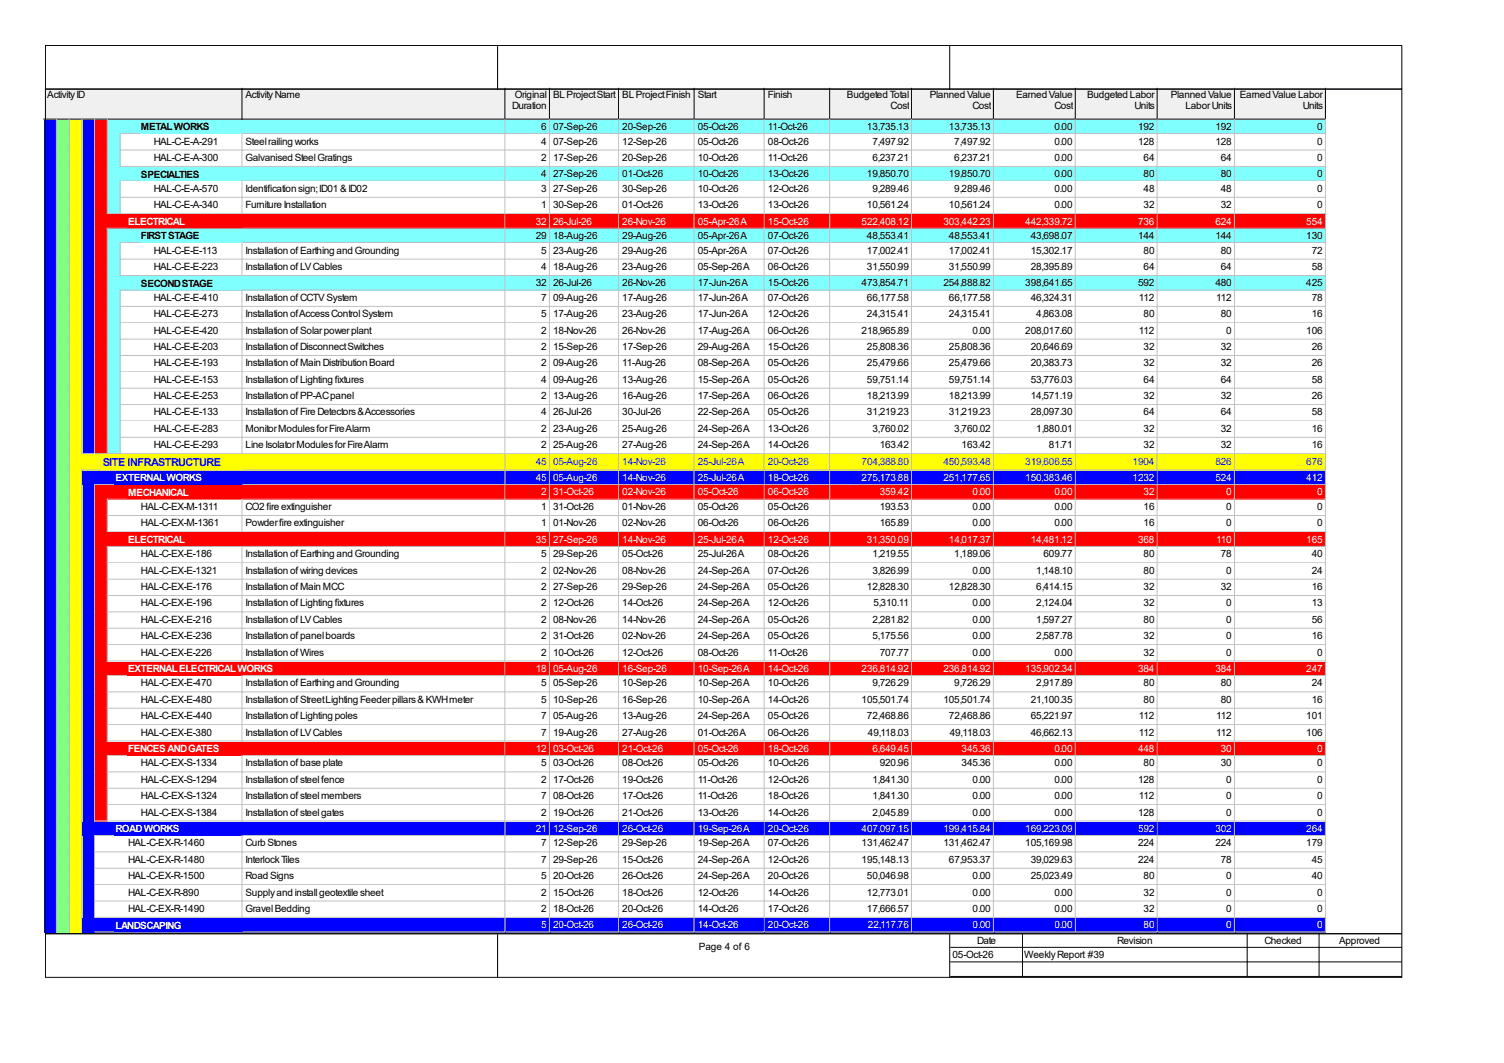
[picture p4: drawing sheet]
<svg xmlns="http://www.w3.org/2000/svg" width="420mm" height="297mm" viewBox="0 0 420 297" stroke-linecap="round" stroke-linejoin="round" font-family="sans-serif">
<defs><g id="words">
<text font-size="3" fill="#00f" x="28.7" y="130.1">SITE INFRASTRUCTURE</text>
<g font-size="2.8">
<text x="13.2" y="27.4">Activity ID</text>
<text x="68.6" y="27.4">Activity Name</text>
<text x="143.8" y="27.4">Original</text>
<text x="154.4" y="27.4">BL Project Start</text>
<text x="173.8" y="27.4">BL Project Finish</text>
<text x="194.9" y="27.4">Start</text>
<text x="214.4" y="27.4">Finish</text>
<text x="236.5" y="27.4">Budgeted Total</text>
<text x="259.6" y="27.4">Planned Value</text>
<text x="283.8" y="27.4">Earned Value</text>
<text x="303.6" y="27.4">Budgeted Labor</text>
<text x="326.9" y="27.4">Planned Value</text>
<text x="346.2" y="27.4">Earned Value Labor</text>
<text x="143" y="30.5">Duration</text>
<text x="248.7" y="30.5">Cost</text>
<text x="271.6" y="30.5">Cost</text>
<text x="294.4" y="30.5">Cost</text>
<text x="316.8" y="30.5">Units</text>
<text x="331" y="30.5">Labor Units</text>
<text x="363.8" y="30.5">Units</text>
<text x="39.4" y="36.4">METAL WORKS</text>
<text x="42.9" y="40.4">HAL-C-E-A-291</text>
<text x="68.6" y="40.4">Steel railing works</text>
<text x="151.1" y="36.3">6</text>
<text x="151.1" y="40.4">4</text>
<text x="154.4" y="36.3">07-Sep-26</text>
<text x="154.4" y="40.4">07-Sep-26</text>
<text x="173.8" y="36.3">20-Sep-26</text>
<text x="173.8" y="40.4">12-Sep-26</text>
<text x="194.9" y="36.3">05-Oct-26</text>
<text x="194.9" y="40.4">05-Oct-26</text>
<text x="214.4" y="36.3">11-Oct-26</text>
<text x="214.4" y="40.4">08-Oct-26</text>
<text x="242.1" y="36.3">13,735.13</text>
<text x="243.6" y="40.4">7,497.92</text>
<text x="265" y="36.3">13,735.13</text>
<text x="266.5" y="40.4">7,497.92</text>
<text x="294.4" y="36.3">0.00</text>
<text x="294.4" y="40.4">0.00</text>
<text x="317.8" y="36.3">192</text>
<text x="317.8" y="40.4">128</text>
<text x="339.4" y="36.3">192</text>
<text x="339.4" y="40.4">128</text>
<text x="367.8" y="36.3">0</text>
<text x="367.8" y="40.4">0</text>
<text x="42.9" y="45">HAL-C-E-A-300</text>
<text x="68.6" y="45">Galvanised Steel Gratings</text>
<text x="151.1" y="45">2</text>
<text x="154.4" y="45">17-Sep-26</text>
<text x="173.8" y="45">20-Sep-26</text>
<text x="194.9" y="45">10-Oct-26</text>
<text x="214.4" y="45">11-Oct-26</text>
<text x="243.6" y="45">6,237.21</text>
<text x="266.5" y="45">6,237.21</text>
<text x="294.4" y="45">0.00</text>
<text x="319.3" y="45">64</text>
<text x="340.9" y="45">64</text>
<text x="367.8" y="45">0</text>
<text x="39.4" y="49.6">SPECIALTIES</text>
<text x="42.9" y="53.6">HAL-C-E-A-570</text>
<text x="68.6" y="53.6">Identification sign; ID01 &amp; ID02</text>
<text x="151.1" y="49.5">4</text>
<text x="151.1" y="53.6">3</text>
<text x="154.4" y="49.5">27-Sep-26</text>
<text x="154.4" y="53.6">27-Sep-26</text>
<text x="173.8" y="49.5">01-Oct-26</text>
<text x="173.8" y="53.6">30-Sep-26</text>
<text x="194.9" y="49.5">10-Oct-26</text>
<text x="194.9" y="53.6">10-Oct-26</text>
<text x="214.4" y="49.5">13-Oct-26</text>
<text x="214.4" y="53.6">12-Oct-26</text>
<text x="242.1" y="49.5">19,850.70</text>
<text x="243.6" y="53.6">9,289.46</text>
<text x="265" y="49.5">19,850.70</text>
<text x="266.5" y="53.6">9,289.46</text>
<text x="294.4" y="49.5">0.00</text>
<text x="294.4" y="53.6">0.00</text>
<text x="319.3" y="49.5">80</text>
<text x="319.3" y="53.6">48</text>
<text x="340.9" y="49.5">80</text>
<text x="340.9" y="53.6">48</text>
<text x="367.8" y="49.5">0</text>
<text x="367.8" y="53.6">0</text>
<text x="42.9" y="58.2">HAL-C-E-A-340</text>
<text x="68.6" y="58.2">Furniture Installation</text>
<text x="151.1" y="58.2">1</text>
<text x="154.4" y="58.2">30-Sep-26</text>
<text x="173.8" y="58.2">01-Oct-26</text>
<text x="194.9" y="58.2">13-Oct-26</text>
<text x="214.4" y="58.2">13-Oct-26</text>
<text x="242.1" y="58.2">10,561.24</text>
<text x="265" y="58.2">10,561.24</text>
<text x="294.4" y="58.2">0.00</text>
<text x="319.3" y="58.2">32</text>
<text x="340.9" y="58.2">32</text>
<text x="367.8" y="58.2">0</text>
<text x="39.4" y="66.9">FIRST STAGE</text>
<text x="42.9" y="70.9">HAL-C-E-E-113</text>
<text x="68.6" y="70.9">Installation of Earthing and Grounding</text>
<text x="149.6" y="66.8">29</text>
<text x="151.1" y="70.9">5</text>
<text x="154.4" y="66.8">18-Aug-26</text>
<text x="154.4" y="70.9">23-Aug-26</text>
<text x="173.8" y="66.8">29-Aug-26</text>
<text x="173.8" y="70.9">29-Aug-26</text>
<text x="194.9" y="66.8">05-Apr-26 A</text>
<text x="194.9" y="70.9">05-Apr-26 A</text>
<text x="214.4" y="66.8">07-Oct-26</text>
<text x="214.4" y="70.9">07-Oct-26</text>
<text x="242.1" y="66.8">48,553.41</text>
<text x="242.1" y="70.9">17,002.41</text>
<text x="265" y="66.8">48,553.41</text>
<text x="265" y="70.9">17,002.41</text>
<text x="287.8" y="66.8">43,698.07</text>
<text x="287.8" y="70.9">15,302.17</text>
<text x="317.8" y="66.8">144</text>
<text x="319.3" y="70.9">80</text>
<text x="339.4" y="66.8">144</text>
<text x="340.9" y="70.9">80</text>
<text x="364.8" y="66.8">130</text>
<text x="366.3" y="70.9">72</text>
<text x="42.9" y="75.4">HAL-C-E-E-223</text>
<text x="68.6" y="75.4">Installation of LV Cables</text>
<text x="151.1" y="75.4">4</text>
<text x="154.4" y="75.4">18-Aug-26</text>
<text x="173.8" y="75.4">23-Aug-26</text>
<text x="194.9" y="75.4">05-Sep-26 A</text>
<text x="214.4" y="75.4">06-Oct-26</text>
<text x="242.1" y="75.4">31,550.99</text>
<text x="265" y="75.4">31,550.99</text>
<text x="287.8" y="75.4">28,395.89</text>
<text x="319.3" y="75.4">64</text>
<text x="340.9" y="75.4">64</text>
<text x="366.3" y="75.4">58</text>
<text x="39.4" y="80.1">SECOND STAGE</text>
<text x="149.6" y="80">32</text>
<text x="154.4" y="80">26-Jul-26</text>
<text x="173.8" y="80">26-Nov-26</text>
<text x="194.9" y="80">17-Jun-26 A</text>
<text x="214.4" y="80">15-Oct-26</text>
<text x="240.6" y="80">473,854.71</text>
<text x="263.4" y="80">254,888.82</text>
<text x="286.3" y="80">398,641.65</text>
<text x="317.8" y="80">592</text>
<text x="339.4" y="80">480</text>
<text x="364.8" y="80">425</text>
<text x="42.9" y="84.1">HAL-C-E-E-410</text>
<text x="42.9" y="88.6">HAL-C-E-E-273</text>
<text x="68.6" y="84.1">Installation of CCTV System</text>
<text x="68.6" y="88.6">Installation of Access Control System</text>
<text x="151.1" y="84.1">7</text>
<text x="151.1" y="88.6">5</text>
<text x="154.4" y="84.1">09-Aug-26</text>
<text x="154.4" y="88.6">17-Aug-26</text>
<text x="173.8" y="84.1">17-Aug-26</text>
<text x="173.8" y="88.6">23-Aug-26</text>
<text x="194.9" y="84.1">17-Jun-26 A</text>
<text x="194.9" y="88.6">17-Jun-26 A</text>
<text x="214.4" y="84.1">07-Oct-26</text>
<text x="214.4" y="88.6">12-Oct-26</text>
<text x="242.1" y="84.1">66,177.58</text>
<text x="242.1" y="88.6">24,315.41</text>
<text x="265" y="84.1">66,177.58</text>
<text x="265" y="88.6">24,315.41</text>
<text x="287.8" y="84.1">46,324.31</text>
<text x="289.3" y="88.6">4,863.08</text>
<text x="318.1" y="84.1">112</text>
<text x="319.3" y="88.6">80</text>
<text x="339.6" y="84.1">112</text>
<text x="340.9" y="88.6">80</text>
<text x="366.3" y="84.1">78</text>
<text x="366.3" y="88.6">16</text>
<text x="42.9" y="93.2">HAL-C-E-E-420</text>
<text x="68.6" y="93.2">Installation of Solar power plant</text>
<text x="151.1" y="93.2">2</text>
<text x="154.4" y="93.2">18-Nov-26</text>
<text x="173.8" y="93.2">26-Nov-26</text>
<text x="194.9" y="93.2">17-Aug-26 A</text>
<text x="214.4" y="93.2">06-Oct-26</text>
<text x="240.6" y="93.2">218,965.89</text>
<text x="271.6" y="93.2">0.00</text>
<text x="286.3" y="93.2">208,017.60</text>
<text x="318.1" y="93.2">112</text>
<text x="342.4" y="93.2">0</text>
<text x="364.8" y="93.2">106</text>
<text x="42.9" y="97.8">HAL-C-E-E-203</text>
<text x="68.6" y="97.8">Installation of Disconnect Switches</text>
<text x="151.1" y="97.8">2</text>
<text x="154.4" y="97.8">15-Sep-26</text>
<text x="173.8" y="97.8">17-Sep-26</text>
<text x="194.9" y="97.8">29-Aug-26 A</text>
<text x="214.4" y="97.8">15-Oct-26</text>
<text x="242.1" y="97.8">25,808.36</text>
<text x="265" y="97.8">25,808.36</text>
<text x="287.8" y="97.8">20,646.69</text>
<text x="319.3" y="97.8">32</text>
<text x="340.9" y="97.8">32</text>
<text x="366.3" y="97.8">26</text>
<text x="42.9" y="102.4">HAL-C-E-E-193</text>
<text x="42.9" y="106.9">HAL-C-E-E-153</text>
<text x="68.6" y="102.4">Installation of Main Distribution Board</text>
<text x="68.6" y="106.9">Installation of Lighting fixtures</text>
<text x="151.1" y="102.4">2</text>
<text x="151.1" y="106.9">4</text>
<text x="154.4" y="102.4">09-Aug-26</text>
<text x="154.4" y="106.9">09-Aug-26</text>
<text x="173.8" y="102.4">11-Aug-26</text>
<text x="173.8" y="106.9">13-Aug-26</text>
<text x="194.9" y="102.4">08-Sep-26 A</text>
<text x="194.9" y="106.9">15-Sep-26 A</text>
<text x="214.4" y="102.4">05-Oct-26</text>
<text x="214.4" y="106.9">05-Oct-26</text>
<text x="242.1" y="102.4">25,479.66</text>
<text x="242.1" y="106.9">59,751.14</text>
<text x="265" y="102.4">25,479.66</text>
<text x="265" y="106.9">59,751.14</text>
<text x="287.8" y="102.4">20,383.73</text>
<text x="287.8" y="106.9">53,776.03</text>
<text x="319.3" y="102.4">32</text>
<text x="319.3" y="106.9">64</text>
<text x="340.9" y="102.4">32</text>
<text x="340.9" y="106.9">64</text>
<text x="366.3" y="102.4">26</text>
<text x="366.3" y="106.9">58</text>
<text x="42.9" y="111.5">HAL-C-E-E-253</text>
<text x="68.6" y="111.5">Installation of PP-AC panel</text>
<text x="151.1" y="111.5">2</text>
<text x="154.4" y="111.5">13-Aug-26</text>
<text x="173.8" y="111.5">16-Aug-26</text>
<text x="194.9" y="111.5">17-Sep-26 A</text>
<text x="214.4" y="111.5">06-Oct-26</text>
<text x="242.1" y="111.5">18,213.99</text>
<text x="265" y="111.5">18,213.99</text>
<text x="287.8" y="111.5">14,571.19</text>
<text x="319.3" y="111.5">32</text>
<text x="340.9" y="111.5">32</text>
<text x="366.3" y="111.5">26</text>
<text x="42.9" y="116.1">HAL-C-E-E-133</text>
<text x="68.6" y="116.1">Installation of Fire Detectors &amp; Accessories</text>
<text x="151.1" y="116.1">4</text>
<text x="154.4" y="116.1">26-Jul-26</text>
<text x="173.8" y="116.1">30-Jul-26</text>
<text x="194.9" y="116.1">22-Sep-26 A</text>
<text x="214.4" y="116.1">05-Oct-26</text>
<text x="242.1" y="116.1">31,219.23</text>
<text x="265" y="116.1">31,219.23</text>
<text x="287.8" y="116.1">28,097.30</text>
<text x="319.3" y="116.1">64</text>
<text x="340.9" y="116.1">64</text>
<text x="366.3" y="116.1">58</text>
<text x="42.9" y="120.7">HAL-C-E-E-283</text>
<text x="42.9" y="125.2">HAL-C-E-E-293</text>
<text x="68.6" y="120.7">Monitor Modules for Fire Alarm</text>
<text x="68.6" y="125.2">Line Isolator Modules for Fire Alarm</text>
<text x="151.1" y="120.7">2</text>
<text x="151.1" y="125.2">2</text>
<text x="154.4" y="120.7">23-Aug-26</text>
<text x="154.4" y="125.2">25-Aug-26</text>
<text x="173.8" y="120.7">25-Aug-26</text>
<text x="173.8" y="125.2">27-Aug-26</text>
<text x="194.9" y="120.7">24-Sep-26 A</text>
<text x="194.9" y="125.2">24-Sep-26 A</text>
<text x="214.4" y="120.7">13-Oct-26</text>
<text x="214.4" y="125.2">14-Oct-26</text>
<text x="243.6" y="120.7">3,760.02</text>
<text x="245.7" y="125.2">163.42</text>
<text x="266.5" y="120.7">3,760.02</text>
<text x="268.5" y="125.2">163.42</text>
<text x="289.3" y="120.7">1,880.01</text>
<text x="292.9" y="125.2">81.71</text>
<text x="319.3" y="120.7">32</text>
<text x="319.3" y="125.2">32</text>
<text x="340.9" y="120.7">32</text>
<text x="340.9" y="125.2">32</text>
<text x="366.3" y="120.7">16</text>
<text x="366.3" y="125.2">16</text>
<text x="39.4" y="142.5">HAL-C-EX-M-1311</text>
<text x="68.6" y="142.5">CO2 fire extinguisher</text>
<text x="151.1" y="142.5">1</text>
<text x="154.4" y="142.5">31-Oct-26</text>
<text x="173.8" y="142.5">01-Nov-26</text>
<text x="194.9" y="142.5">05-Oct-26</text>
<text x="214.4" y="142.5">05-Oct-26</text>
<text x="245.7" y="142.5">193.53</text>
<text x="271.6" y="142.5">0.00</text>
<text x="294.4" y="142.5">0.00</text>
<text x="319.3" y="142.5">16</text>
<text x="342.4" y="142.5">0</text>
<text x="367.8" y="142.5">0</text>
<text x="39.4" y="147.1">HAL-C-EX-M-1361</text>
<text x="68.6" y="147.1">Powder fire extinguisher</text>
<text x="151.1" y="147.1">1</text>
<text x="154.4" y="147.1">01-Nov-26</text>
<text x="173.8" y="147.1">02-Nov-26</text>
<text x="194.9" y="147.1">06-Oct-26</text>
<text x="214.4" y="147.1">06-Oct-26</text>
<text x="245.7" y="147.1">165.89</text>
<text x="271.6" y="147.1">0.00</text>
<text x="294.4" y="147.1">0.00</text>
<text x="319.3" y="147.1">16</text>
<text x="342.4" y="147.1">0</text>
<text x="367.8" y="147.1">0</text>
<text x="39.4" y="155.7">HAL-C-EX-E-186</text>
<text x="68.6" y="155.7">Installation of Earthing and Grounding</text>
<text x="151.1" y="155.7">5</text>
<text x="154.4" y="155.7">29-Sep-26</text>
<text x="173.8" y="155.7">05-Oct-26</text>
<text x="194.9" y="155.7">25-Jul-26 A</text>
<text x="214.4" y="155.7">08-Oct-26</text>
<text x="243.6" y="155.7">1,219.55</text>
<text x="266.5" y="155.7">1,189.06</text>
<text x="291.4" y="155.7">609.77</text>
<text x="319.3" y="155.7">80</text>
<text x="340.9" y="155.7">78</text>
<text x="366.3" y="155.7">40</text>
<text x="39.4" y="160.3">HAL-C-EX-E-1321</text>
<text x="68.6" y="160.3">Installation of wiring devices</text>
<text x="151.1" y="160.3">2</text>
<text x="154.4" y="160.3">02-Nov-26</text>
<text x="173.8" y="160.3">08-Nov-26</text>
<text x="194.9" y="160.3">24-Sep-26 A</text>
<text x="214.4" y="160.3">07-Oct-26</text>
<text x="243.6" y="160.3">3,826.99</text>
<text x="271.6" y="160.3">0.00</text>
<text x="289.3" y="160.3">1,148.10</text>
<text x="319.3" y="160.3">80</text>
<text x="342.4" y="160.3">0</text>
<text x="366.3" y="160.3">24</text>
<text x="39.4" y="164.8">HAL-C-EX-E-176</text>
<text x="68.6" y="164.8">Installation of Main MCC</text>
<text x="151.1" y="164.8">2</text>
<text x="154.4" y="164.8">27-Sep-26</text>
<text x="173.8" y="164.8">29-Sep-26</text>
<text x="194.9" y="164.8">24-Sep-26 A</text>
<text x="214.4" y="164.8">05-Oct-26</text>
<text x="242.1" y="164.8">12,828.30</text>
<text x="265" y="164.8">12,828.30</text>
<text x="289.3" y="164.8">6,414.15</text>
<text x="319.3" y="164.8">32</text>
<text x="340.9" y="164.8">32</text>
<text x="366.3" y="164.8">16</text>
<text x="39.4" y="169.5">HAL-C-EX-E-196</text>
<text x="68.6" y="169.5">Installation of Lighting fixtures</text>
<text x="151.1" y="169.5">2</text>
<text x="154.4" y="169.5">12-Oct-26</text>
<text x="173.8" y="169.5">14-Oct-26</text>
<text x="194.9" y="169.5">24-Sep-26 A</text>
<text x="214.4" y="169.5">12-Oct-26</text>
<text x="243.9" y="169.5">5,310.11</text>
<text x="271.6" y="169.5">0.00</text>
<text x="289.3" y="169.5">2,124.04</text>
<text x="319.3" y="169.5">32</text>
<text x="342.4" y="169.5">0</text>
<text x="366.3" y="169.5">13</text>
<text x="39.4" y="174">HAL-C-EX-E-216</text>
<text x="39.4" y="178.6">HAL-C-EX-E-236</text>
<text x="68.6" y="174">Installation of LV Cables</text>
<text x="68.6" y="178.6">Installation of panel boards</text>
<text x="151.1" y="174">2</text>
<text x="151.1" y="178.6">2</text>
<text x="154.4" y="174">08-Nov-26</text>
<text x="154.4" y="178.6">31-Oct-26</text>
<text x="173.8" y="174">14-Nov-26</text>
<text x="173.8" y="178.6">02-Nov-26</text>
<text x="194.9" y="174">24-Sep-26 A</text>
<text x="194.9" y="178.6">24-Sep-26 A</text>
<text x="214.4" y="174">05-Oct-26</text>
<text x="214.4" y="178.6">05-Oct-26</text>
<text x="243.6" y="174">2,281.82</text>
<text x="243.6" y="178.6">5,175.56</text>
<text x="271.6" y="174">0.00</text>
<text x="271.6" y="178.6">0.00</text>
<text x="289.3" y="174">1,597.27</text>
<text x="289.3" y="178.6">2,587.78</text>
<text x="319.3" y="174">80</text>
<text x="319.3" y="178.6">32</text>
<text x="342.4" y="174">0</text>
<text x="342.4" y="178.6">0</text>
<text x="366.3" y="174">56</text>
<text x="366.3" y="178.6">16</text>
<text x="39.4" y="183.2">HAL-C-EX-E-226</text>
<text x="68.6" y="183.2">Installation of Wires</text>
<text x="151.1" y="183.2">2</text>
<text x="154.4" y="183.2">10-Oct-26</text>
<text x="173.8" y="183.2">12-Oct-26</text>
<text x="194.9" y="183.2">08-Oct-26</text>
<text x="214.4" y="183.2">11-Oct-26</text>
<text x="245.7" y="183.2">707.77</text>
<text x="271.6" y="183.2">0.00</text>
<text x="294.4" y="183.2">0.00</text>
<text x="319.3" y="183.2">32</text>
<text x="342.4" y="183.2">0</text>
<text x="367.8" y="183.2">0</text>
<text x="39.4" y="191.8">HAL-C-EX-E-470</text>
<text x="68.6" y="191.8">Installation of Earthing and Grounding</text>
<text x="151.1" y="191.8">5</text>
<text x="154.4" y="191.8">05-Sep-26</text>
<text x="173.8" y="191.8">10-Sep-26</text>
<text x="194.9" y="191.8">10-Sep-26 A</text>
<text x="214.4" y="191.8">10-Oct-26</text>
<text x="243.6" y="191.8">9,726.29</text>
<text x="266.5" y="191.8">9,726.29</text>
<text x="289.3" y="191.8">2,917.89</text>
<text x="319.3" y="191.8">80</text>
<text x="340.9" y="191.8">80</text>
<text x="366.3" y="191.8">24</text>
<text x="39.4" y="196.4">HAL-C-EX-E-480</text>
<text x="68.6" y="196.4">Installation of Street Lighting Feeder pillars &amp; KWH meter</text>
<text x="151.1" y="196.4">5</text>
<text x="154.4" y="196.4">10-Sep-26</text>
<text x="173.8" y="196.4">16-Sep-26</text>
<text x="194.9" y="196.4">10-Sep-26 A</text>
<text x="214.4" y="196.4">14-Oct-26</text>
<text x="240.6" y="196.4">105,501.74</text>
<text x="263.4" y="196.4">105,501.74</text>
<text x="287.8" y="196.4">21,100.35</text>
<text x="319.3" y="196.4">80</text>
<text x="340.9" y="196.4">80</text>
<text x="366.3" y="196.4">16</text>
<text x="39.4" y="201">HAL-C-EX-E-440</text>
<text x="68.6" y="201">Installation of Lighting poles</text>
<text x="151.1" y="201">7</text>
<text x="154.4" y="201">05-Aug-26</text>
<text x="173.8" y="201">13-Aug-26</text>
<text x="194.9" y="201">24-Sep-26 A</text>
<text x="214.4" y="201">05-Oct-26</text>
<text x="242.1" y="201">72,468.86</text>
<text x="265" y="201">72,468.86</text>
<text x="287.8" y="201">65,221.97</text>
<text x="318.1" y="201">112</text>
<text x="339.6" y="201">112</text>
<text x="364.8" y="201">101</text>
<text x="39.4" y="205.5">HAL-C-EX-E-380</text>
<text x="68.6" y="205.5">Installation of LV Cables</text>
<text x="151.1" y="205.5">7</text>
<text x="154.4" y="205.5">19-Aug-26</text>
<text x="173.8" y="205.5">27-Aug-26</text>
<text x="194.9" y="205.5">01-Oct-26 A</text>
<text x="214.4" y="205.5">06-Oct-26</text>
<text x="242.4" y="205.5">49,118.03</text>
<text x="265.2" y="205.5">49,118.03</text>
<text x="287.8" y="205.5">46,662.13</text>
<text x="318.1" y="205.5">112</text>
<text x="339.6" y="205.5">112</text>
<text x="364.8" y="205.5">106</text>
<text x="39.4" y="214.2">HAL-C-EX-S-1334</text>
<text x="68.6" y="214.2">Installation of base plate</text>
<text x="151.1" y="214.2">5</text>
<text x="154.4" y="214.2">03-Oct-26</text>
<text x="173.8" y="214.2">08-Oct-26</text>
<text x="194.9" y="214.2">05-Oct-26</text>
<text x="214.4" y="214.2">10-Oct-26</text>
<text x="245.7" y="214.2">920.96</text>
<text x="268.5" y="214.2">345.36</text>
<text x="294.4" y="214.2">0.00</text>
<text x="319.3" y="214.2">80</text>
<text x="340.9" y="214.2">30</text>
<text x="367.8" y="214.2">0</text>
<text x="39.4" y="218.7">HAL-C-EX-S-1294</text>
<text x="68.6" y="218.7">Installation of steel fence</text>
<text x="151.1" y="218.7">2</text>
<text x="154.4" y="218.7">17-Oct-26</text>
<text x="173.8" y="218.7">19-Oct-26</text>
<text x="194.9" y="218.7">11-Oct-26</text>
<text x="214.4" y="218.7">12-Oct-26</text>
<text x="243.6" y="218.7">1,841.30</text>
<text x="271.6" y="218.7">0.00</text>
<text x="294.4" y="218.7">0.00</text>
<text x="317.8" y="218.7">128</text>
<text x="342.4" y="218.7">0</text>
<text x="367.8" y="218.7">0</text>
<text x="39.4" y="223.3">HAL-C-EX-S-1324</text>
<text x="39.4" y="227.9">HAL-C-EX-S-1384</text>
<text x="68.6" y="223.3">Installation of steel members</text>
<text x="68.6" y="227.9">Installation of steel gates</text>
<text x="151.1" y="223.3">7</text>
<text x="151.1" y="227.9">2</text>
<text x="154.4" y="223.3">08-Oct-26</text>
<text x="154.4" y="227.9">19-Oct-26</text>
<text x="173.8" y="223.3">17-Oct-26</text>
<text x="173.8" y="227.9">21-Oct-26</text>
<text x="194.9" y="223.3">11-Oct-26</text>
<text x="194.9" y="227.9">13-Oct-26</text>
<text x="214.4" y="223.3">18-Oct-26</text>
<text x="214.4" y="227.9">14-Oct-26</text>
<text x="243.6" y="223.3">1,841.30</text>
<text x="243.6" y="227.9">2,045.89</text>
<text x="271.6" y="223.3">0.00</text>
<text x="271.6" y="227.9">0.00</text>
<text x="294.4" y="223.3">0.00</text>
<text x="294.4" y="227.9">0.00</text>
<text x="317.8" y="227.9">128</text>
<text x="318.1" y="223.3">112</text>
<text x="342.4" y="223.3">0</text>
<text x="342.4" y="227.9">0</text>
<text x="367.8" y="223.3">0</text>
<text x="367.8" y="227.9">0</text>
<text x="35.8" y="236.5">HAL-C-EX-R-1460</text>
<text x="68.6" y="236.5">Curb Stones</text>
<text x="151.1" y="236.5">7</text>
<text x="154.4" y="236.5">12-Sep-26</text>
<text x="173.8" y="236.5">29-Sep-26</text>
<text x="194.9" y="236.5">19-Sep-26 A</text>
<text x="214.4" y="236.5">07-Oct-26</text>
<text x="240.6" y="236.5">131,462.47</text>
<text x="263.4" y="236.5">131,462.47</text>
<text x="286.3" y="236.5">105,169.98</text>
<text x="317.8" y="236.5">224</text>
<text x="339.4" y="236.5">224</text>
<text x="364.8" y="236.5">179</text>
<text x="35.8" y="241.1">HAL-C-EX-R-1480</text>
<text x="35.8" y="245.7">HAL-C-EX-R-1500</text>
<text x="68.6" y="241.1">Interlock Tiles</text>
<text x="68.6" y="245.7">Road Signs</text>
<text x="151.1" y="241.1">7</text>
<text x="151.1" y="245.7">5</text>
<text x="154.4" y="241.1">29-Sep-26</text>
<text x="154.4" y="245.7">20-Oct-26</text>
<text x="173.8" y="241.1">15-Oct-26</text>
<text x="173.8" y="245.7">26-Oct-26</text>
<text x="194.9" y="241.1">24-Sep-26 A</text>
<text x="194.9" y="245.7">24-Sep-26 A</text>
<text x="214.4" y="241.1">12-Oct-26</text>
<text x="214.4" y="245.7">20-Oct-26</text>
<text x="240.6" y="241.1">195,148.13</text>
<text x="242.1" y="245.7">50,046.98</text>
<text x="265" y="241.1">67,953.37</text>
<text x="271.6" y="245.7">0.00</text>
<text x="287.8" y="241.1">39,029.63</text>
<text x="287.8" y="245.7">25,023.49</text>
<text x="317.8" y="241.1">224</text>
<text x="319.3" y="245.7">80</text>
<text x="340.9" y="241.1">78</text>
<text x="342.4" y="245.7">0</text>
<text x="366.3" y="241.1">45</text>
<text x="366.3" y="245.7">40</text>
<text x="35.8" y="250.2">HAL-C-EX-R-890</text>
<text x="68.6" y="250.2">Supply and install geotextile sheet</text>
<text x="151.1" y="250.2">2</text>
<text x="154.4" y="250.2">15-Oct-26</text>
<text x="173.8" y="250.2">18-Oct-26</text>
<text x="194.9" y="250.2">12-Oct-26</text>
<text x="214.4" y="250.2">14-Oct-26</text>
<text x="242.1" y="250.2">12,773.01</text>
<text x="271.6" y="250.2">0.00</text>
<text x="294.4" y="250.2">0.00</text>
<text x="319.3" y="250.2">32</text>
<text x="342.4" y="250.2">0</text>
<text x="367.8" y="250.2">0</text>
<text x="35.8" y="254.8">HAL-C-EX-R-1490</text>
<text x="68.6" y="254.8">Gravel Bedding</text>
<text x="151.1" y="254.8">2</text>
<text x="154.4" y="254.8">18-Oct-26</text>
<text x="173.8" y="254.8">20-Oct-26</text>
<text x="194.9" y="254.8">14-Oct-26</text>
<text x="214.4" y="254.8">17-Oct-26</text>
<text x="242.1" y="254.8">17,666.57</text>
<text x="271.6" y="254.8">0.00</text>
<text x="294.4" y="254.8">0.00</text>
<text x="319.3" y="254.8">32</text>
<text x="342.4" y="254.8">0</text>
<text x="367.8" y="254.8">0</text>
<text x="272.8" y="263.7">Date</text>
<text x="312" y="263.7">Revision</text>
<text x="353.1" y="263.7">Checked</text>
<text x="373.9" y="263.7">Approved</text>
<text x="195.1" y="265.5">Page 4 of 6</text>
<text x="266" y="267.8">05-Oct-26</text>
<text x="286" y="267.8">Weekly Report #39</text>
</g>
<g font-size="2.8" fill="#fff">
<text x="35.8" y="62.8">ELECTRICAL</text>
<text x="149.6" y="62.7">32</text>
<text x="154.4" y="62.7">26-Jul-26</text>
<text x="173.8" y="62.7">26-Nov-26</text>
<text x="194.9" y="62.7">05-Apr-26 A</text>
<text x="214.4" y="62.7">15-Oct-26</text>
<text x="240.6" y="62.7">522,408.12</text>
<text x="263.4" y="62.7">303,442.23</text>
<text x="286.3" y="62.7">442,339.72</text>
<text x="317.8" y="62.7">736</text>
<text x="339.4" y="62.7">624</text>
<text x="364.8" y="62.7">554</text>
<text x="32.3" y="134.5">EXTERNAL WORKS</text>
<text x="149.6" y="134.4">45</text>
<text x="154.4" y="134.4">05-Aug-26</text>
<text x="173.8" y="134.4">14-Nov-26</text>
<text x="194.9" y="134.4">25-Jul-26 A</text>
<text x="214.4" y="134.4">18-Oct-26</text>
<text x="240.6" y="134.4">275,173.88</text>
<text x="263.4" y="134.4">251,177.65</text>
<text x="286.3" y="134.4">150,383.46</text>
<text x="316.3" y="134.4">1232</text>
<text x="339.4" y="134.4">524</text>
<text x="364.8" y="134.4">412</text>
<text x="35.8" y="138.5">MECHANICAL</text>
<text x="151.1" y="138.4">2</text>
<text x="154.4" y="138.4">31-Oct-26</text>
<text x="173.8" y="138.4">02-Nov-26</text>
<text x="194.9" y="138.4">05-Oct-26</text>
<text x="214.4" y="138.4">06-Oct-26</text>
<text x="245.7" y="138.4">359.42</text>
<text x="271.6" y="138.4">0.00</text>
<text x="294.4" y="138.4">0.00</text>
<text x="319.3" y="138.4">32</text>
<text x="342.4" y="138.4">0</text>
<text x="367.8" y="138.4">0</text>
<text x="35.8" y="151.7">ELECTRICAL</text>
<text x="149.6" y="151.6">35</text>
<text x="154.4" y="151.6">27-Sep-26</text>
<text x="173.8" y="151.6">14-Nov-26</text>
<text x="194.9" y="151.6">25-Jul-26 A</text>
<text x="214.4" y="151.6">12-Oct-26</text>
<text x="242.1" y="151.6">31,350.09</text>
<text x="265" y="151.6">14,017.37</text>
<text x="287.8" y="151.6">14,481.12</text>
<text x="317.8" y="151.6">368</text>
<text x="339.6" y="151.6">110</text>
<text x="364.8" y="151.6">165</text>
<text x="35.8" y="187.8">EXTERNAL ELECTRICAL WORKS</text>
<text x="149.6" y="187.7">18</text>
<text x="154.4" y="187.7">05-Aug-26</text>
<text x="173.8" y="187.7">16-Sep-26</text>
<text x="194.9" y="187.7">10-Sep-26 A</text>
<text x="214.4" y="187.7">14-Oct-26</text>
<text x="240.6" y="187.7">236,814.92</text>
<text x="263.4" y="187.7">236,814.92</text>
<text x="286.3" y="187.7">135,902.34</text>
<text x="317.8" y="187.7">384</text>
<text x="339.4" y="187.7">384</text>
<text x="364.8" y="187.7">247</text>
<text x="35.8" y="210.2">FENCES AND GATES</text>
<text x="149.6" y="210.1">12</text>
<text x="154.4" y="210.1">03-Oct-26</text>
<text x="173.8" y="210.1">21-Oct-26</text>
<text x="194.9" y="210.1">05-Oct-26</text>
<text x="214.4" y="210.1">18-Oct-26</text>
<text x="243.6" y="210.1">6,649.45</text>
<text x="268.5" y="210.1">345.36</text>
<text x="294.4" y="210.1">0.00</text>
<text x="317.8" y="210.1">448</text>
<text x="340.9" y="210.1">30</text>
<text x="367.8" y="210.1">0</text>
<text x="32.3" y="232.5">ROAD WORKS</text>
<text x="149.6" y="232.5">21</text>
<text x="154.4" y="232.5">12-Sep-26</text>
<text x="173.8" y="232.5">26-Oct-26</text>
<text x="194.9" y="232.5">19-Sep-26 A</text>
<text x="214.4" y="232.5">20-Oct-26</text>
<text x="240.6" y="232.5">407,097.15</text>
<text x="263.4" y="232.5">199,415.84</text>
<text x="286.3" y="232.5">169,223.09</text>
<text x="317.8" y="232.5">592</text>
<text x="339.4" y="232.5">302</text>
<text x="364.8" y="232.5">264</text>
<text x="32.3" y="259.5">LANDSCAPING</text>
<text x="151.1" y="259.4">5</text>
<text x="154.4" y="259.4">20-Oct-26</text>
<text x="173.8" y="259.4">26-Oct-26</text>
<text x="194.9" y="259.4">14-Oct-26</text>
<text x="214.4" y="259.4">20-Oct-26</text>
<text x="242.4" y="259.4">22,117.76</text>
<text x="271.6" y="259.4">0.00</text>
<text x="294.4" y="259.4">0.00</text>
<text x="319.3" y="259.4">80</text>
<text x="342.4" y="259.4">0</text>
<text x="367.8" y="259.4">0</text>
</g>
<g font-size="2.8" fill="#00f">
<text x="149.6" y="129.8">45</text>
<text x="154.4" y="129.8">05-Aug-26</text>
<text x="173.8" y="129.8">14-Nov-26</text>
<text x="194.9" y="129.8">25-Jul-26 A</text>
<text x="214.4" y="129.8">20-Oct-26</text>
<text x="240.6" y="129.8">704,388.80</text>
<text x="263.4" y="129.8">450,593.48</text>
<text x="286.3" y="129.8">319,606.55</text>
<text x="316.3" y="129.8">1904</text>
<text x="339.4" y="129.8">826</text>
<text x="364.8" y="129.8">676</text>
</g>
</g></defs>
<path d="M12.4 24.6h55.4v8.9h-55.4z" fill="#f0f0f0"/>
<path d="M67.6 24.6v8.7h-55.4" fill="none" stroke="#000" stroke-width=".28"/>
<path d="M67.8 24.6h73.4v8.9h-73.4z" fill="#f0f0f0"/>
<path d="M141 24.6v8.7h-73.4" fill="none" stroke="#000" stroke-width=".28"/>
<path d="M141.2 24.6h12.5v8.9h-12.5z" fill="#f0f0f0"/>
<path d="M153.4 24.6v8.7h-12.4" fill="none" stroke="#000" stroke-width=".28"/>
<path d="M153.7 24.6h19.3v8.9h-19.3z" fill="#f0f0f0"/>
<path d="M172.7 24.6v8.7h-19.3" fill="none" stroke="#000" stroke-width=".28"/>
<path d="M173 24.6h21.1v8.9h-21.1z" fill="#f0f0f0"/>
<path d="M193.8 24.6v8.7h-21.1" fill="none" stroke="#000" stroke-width=".28"/>
<path d="M194.1 24.6h19.6v8.9h-19.6z" fill="#f0f0f0"/>
<path d="M213.4 24.6v8.7h-19.6" fill="none" stroke="#000" stroke-width=".28"/>
<path d="M213.7 24.6h18.2v8.9h-18.2z" fill="#f0f0f0"/>
<path d="M231.7 24.6v8.7h-18.3" fill="none" stroke="#000" stroke-width=".28"/>
<path d="M231.9 24.6h22.9v8.9h-22.9z" fill="#f0f0f0"/>
<path d="M254.5 24.6v8.7h-22.8" fill="none" stroke="#000" stroke-width=".28"/>
<path d="M254.8 24.6h22.9v8.9h-22.9z" fill="#f0f0f0"/>
<path d="M277.4 24.6v8.7h-22.9" fill="none" stroke="#000" stroke-width=".28"/>
<path d="M277.7 24.6h22.8v8.9h-22.8z" fill="#f0f0f0"/>
<path d="M300.3 24.6v8.7h-22.9" fill="none" stroke="#000" stroke-width=".28"/>
<path d="M300.5 24.6h22.9v8.9h-22.9z" fill="#f0f0f0"/>
<path d="M323.1 24.6v8.7h-22.8" fill="none" stroke="#000" stroke-width=".28"/>
<path d="M323.4 24.6h21.6v8.9h-21.6z" fill="#f0f0f0"/>
<path d="M344.7 24.6v8.7h-21.6" fill="none" stroke="#000" stroke-width=".28"/>
<path d="M345 24.6h25.4v8.9h-25.4z" fill="#f0f0f0"/>
<path d="M370.1 24.6v8.7h-25.4" fill="none" stroke="#000" stroke-width=".28"/>
<path d="M12.4 33.5h3.6v4.1h-3.6z" fill="#00f"/>
<path d="M15.8 33.3v4.3" fill="none" stroke="#c0c0c0" stroke-width=".28"/>
<path d="M16 33.5h3.6v4.1h-3.6z" fill="#80ff80"/>
<path d="M19.3 33.3v4.3" fill="none" stroke="#c0c0c0" stroke-width=".28"/>
<path d="M19.6 33.5h3.5v4.1h-3.5z" fill="#ff0"/>
<path d="M22.9 33.3v4.3" fill="none" stroke="#c0c0c0" stroke-width=".28"/>
<path d="M23.1 33.5h3.6v4.1h-3.6z" fill="#00f"/>
<path d="M26.4 33.3v4.3" fill="none" stroke="#c0c0c0" stroke-width=".28"/>
<path d="M26.7 33.5h3.5v4.1h-3.5z" fill="#f00"/>
<path d="M30 33.3v4.3" fill="none" stroke="#c0c0c0" stroke-width=".28"/>
<path d="M30.2 33.5h37.6v4.1h-37.6z" fill="#80ffff"/>
<path d="M33.5 37.3h34.3" fill="none" stroke="#c0c0c0" stroke-width=".28"/>
<g fill="#80ffff">
<path d="M67.8 33.5h73.4v4.1h-73.4z"/>
<path d="M39.1 33.8h101.4v3.5h-101.4z"/>
</g>
<path d="M141 33.3v4h-73.2" fill="none" stroke="#c0c0c0" stroke-width=".28"/>
<g fill="#80ffff">
<path d="M141.2 33.5h12.5v4.1h-12.5z"/>
<path d="M141.7 33.8h11.2v3.5h-11.2z"/>
</g>
<path d="M153.4 33.3v4h-12.2" fill="none" stroke="#c0c0c0" stroke-width=".28"/>
<g fill="#80ffff">
<path d="M153.7 33.5h19.3v4.1h-19.3z"/>
<path d="M154.2 33.8h18.1v3.5h-18.1z"/>
</g>
<path d="M172.7 33.3v4h-19" fill="none" stroke="#c0c0c0" stroke-width=".28"/>
<g fill="#80ffff">
<path d="M173 33.5h21.1v4.1h-21.1z"/>
<path d="M173.5 33.8h19.8v3.5h-19.8z"/>
</g>
<path d="M193.8 33.3v4h-20.8" fill="none" stroke="#c0c0c0" stroke-width=".28"/>
<g fill="#80ffff">
<path d="M194.1 33.5h19.6v4.1h-19.6z"/>
<path d="M194.6 33.8h18.3v3.5h-18.3z"/>
</g>
<path d="M213.4 33.3v4h-19.3" fill="none" stroke="#c0c0c0" stroke-width=".28"/>
<g fill="#80ffff">
<path d="M213.7 33.5h18.2v4.1h-18.2z"/>
<path d="M214.2 33.8h17v3.5h-17z"/>
</g>
<path d="M231.7 33.3v4h-18.1" fill="none" stroke="#c0c0c0" stroke-width=".28"/>
<g fill="#80ffff">
<path d="M231.9 33.5h22.9v4.1h-22.9z"/>
<path d="M232.5 33.8h21.5v3.5h-21.5z"/>
</g>
<path d="M254.5 33.3v4h-22.6" fill="none" stroke="#c0c0c0" stroke-width=".28"/>
<g fill="#80ffff">
<path d="M254.8 33.5h22.9v4.1h-22.9z"/>
<path d="M255.3 33.8h21.6v3.5h-21.6z"/>
</g>
<path d="M277.4 33.3v4h-22.6" fill="none" stroke="#c0c0c0" stroke-width=".28"/>
<g fill="#80ffff">
<path d="M277.7 33.5h22.8v4.1h-22.8z"/>
<path d="M278.2 33.8h21.6v3.5h-21.6z"/>
</g>
<path d="M300.3 33.3v4h-22.6" fill="none" stroke="#c0c0c0" stroke-width=".28"/>
<g fill="#80ffff">
<path d="M300.5 33.5h22.9v4.1h-22.9z"/>
<path d="M301 33.8h21.6v3.5h-21.6z"/>
</g>
<path d="M323.1 33.3v4h-22.6" fill="none" stroke="#c0c0c0" stroke-width=".28"/>
<g fill="#80ffff">
<path d="M323.4 33.5h21.6v4.1h-21.6z"/>
<path d="M323.9 33.8h20.3v3.5h-20.3z"/>
</g>
<path d="M344.7 33.3v4h-21.3" fill="none" stroke="#c0c0c0" stroke-width=".28"/>
<g fill="#80ffff">
<path d="M345 33.5h25.4v4.1h-25.4z"/>
<path d="M345.5 33.8h24.1v3.5h-24.1z"/>
</g>
<path d="M370.1 33.3v4h-25.1" fill="none" stroke="#c0c0c0" stroke-width=".28"/>
<path d="M12.4 37.6h3.6v4.6h-3.6z" fill="#00f"/>
<path d="M15.8 37.3v4.9" fill="none" stroke="#c0c0c0" stroke-width=".28"/>
<path d="M16 37.6h3.6v4.6h-3.6z" fill="#80ff80"/>
<path d="M19.3 37.3v4.9" fill="none" stroke="#c0c0c0" stroke-width=".28"/>
<path d="M19.6 37.6h3.5v4.6h-3.5z" fill="#ff0"/>
<path d="M22.9 37.3v4.9" fill="none" stroke="#c0c0c0" stroke-width=".28"/>
<path d="M23.1 37.6h3.6v4.6h-3.6z" fill="#00f"/>
<path d="M26.4 37.3v4.9" fill="none" stroke="#c0c0c0" stroke-width=".28"/>
<path d="M26.7 37.6h3.5v4.6h-3.5z" fill="#f00"/>
<path d="M30 37.3v4.9" fill="none" stroke="#c0c0c0" stroke-width=".28"/>
<path d="M30.2 37.6h3.6v4.6h-3.6z" fill="#80ffff"/>
<path d="M33.5 37.3v4.9" fill="none" stroke="#c0c0c0" stroke-width=".28"/>
<path d="M33.8 37.6h34v4.6h-34z" fill="#fff"/>
<path d="M67.6 37.3v4.9M33.5 41.9h34.3" fill="none" stroke="#c0c0c0" stroke-width=".28"/>
<g fill="#fff">
<path d="M67.8 37.6h73.4v4.6h-73.4z"/>
<path d="M68.3 37.8h72.2v4.1h-72.2z"/>
</g>
<path d="M141 37.3v4.6h-73.2" fill="none" stroke="#c0c0c0" stroke-width=".28"/>
<g fill="#fff">
<path d="M141.2 37.6h12.5v4.6h-12.5z"/>
<path d="M141.7 37.8h11.2v4.1h-11.2z"/>
</g>
<path d="M153.4 37.3v4.6h-12.2" fill="none" stroke="#c0c0c0" stroke-width=".28"/>
<g fill="#fff">
<path d="M153.7 37.6h19.3v4.6h-19.3z"/>
<path d="M154.2 37.8h18.1v4.1h-18.1z"/>
</g>
<path d="M172.7 37.3v4.6h-19" fill="none" stroke="#c0c0c0" stroke-width=".28"/>
<g fill="#fff">
<path d="M173 37.6h21.1v4.6h-21.1z"/>
<path d="M173.5 37.8h19.8v4.1h-19.8z"/>
</g>
<path d="M193.8 37.3v4.6h-20.8" fill="none" stroke="#c0c0c0" stroke-width=".28"/>
<g fill="#fff">
<path d="M194.1 37.6h19.6v4.6h-19.6z"/>
<path d="M194.6 37.8h18.3v4.1h-18.3z"/>
</g>
<path d="M213.4 37.3v4.6h-19.3" fill="none" stroke="#c0c0c0" stroke-width=".28"/>
<g fill="#fff">
<path d="M213.7 37.6h18.2v4.6h-18.2z"/>
<path d="M214.2 37.8h17v4.1h-17z"/>
</g>
<path d="M231.7 37.3v4.6h-18.1" fill="none" stroke="#c0c0c0" stroke-width=".28"/>
<g fill="#fff">
<path d="M231.9 37.6h22.9v4.6h-22.9z"/>
<path d="M232.5 37.8h21.5v4.1h-21.5z"/>
</g>
<path d="M254.5 37.3v4.6h-22.6" fill="none" stroke="#c0c0c0" stroke-width=".28"/>
<g fill="#fff">
<path d="M254.8 37.6h22.9v4.6h-22.9z"/>
<path d="M255.3 37.8h21.6v4.1h-21.6z"/>
</g>
<path d="M277.4 37.3v4.6h-22.6" fill="none" stroke="#c0c0c0" stroke-width=".28"/>
<g fill="#fff">
<path d="M277.7 37.6h22.8v4.6h-22.8z"/>
<path d="M278.2 37.8h21.6v4.1h-21.6z"/>
</g>
<path d="M300.3 37.3v4.6h-22.6" fill="none" stroke="#c0c0c0" stroke-width=".28"/>
<g fill="#fff">
<path d="M300.5 37.6h22.9v4.6h-22.9z"/>
<path d="M301 37.8h21.6v4.1h-21.6z"/>
</g>
<path d="M323.1 37.3v4.6h-22.6" fill="none" stroke="#c0c0c0" stroke-width=".28"/>
<g fill="#fff">
<path d="M323.4 37.6h21.6v4.6h-21.6z"/>
<path d="M323.9 37.8h20.3v4.1h-20.3z"/>
</g>
<path d="M344.7 37.3v4.6h-21.3" fill="none" stroke="#c0c0c0" stroke-width=".28"/>
<g fill="#fff">
<path d="M345 37.6h25.4v4.6h-25.4z"/>
<path d="M345.5 37.8h24.1v4.1h-24.1z"/>
</g>
<path d="M370.1 37.3v4.6h-25.1" fill="none" stroke="#c0c0c0" stroke-width=".28"/>
<path d="M12.4 42.2h3.6v4.5h-3.6z" fill="#00f"/>
<path d="M15.8 41.9v4.8" fill="none" stroke="#c0c0c0" stroke-width=".28"/>
<path d="M16 42.2h3.6v4.5h-3.6z" fill="#80ff80"/>
<path d="M19.3 41.9v4.8" fill="none" stroke="#c0c0c0" stroke-width=".28"/>
<path d="M19.6 42.2h3.5v4.5h-3.5z" fill="#ff0"/>
<path d="M22.9 41.9v4.8" fill="none" stroke="#c0c0c0" stroke-width=".28"/>
<path d="M23.1 42.2h3.6v4.5h-3.6z" fill="#00f"/>
<path d="M26.4 41.9v4.8" fill="none" stroke="#c0c0c0" stroke-width=".28"/>
<path d="M26.7 42.2h3.5v4.5h-3.5z" fill="#f00"/>
<path d="M30 41.9v4.8" fill="none" stroke="#c0c0c0" stroke-width=".28"/>
<path d="M30.2 42.2h3.6v4.5h-3.6z" fill="#80ffff"/>
<path d="M33.5 41.9v4.8" fill="none" stroke="#c0c0c0" stroke-width=".28"/>
<path d="M33.8 42.2h34v4.5h-34z" fill="#fff"/>
<path d="M33.5 46.5h34.3M67.6 41.9v4.8" fill="none" stroke="#c0c0c0" stroke-width=".28"/>
<g fill="#fff">
<path d="M67.8 42.2h73.4v4.5h-73.4z"/>
<path d="M68.3 42.4h72.2v4.1h-72.2z"/>
</g>
<path d="M141 41.9v4.6h-73.2" fill="none" stroke="#c0c0c0" stroke-width=".28"/>
<g fill="#fff">
<path d="M141.2 42.2h12.5v4.5h-12.5z"/>
<path d="M141.7 42.4h11.2v4.1h-11.2z"/>
</g>
<path d="M153.4 41.9v4.6h-12.2" fill="none" stroke="#c0c0c0" stroke-width=".28"/>
<g fill="#fff">
<path d="M153.7 42.2h19.3v4.5h-19.3z"/>
<path d="M154.2 42.4h18.1v4.1h-18.1z"/>
</g>
<path d="M172.7 41.9v4.6h-19" fill="none" stroke="#c0c0c0" stroke-width=".28"/>
<g fill="#fff">
<path d="M173 42.2h21.1v4.5h-21.1z"/>
<path d="M173.5 42.4h19.8v4.1h-19.8z"/>
</g>
<path d="M193.8 41.9v4.6h-20.8" fill="none" stroke="#c0c0c0" stroke-width=".28"/>
<g fill="#fff">
<path d="M194.1 42.2h19.6v4.5h-19.6z"/>
<path d="M194.6 42.4h18.3v4.1h-18.3z"/>
</g>
<path d="M213.4 41.9v4.6h-19.3" fill="none" stroke="#c0c0c0" stroke-width=".28"/>
<g fill="#fff">
<path d="M213.7 42.2h18.2v4.5h-18.2z"/>
<path d="M214.2 42.4h17v4.1h-17z"/>
</g>
<path d="M231.7 41.9v4.6h-18.1" fill="none" stroke="#c0c0c0" stroke-width=".28"/>
<g fill="#fff">
<path d="M231.9 42.2h22.9v4.5h-22.9z"/>
<path d="M232.5 42.4h21.5v4.1h-21.5z"/>
</g>
<path d="M254.5 41.9v4.6h-22.6" fill="none" stroke="#c0c0c0" stroke-width=".28"/>
<g fill="#fff">
<path d="M254.8 42.2h22.9v4.5h-22.9z"/>
<path d="M255.3 42.4h21.6v4.1h-21.6z"/>
</g>
<path d="M277.4 41.9v4.6h-22.6" fill="none" stroke="#c0c0c0" stroke-width=".28"/>
<g fill="#fff">
<path d="M277.7 42.2h22.8v4.5h-22.8z"/>
<path d="M278.2 42.4h21.6v4.1h-21.6z"/>
</g>
<path d="M300.3 41.9v4.6h-22.6" fill="none" stroke="#c0c0c0" stroke-width=".28"/>
<g fill="#fff">
<path d="M300.5 42.2h22.9v4.5h-22.9z"/>
<path d="M301 42.4h21.6v4.1h-21.6z"/>
</g>
<path d="M323.1 41.9v4.6h-22.6" fill="none" stroke="#c0c0c0" stroke-width=".28"/>
<g fill="#fff">
<path d="M323.4 42.2h21.6v4.5h-21.6z"/>
<path d="M323.9 42.4h20.3v4.1h-20.3z"/>
</g>
<path d="M344.7 41.9v4.6h-21.3" fill="none" stroke="#c0c0c0" stroke-width=".28"/>
<g fill="#fff">
<path d="M345 42.2h25.4v4.5h-25.4z"/>
<path d="M345.5 42.4h24.1v4.1h-24.1z"/>
</g>
<path d="M370.1 41.9v4.6h-25.1" fill="none" stroke="#c0c0c0" stroke-width=".28"/>
<path d="M12.4 46.7h3.6v4.1h-3.6z" fill="#00f"/>
<path d="M15.8 46.5v4.3" fill="none" stroke="#c0c0c0" stroke-width=".28"/>
<path d="M16 46.7h3.6v4.1h-3.6z" fill="#80ff80"/>
<path d="M19.3 46.5v4.3" fill="none" stroke="#c0c0c0" stroke-width=".28"/>
<path d="M19.6 46.7h3.5v4.1h-3.5z" fill="#ff0"/>
<path d="M22.9 46.5v4.3" fill="none" stroke="#c0c0c0" stroke-width=".28"/>
<path d="M23.1 46.7h3.6v4.1h-3.6z" fill="#00f"/>
<path d="M26.4 46.5v4.3" fill="none" stroke="#c0c0c0" stroke-width=".28"/>
<path d="M26.7 46.7h3.5v4.1h-3.5z" fill="#f00"/>
<path d="M30 46.5v4.3" fill="none" stroke="#c0c0c0" stroke-width=".28"/>
<path d="M30.2 46.7h37.6v4.1h-37.6z" fill="#80ffff"/>
<path d="M33.5 50.6h34.3" fill="none" stroke="#c0c0c0" stroke-width=".28"/>
<g fill="#80ffff">
<path d="M67.8 46.7h73.4v4.1h-73.4z"/>
<path d="M39.1 47h101.4v3.5h-101.4z"/>
</g>
<path d="M141 46.5v4.1h-73.2" fill="none" stroke="#c0c0c0" stroke-width=".28"/>
<g fill="#80ffff">
<path d="M141.2 46.7h12.5v4.1h-12.5z"/>
<path d="M141.7 47h11.2v3.5h-11.2z"/>
</g>
<path d="M153.4 46.5v4.1h-12.2" fill="none" stroke="#c0c0c0" stroke-width=".28"/>
<g fill="#80ffff">
<path d="M153.7 46.7h19.3v4.1h-19.3z"/>
<path d="M154.2 47h18.1v3.5h-18.1z"/>
</g>
<path d="M172.7 46.5v4.1h-19" fill="none" stroke="#c0c0c0" stroke-width=".28"/>
<g fill="#80ffff">
<path d="M173 46.7h21.1v4.1h-21.1z"/>
<path d="M173.5 47h19.8v3.5h-19.8z"/>
</g>
<path d="M193.8 46.5v4.1h-20.8" fill="none" stroke="#c0c0c0" stroke-width=".28"/>
<g fill="#80ffff">
<path d="M194.1 46.7h19.6v4.1h-19.6z"/>
<path d="M194.6 47h18.3v3.5h-18.3z"/>
</g>
<path d="M213.4 46.5v4.1h-19.3" fill="none" stroke="#c0c0c0" stroke-width=".28"/>
<g fill="#80ffff">
<path d="M213.7 46.7h18.2v4.1h-18.2z"/>
<path d="M214.2 47h17v3.5h-17z"/>
</g>
<path d="M231.7 46.5v4.1h-18.1" fill="none" stroke="#c0c0c0" stroke-width=".28"/>
<g fill="#80ffff">
<path d="M231.9 46.7h22.9v4.1h-22.9z"/>
<path d="M232.5 47h21.5v3.5h-21.5z"/>
</g>
<path d="M254.5 46.5v4.1h-22.6" fill="none" stroke="#c0c0c0" stroke-width=".28"/>
<g fill="#80ffff">
<path d="M254.8 46.7h22.9v4.1h-22.9z"/>
<path d="M255.3 47h21.6v3.5h-21.6z"/>
</g>
<path d="M277.4 46.5v4.1h-22.6" fill="none" stroke="#c0c0c0" stroke-width=".28"/>
<g fill="#80ffff">
<path d="M277.7 46.7h22.8v4.1h-22.8z"/>
<path d="M278.2 47h21.6v3.5h-21.6z"/>
</g>
<path d="M300.3 46.5v4.1h-22.6" fill="none" stroke="#c0c0c0" stroke-width=".28"/>
<g fill="#80ffff">
<path d="M300.5 46.7h22.9v4.1h-22.9z"/>
<path d="M301 47h21.6v3.5h-21.6z"/>
</g>
<path d="M323.1 46.5v4.1h-22.6" fill="none" stroke="#c0c0c0" stroke-width=".28"/>
<g fill="#80ffff">
<path d="M323.4 46.7h21.6v4.1h-21.6z"/>
<path d="M323.9 47h20.3v3.5h-20.3z"/>
</g>
<path d="M344.7 46.5v4.1h-21.3" fill="none" stroke="#c0c0c0" stroke-width=".28"/>
<g fill="#80ffff">
<path d="M345 46.7h25.4v4.1h-25.4z"/>
<path d="M345.5 47h24.1v3.5h-24.1z"/>
</g>
<path d="M370.1 46.5v4.1h-25.1" fill="none" stroke="#c0c0c0" stroke-width=".28"/>
<path d="M12.4 50.8h3.6v4.6h-3.6z" fill="#00f"/>
<path d="M15.8 50.6v4.8" fill="none" stroke="#c0c0c0" stroke-width=".28"/>
<path d="M16 50.8h3.6v4.6h-3.6z" fill="#80ff80"/>
<path d="M19.3 50.6v4.8" fill="none" stroke="#c0c0c0" stroke-width=".28"/>
<path d="M19.6 50.8h3.5v4.6h-3.5z" fill="#ff0"/>
<path d="M22.9 50.6v4.8" fill="none" stroke="#c0c0c0" stroke-width=".28"/>
<path d="M23.1 50.8h3.6v4.6h-3.6z" fill="#00f"/>
<path d="M26.4 50.6v4.8" fill="none" stroke="#c0c0c0" stroke-width=".28"/>
<path d="M26.7 50.8h3.5v4.6h-3.5z" fill="#f00"/>
<path d="M30 50.6v4.8" fill="none" stroke="#c0c0c0" stroke-width=".28"/>
<path d="M30.2 50.8h3.6v4.6h-3.6z" fill="#80ffff"/>
<path d="M33.5 50.6v4.8" fill="none" stroke="#c0c0c0" stroke-width=".28"/>
<path d="M33.8 50.8h34v4.6h-34z" fill="#fff"/>
<path d="M33.5 55.1h34.3M67.6 50.6v4.8" fill="none" stroke="#c0c0c0" stroke-width=".28"/>
<g fill="#fff">
<path d="M67.8 50.8h73.4v4.6h-73.4z"/>
<path d="M68.3 51.1h72.2v4h-72.2z"/>
</g>
<path d="M141 50.6v4.5h-73.2" fill="none" stroke="#c0c0c0" stroke-width=".28"/>
<g fill="#fff">
<path d="M141.2 50.8h12.5v4.6h-12.5z"/>
<path d="M141.7 51.1h11.2v4h-11.2z"/>
</g>
<path d="M153.4 50.6v4.5h-12.2" fill="none" stroke="#c0c0c0" stroke-width=".28"/>
<g fill="#fff">
<path d="M153.7 50.8h19.3v4.6h-19.3z"/>
<path d="M154.2 51.1h18.1v4h-18.1z"/>
</g>
<path d="M172.7 50.6v4.5h-19" fill="none" stroke="#c0c0c0" stroke-width=".28"/>
<g fill="#fff">
<path d="M173 50.8h21.1v4.6h-21.1z"/>
<path d="M173.5 51.1h19.8v4h-19.8z"/>
</g>
<path d="M193.8 50.6v4.5h-20.8" fill="none" stroke="#c0c0c0" stroke-width=".28"/>
<g fill="#fff">
<path d="M194.1 50.8h19.6v4.6h-19.6z"/>
<path d="M194.6 51.1h18.3v4h-18.3z"/>
</g>
<path d="M213.4 50.6v4.5h-19.3" fill="none" stroke="#c0c0c0" stroke-width=".28"/>
<g fill="#fff">
<path d="M213.7 50.8h18.2v4.6h-18.2z"/>
<path d="M214.2 51.1h17v4h-17z"/>
</g>
<path d="M231.7 50.6v4.5h-18.1" fill="none" stroke="#c0c0c0" stroke-width=".28"/>
<g fill="#fff">
<path d="M231.9 50.8h22.9v4.6h-22.9z"/>
<path d="M232.5 51.1h21.5v4h-21.5z"/>
</g>
<path d="M254.5 50.6v4.5h-22.6" fill="none" stroke="#c0c0c0" stroke-width=".28"/>
<g fill="#fff">
<path d="M254.8 50.8h22.9v4.6h-22.9z"/>
<path d="M255.3 51.1h21.6v4h-21.6z"/>
</g>
<path d="M277.4 50.6v4.5h-22.6" fill="none" stroke="#c0c0c0" stroke-width=".28"/>
<g fill="#fff">
<path d="M277.7 50.8h22.8v4.6h-22.8z"/>
<path d="M278.2 51.1h21.6v4h-21.6z"/>
</g>
<path d="M300.3 50.6v4.5h-22.6" fill="none" stroke="#c0c0c0" stroke-width=".28"/>
<g fill="#fff">
<path d="M300.5 50.8h22.9v4.6h-22.9z"/>
<path d="M301 51.1h21.6v4h-21.6z"/>
</g>
<path d="M323.1 50.6v4.5h-22.6" fill="none" stroke="#c0c0c0" stroke-width=".28"/>
<g fill="#fff">
<path d="M323.4 50.8h21.6v4.6h-21.6z"/>
<path d="M323.9 51.1h20.3v4h-20.3z"/>
</g>
<path d="M344.7 50.6v4.5h-21.3" fill="none" stroke="#c0c0c0" stroke-width=".28"/>
<g fill="#fff">
<path d="M345 50.8h25.4v4.6h-25.4z"/>
<path d="M345.5 51.1h24.1v4h-24.1z"/>
</g>
<path d="M370.1 50.6v4.5h-25.1" fill="none" stroke="#c0c0c0" stroke-width=".28"/>
<path d="M12.4 55.4h3.6v4.5h-3.6z" fill="#00f"/>
<path d="M15.8 55.1v4.9" fill="none" stroke="#c0c0c0" stroke-width=".28"/>
<path d="M16 55.4h3.6v4.5h-3.6z" fill="#80ff80"/>
<path d="M19.3 55.1v4.9" fill="none" stroke="#c0c0c0" stroke-width=".28"/>
<path d="M19.6 55.4h3.5v4.5h-3.5z" fill="#ff0"/>
<path d="M22.9 55.1v4.9" fill="none" stroke="#c0c0c0" stroke-width=".28"/>
<path d="M23.1 55.4h3.6v4.5h-3.6z" fill="#00f"/>
<path d="M26.4 55.1v4.9" fill="none" stroke="#c0c0c0" stroke-width=".28"/>
<path d="M26.7 55.4h3.5v4.5h-3.5z" fill="#f00"/>
<path d="M30 55.1v4.9" fill="none" stroke="#c0c0c0" stroke-width=".28"/>
<path d="M30.2 55.4h3.6v4.5h-3.6z" fill="#80ffff"/>
<path d="M30 59.7h3.8M33.5 55.1v4.9" fill="none" stroke="#c0c0c0" stroke-width=".28"/>
<path d="M33.8 55.4h34v4.5h-34z" fill="#fff"/>
<path d="M33.5 59.7h34.3M67.6 55.1v4.9" fill="none" stroke="#c0c0c0" stroke-width=".28"/>
<g fill="#fff">
<path d="M67.8 55.4h73.4v4.5h-73.4z"/>
<path d="M68.3 55.6h72.2v4.1h-72.2z"/>
</g>
<path d="M141 55.1v4.6h-73.2" fill="none" stroke="#c0c0c0" stroke-width=".28"/>
<g fill="#fff">
<path d="M141.2 55.4h12.5v4.5h-12.5z"/>
<path d="M141.7 55.6h11.2v4.1h-11.2z"/>
</g>
<path d="M153.4 55.1v4.6h-12.2" fill="none" stroke="#c0c0c0" stroke-width=".28"/>
<g fill="#fff">
<path d="M153.7 55.4h19.3v4.5h-19.3z"/>
<path d="M154.2 55.6h18.1v4.1h-18.1z"/>
</g>
<path d="M172.7 55.1v4.6h-19" fill="none" stroke="#c0c0c0" stroke-width=".28"/>
<g fill="#fff">
<path d="M173 55.4h21.1v4.5h-21.1z"/>
<path d="M173.5 55.6h19.8v4.1h-19.8z"/>
</g>
<path d="M193.8 55.1v4.6h-20.8" fill="none" stroke="#c0c0c0" stroke-width=".28"/>
<g fill="#fff">
<path d="M194.1 55.4h19.6v4.5h-19.6z"/>
<path d="M194.6 55.6h18.3v4.1h-18.3z"/>
</g>
<path d="M213.4 55.1v4.6h-19.3" fill="none" stroke="#c0c0c0" stroke-width=".28"/>
<g fill="#fff">
<path d="M213.7 55.4h18.2v4.5h-18.2z"/>
<path d="M214.2 55.6h17v4.1h-17z"/>
</g>
<path d="M231.7 55.1v4.6h-18.1" fill="none" stroke="#c0c0c0" stroke-width=".28"/>
<g fill="#fff">
<path d="M231.9 55.4h22.9v4.5h-22.9z"/>
<path d="M232.5 55.6h21.5v4.1h-21.5z"/>
</g>
<path d="M254.5 55.1v4.6h-22.6" fill="none" stroke="#c0c0c0" stroke-width=".28"/>
<g fill="#fff">
<path d="M254.8 55.4h22.9v4.5h-22.9z"/>
<path d="M255.3 55.6h21.6v4.1h-21.6z"/>
</g>
<path d="M277.4 55.1v4.6h-22.6" fill="none" stroke="#c0c0c0" stroke-width=".28"/>
<g fill="#fff">
<path d="M277.7 55.4h22.8v4.5h-22.8z"/>
<path d="M278.2 55.6h21.6v4.1h-21.6z"/>
</g>
<path d="M300.3 55.1v4.6h-22.6" fill="none" stroke="#c0c0c0" stroke-width=".28"/>
<g fill="#fff">
<path d="M300.5 55.4h22.9v4.5h-22.9z"/>
<path d="M301 55.6h21.6v4.1h-21.6z"/>
</g>
<path d="M323.1 55.1v4.6h-22.6" fill="none" stroke="#c0c0c0" stroke-width=".28"/>
<g fill="#fff">
<path d="M323.4 55.4h21.6v4.5h-21.6z"/>
<path d="M323.9 55.6h20.3v4.1h-20.3z"/>
</g>
<path d="M344.7 55.1v4.6h-21.3" fill="none" stroke="#c0c0c0" stroke-width=".28"/>
<g fill="#fff">
<path d="M345 55.4h25.4v4.5h-25.4z"/>
<path d="M345.5 55.6h24.1v4.1h-24.1z"/>
</g>
<path d="M370.1 55.1v4.6h-25.1" fill="none" stroke="#c0c0c0" stroke-width=".28"/>
<path d="M12.4 59.9h3.6v4.1h-3.6z" fill="#00f"/>
<path d="M15.8 59.7v4.3" fill="none" stroke="#c0c0c0" stroke-width=".28"/>
<path d="M16 59.9h3.6v4.1h-3.6z" fill="#80ff80"/>
<path d="M19.3 59.7v4.3" fill="none" stroke="#c0c0c0" stroke-width=".28"/>
<path d="M19.6 59.9h3.5v4.1h-3.5z" fill="#ff0"/>
<path d="M22.9 59.7v4.3" fill="none" stroke="#c0c0c0" stroke-width=".28"/>
<path d="M23.1 59.9h3.6v4.1h-3.6z" fill="#00f"/>
<path d="M26.4 59.7v4.3" fill="none" stroke="#c0c0c0" stroke-width=".28"/>
<path d="M26.7 59.9h41.1v4.1h-41.1z" fill="#f00"/>
<path d="M30 63.8h37.8" fill="none" stroke="#c0c0c0" stroke-width=".28"/>
<g fill="#f00">
<path d="M67.8 59.9h73.4v4.1h-73.4z"/>
<path d="M35.6 60.2h104.9v3.6h-104.9z"/>
</g>
<path d="M141 59.7v4.1h-73.2" fill="none" stroke="#c0c0c0" stroke-width=".28"/>
<g fill="#f00">
<path d="M141.2 59.9h12.5v4.1h-12.5z"/>
<path d="M141.7 60.2h11.2v3.6h-11.2z"/>
</g>
<path d="M153.4 59.7v4.1h-12.2" fill="none" stroke="#c0c0c0" stroke-width=".28"/>
<g fill="#f00">
<path d="M153.7 59.9h19.3v4.1h-19.3z"/>
<path d="M154.2 60.2h18.1v3.6h-18.1z"/>
</g>
<path d="M172.7 59.7v4.1h-19" fill="none" stroke="#c0c0c0" stroke-width=".28"/>
<g fill="#f00">
<path d="M173 59.9h21.1v4.1h-21.1z"/>
<path d="M173.5 60.2h19.8v3.6h-19.8z"/>
</g>
<path d="M193.8 59.7v4.1h-20.8" fill="none" stroke="#c0c0c0" stroke-width=".28"/>
<g fill="#f00">
<path d="M194.1 59.9h19.6v4.1h-19.6z"/>
<path d="M194.6 60.2h18.3v3.6h-18.3z"/>
</g>
<path d="M213.4 59.7v4.1h-19.3" fill="none" stroke="#c0c0c0" stroke-width=".28"/>
<g fill="#f00">
<path d="M213.7 59.9h18.2v4.1h-18.2z"/>
<path d="M214.2 60.2h17v3.6h-17z"/>
</g>
<path d="M231.7 59.7v4.1h-18.1" fill="none" stroke="#c0c0c0" stroke-width=".28"/>
<g fill="#f00">
<path d="M231.9 59.9h22.9v4.1h-22.9z"/>
<path d="M232.5 60.2h21.5v3.6h-21.5z"/>
</g>
<path d="M254.5 59.7v4.1h-22.6" fill="none" stroke="#c0c0c0" stroke-width=".28"/>
<g fill="#f00">
<path d="M254.8 59.9h22.9v4.1h-22.9z"/>
<path d="M255.3 60.2h21.6v3.6h-21.6z"/>
</g>
<path d="M277.4 59.7v4.1h-22.6" fill="none" stroke="#c0c0c0" stroke-width=".28"/>
<g fill="#f00">
<path d="M277.7 59.9h22.8v4.1h-22.8z"/>
<path d="M278.2 60.2h21.6v3.6h-21.6z"/>
</g>
<path d="M300.3 59.7v4.1h-22.6" fill="none" stroke="#c0c0c0" stroke-width=".28"/>
<g fill="#f00">
<path d="M300.5 59.9h22.9v4.1h-22.9z"/>
<path d="M301 60.2h21.6v3.6h-21.6z"/>
</g>
<path d="M323.1 59.7v4.1h-22.6" fill="none" stroke="#c0c0c0" stroke-width=".28"/>
<g fill="#f00">
<path d="M323.4 59.9h21.6v4.1h-21.6z"/>
<path d="M323.9 60.2h20.3v3.6h-20.3z"/>
</g>
<path d="M344.7 59.7v4.1h-21.3" fill="none" stroke="#c0c0c0" stroke-width=".28"/>
<g fill="#f00">
<path d="M345 59.9h25.4v4.1h-25.4z"/>
<path d="M345.5 60.2h24.1v3.6h-24.1z"/>
</g>
<path d="M370.1 59.7v4.1h-25.1" fill="none" stroke="#c0c0c0" stroke-width=".28"/>
<path d="M12.4 64h3.6v4.1h-3.6z" fill="#00f"/>
<path d="M15.8 63.8v4.3" fill="none" stroke="#c0c0c0" stroke-width=".28"/>
<path d="M16 64h3.6v4.1h-3.6z" fill="#80ff80"/>
<path d="M19.3 63.8v4.3" fill="none" stroke="#c0c0c0" stroke-width=".28"/>
<path d="M19.6 64h3.5v4.1h-3.5z" fill="#ff0"/>
<path d="M22.9 63.8v4.3" fill="none" stroke="#c0c0c0" stroke-width=".28"/>
<path d="M23.1 64h3.6v4.1h-3.6z" fill="#00f"/>
<path d="M26.4 63.8v4.3" fill="none" stroke="#c0c0c0" stroke-width=".28"/>
<path d="M26.7 64h3.5v4.1h-3.5z" fill="#f00"/>
<path d="M30 63.8v4.3" fill="none" stroke="#c0c0c0" stroke-width=".28"/>
<path d="M30.2 64h37.6v4.1h-37.6z" fill="#80ffff"/>
<path d="M33.5 67.8h34.3" fill="none" stroke="#c0c0c0" stroke-width=".28"/>
<g fill="#80ffff">
<path d="M67.8 64h73.4v4.1h-73.4z"/>
<path d="M39.1 64.3h101.4v3.5h-101.4z"/>
</g>
<path d="M141 63.8v4h-73.2" fill="none" stroke="#c0c0c0" stroke-width=".28"/>
<g fill="#80ffff">
<path d="M141.2 64h12.5v4.1h-12.5z"/>
<path d="M141.7 64.3h11.2v3.5h-11.2z"/>
</g>
<path d="M153.4 63.8v4h-12.2" fill="none" stroke="#c0c0c0" stroke-width=".28"/>
<g fill="#80ffff">
<path d="M153.7 64h19.3v4.1h-19.3z"/>
<path d="M154.2 64.3h18.1v3.5h-18.1z"/>
</g>
<path d="M172.7 63.8v4h-19" fill="none" stroke="#c0c0c0" stroke-width=".28"/>
<g fill="#80ffff">
<path d="M173 64h21.1v4.1h-21.1z"/>
<path d="M173.5 64.3h19.8v3.5h-19.8z"/>
</g>
<path d="M193.8 63.8v4h-20.8" fill="none" stroke="#c0c0c0" stroke-width=".28"/>
<g fill="#80ffff">
<path d="M194.1 64h19.6v4.1h-19.6z"/>
<path d="M194.6 64.3h18.3v3.5h-18.3z"/>
</g>
<path d="M213.4 63.8v4h-19.3" fill="none" stroke="#c0c0c0" stroke-width=".28"/>
<g fill="#80ffff">
<path d="M213.7 64h18.2v4.1h-18.2z"/>
<path d="M214.2 64.3h17v3.5h-17z"/>
</g>
<path d="M231.7 63.8v4h-18.1" fill="none" stroke="#c0c0c0" stroke-width=".28"/>
<g fill="#80ffff">
<path d="M231.9 64h22.9v4.1h-22.9z"/>
<path d="M232.5 64.3h21.5v3.5h-21.5z"/>
</g>
<path d="M254.5 63.8v4h-22.6" fill="none" stroke="#c0c0c0" stroke-width=".28"/>
<g fill="#80ffff">
<path d="M254.8 64h22.9v4.1h-22.9z"/>
<path d="M255.3 64.3h21.6v3.5h-21.6z"/>
</g>
<path d="M277.4 63.8v4h-22.6" fill="none" stroke="#c0c0c0" stroke-width=".28"/>
<g fill="#80ffff">
<path d="M277.7 64h22.8v4.1h-22.8z"/>
<path d="M278.2 64.3h21.6v3.5h-21.6z"/>
</g>
<path d="M300.3 63.8v4h-22.6" fill="none" stroke="#c0c0c0" stroke-width=".28"/>
<g fill="#80ffff">
<path d="M300.5 64h22.9v4.1h-22.9z"/>
<path d="M301 64.3h21.6v3.5h-21.6z"/>
</g>
<path d="M323.1 63.8v4h-22.6" fill="none" stroke="#c0c0c0" stroke-width=".28"/>
<g fill="#80ffff">
<path d="M323.4 64h21.6v4.1h-21.6z"/>
<path d="M323.9 64.3h20.3v3.5h-20.3z"/>
</g>
<path d="M344.7 63.8v4h-21.3" fill="none" stroke="#c0c0c0" stroke-width=".28"/>
<g fill="#80ffff">
<path d="M345 64h25.4v4.1h-25.4z"/>
<path d="M345.5 64.3h24.1v3.5h-24.1z"/>
</g>
<path d="M370.1 63.8v4h-25.1" fill="none" stroke="#c0c0c0" stroke-width=".28"/>
<path d="M12.4 68.1h3.6v4.5h-3.6z" fill="#00f"/>
<path d="M15.8 67.8v4.9" fill="none" stroke="#c0c0c0" stroke-width=".28"/>
<path d="M16 68.1h3.6v4.5h-3.6z" fill="#80ff80"/>
<path d="M19.3 67.8v4.9" fill="none" stroke="#c0c0c0" stroke-width=".28"/>
<path d="M19.6 68.1h3.5v4.5h-3.5z" fill="#ff0"/>
<path d="M22.9 67.8v4.9" fill="none" stroke="#c0c0c0" stroke-width=".28"/>
<path d="M23.1 68.1h3.6v4.5h-3.6z" fill="#00f"/>
<path d="M26.4 67.8v4.9" fill="none" stroke="#c0c0c0" stroke-width=".28"/>
<path d="M26.7 68.1h3.5v4.5h-3.5z" fill="#f00"/>
<path d="M30 67.8v4.9" fill="none" stroke="#c0c0c0" stroke-width=".28"/>
<path d="M30.2 68.1h3.6v4.5h-3.6z" fill="#80ffff"/>
<path d="M33.5 67.8v4.9" fill="none" stroke="#c0c0c0" stroke-width=".28"/>
<path d="M33.8 68.1h34v4.5h-34z" fill="#fff"/>
<path d="M33.5 72.4h34.3M67.6 67.8v4.9" fill="none" stroke="#c0c0c0" stroke-width=".28"/>
<g fill="#fff">
<path d="M67.8 68.1h73.4v4.5h-73.4z"/>
<path d="M68.3 68.3h72.2v4.1h-72.2z"/>
</g>
<path d="M141 67.8v4.6h-73.2" fill="none" stroke="#c0c0c0" stroke-width=".28"/>
<g fill="#fff">
<path d="M141.2 68.1h12.5v4.5h-12.5z"/>
<path d="M141.7 68.3h11.2v4.1h-11.2z"/>
</g>
<path d="M153.4 67.8v4.6h-12.2" fill="none" stroke="#c0c0c0" stroke-width=".28"/>
<g fill="#fff">
<path d="M153.7 68.1h19.3v4.5h-19.3z"/>
<path d="M154.2 68.3h18.1v4.1h-18.1z"/>
</g>
<path d="M172.7 67.8v4.6h-19" fill="none" stroke="#c0c0c0" stroke-width=".28"/>
<g fill="#fff">
<path d="M173 68.1h21.1v4.5h-21.1z"/>
<path d="M173.5 68.3h19.8v4.1h-19.8z"/>
</g>
<path d="M193.8 67.8v4.6h-20.8" fill="none" stroke="#c0c0c0" stroke-width=".28"/>
<g fill="#fff">
<path d="M194.1 68.1h19.6v4.5h-19.6z"/>
<path d="M194.6 68.3h18.3v4.1h-18.3z"/>
</g>
<path d="M213.4 67.8v4.6h-19.3" fill="none" stroke="#c0c0c0" stroke-width=".28"/>
<g fill="#fff">
<path d="M213.7 68.1h18.2v4.5h-18.2z"/>
<path d="M214.2 68.3h17v4.1h-17z"/>
</g>
<path d="M231.7 67.8v4.6h-18.1" fill="none" stroke="#c0c0c0" stroke-width=".28"/>
<g fill="#fff">
<path d="M231.9 68.1h22.9v4.5h-22.9z"/>
<path d="M232.5 68.3h21.5v4.1h-21.5z"/>
</g>
<path d="M254.5 67.8v4.6h-22.6" fill="none" stroke="#c0c0c0" stroke-width=".28"/>
<g fill="#fff">
<path d="M254.8 68.1h22.9v4.5h-22.9z"/>
<path d="M255.3 68.3h21.6v4.1h-21.6z"/>
</g>
<path d="M277.4 67.8v4.6h-22.6" fill="none" stroke="#c0c0c0" stroke-width=".28"/>
<g fill="#fff">
<path d="M277.7 68.1h22.8v4.5h-22.8z"/>
<path d="M278.2 68.3h21.6v4.1h-21.6z"/>
</g>
<path d="M300.3 67.8v4.6h-22.6" fill="none" stroke="#c0c0c0" stroke-width=".28"/>
<g fill="#fff">
<path d="M300.5 68.1h22.9v4.5h-22.9z"/>
<path d="M301 68.3h21.6v4.1h-21.6z"/>
</g>
<path d="M323.1 67.8v4.6h-22.6" fill="none" stroke="#c0c0c0" stroke-width=".28"/>
<g fill="#fff">
<path d="M323.4 68.1h21.6v4.5h-21.6z"/>
<path d="M323.9 68.3h20.3v4.1h-20.3z"/>
</g>
<path d="M344.7 67.8v4.6h-21.3" fill="none" stroke="#c0c0c0" stroke-width=".28"/>
<g fill="#fff">
<path d="M345 68.1h25.4v4.5h-25.4z"/>
<path d="M345.5 68.3h24.1v4.1h-24.1z"/>
</g>
<path d="M370.1 67.8v4.6h-25.1" fill="none" stroke="#c0c0c0" stroke-width=".28"/>
<path d="M12.4 72.6h3.6v4.6h-3.6z" fill="#00f"/>
<path d="M15.8 72.4v4.8" fill="none" stroke="#c0c0c0" stroke-width=".28"/>
<path d="M16 72.6h3.6v4.6h-3.6z" fill="#80ff80"/>
<path d="M19.3 72.4v4.8" fill="none" stroke="#c0c0c0" stroke-width=".28"/>
<path d="M19.6 72.6h3.5v4.6h-3.5z" fill="#ff0"/>
<path d="M22.9 72.4v4.8" fill="none" stroke="#c0c0c0" stroke-width=".28"/>
<path d="M23.1 72.6h3.6v4.6h-3.6z" fill="#00f"/>
<path d="M26.4 72.4v4.8" fill="none" stroke="#c0c0c0" stroke-width=".28"/>
<path d="M26.7 72.6h3.5v4.6h-3.5z" fill="#f00"/>
<path d="M30 72.4v4.8" fill="none" stroke="#c0c0c0" stroke-width=".28"/>
<path d="M30.2 72.6h3.6v4.6h-3.6z" fill="#80ffff"/>
<path d="M33.5 72.4v4.8" fill="none" stroke="#c0c0c0" stroke-width=".28"/>
<path d="M33.8 72.6h34v4.6h-34z" fill="#fff"/>
<path d="M33.5 77h34.3M67.6 72.4v4.8" fill="none" stroke="#c0c0c0" stroke-width=".28"/>
<g fill="#fff">
<path d="M67.8 72.6h73.4v4.6h-73.4z"/>
<path d="M68.3 72.9h72.2v4.1h-72.2z"/>
</g>
<path d="M141 72.4v4.6h-73.2" fill="none" stroke="#c0c0c0" stroke-width=".28"/>
<g fill="#fff">
<path d="M141.2 72.6h12.5v4.6h-12.5z"/>
<path d="M141.7 72.9h11.2v4.1h-11.2z"/>
</g>
<path d="M153.4 72.4v4.6h-12.2" fill="none" stroke="#c0c0c0" stroke-width=".28"/>
<g fill="#fff">
<path d="M153.7 72.6h19.3v4.6h-19.3z"/>
<path d="M154.2 72.9h18.1v4.1h-18.1z"/>
</g>
<path d="M172.7 72.4v4.6h-19" fill="none" stroke="#c0c0c0" stroke-width=".28"/>
<g fill="#fff">
<path d="M173 72.6h21.1v4.6h-21.1z"/>
<path d="M173.5 72.9h19.8v4.1h-19.8z"/>
</g>
<path d="M193.8 72.4v4.6h-20.8" fill="none" stroke="#c0c0c0" stroke-width=".28"/>
<g fill="#fff">
<path d="M194.1 72.6h19.6v4.6h-19.6z"/>
<path d="M194.6 72.9h18.3v4.1h-18.3z"/>
</g>
<path d="M213.4 72.4v4.6h-19.3" fill="none" stroke="#c0c0c0" stroke-width=".28"/>
<g fill="#fff">
<path d="M213.7 72.6h18.2v4.6h-18.2z"/>
<path d="M214.2 72.9h17v4.1h-17z"/>
</g>
<path d="M231.7 72.4v4.6h-18.1" fill="none" stroke="#c0c0c0" stroke-width=".28"/>
<g fill="#fff">
<path d="M231.9 72.6h22.9v4.6h-22.9z"/>
<path d="M232.5 72.9h21.5v4.1h-21.5z"/>
</g>
<path d="M254.5 72.4v4.6h-22.6" fill="none" stroke="#c0c0c0" stroke-width=".28"/>
<g fill="#fff">
<path d="M254.8 72.6h22.9v4.6h-22.9z"/>
<path d="M255.3 72.9h21.6v4.1h-21.6z"/>
</g>
<path d="M277.4 72.4v4.6h-22.6" fill="none" stroke="#c0c0c0" stroke-width=".28"/>
<g fill="#fff">
<path d="M277.7 72.6h22.8v4.6h-22.8z"/>
<path d="M278.2 72.9h21.6v4.1h-21.6z"/>
</g>
<path d="M300.3 72.4v4.6h-22.6" fill="none" stroke="#c0c0c0" stroke-width=".28"/>
<g fill="#fff">
<path d="M300.5 72.6h22.9v4.6h-22.9z"/>
<path d="M301 72.9h21.6v4.1h-21.6z"/>
</g>
<path d="M323.1 72.4v4.6h-22.6" fill="none" stroke="#c0c0c0" stroke-width=".28"/>
<g fill="#fff">
<path d="M323.4 72.6h21.6v4.6h-21.6z"/>
<path d="M323.9 72.9h20.3v4.1h-20.3z"/>
</g>
<path d="M344.7 72.4v4.6h-21.3" fill="none" stroke="#c0c0c0" stroke-width=".28"/>
<g fill="#fff">
<path d="M345 72.6h25.4v4.6h-25.4z"/>
<path d="M345.5 72.9h24.1v4.1h-24.1z"/>
</g>
<path d="M370.1 72.4v4.6h-25.1" fill="none" stroke="#c0c0c0" stroke-width=".28"/>
<path d="M12.4 77.2h3.6v4.1h-3.6z" fill="#00f"/>
<path d="M15.8 77v4.3" fill="none" stroke="#c0c0c0" stroke-width=".28"/>
<path d="M16 77.2h3.6v4.1h-3.6z" fill="#80ff80"/>
<path d="M19.3 77v4.3" fill="none" stroke="#c0c0c0" stroke-width=".28"/>
<path d="M19.6 77.2h3.5v4.1h-3.5z" fill="#ff0"/>
<path d="M22.9 77v4.3" fill="none" stroke="#c0c0c0" stroke-width=".28"/>
<path d="M23.1 77.2h3.6v4.1h-3.6z" fill="#00f"/>
<path d="M26.4 77v4.3" fill="none" stroke="#c0c0c0" stroke-width=".28"/>
<path d="M26.7 77.2h3.5v4.1h-3.5z" fill="#f00"/>
<path d="M30 77v4.3" fill="none" stroke="#c0c0c0" stroke-width=".28"/>
<path d="M30.2 77.2h37.6v4.1h-37.6z" fill="#80ffff"/>
<path d="M33.5 81h34.3" fill="none" stroke="#c0c0c0" stroke-width=".28"/>
<g fill="#80ffff">
<path d="M67.8 77.2h73.4v4.1h-73.4z"/>
<path d="M39.1 77.5h101.4v3.5h-101.4z"/>
</g>
<path d="M141 77v4h-73.2" fill="none" stroke="#c0c0c0" stroke-width=".28"/>
<g fill="#80ffff">
<path d="M141.2 77.2h12.5v4.1h-12.5z"/>
<path d="M141.7 77.5h11.2v3.5h-11.2z"/>
</g>
<path d="M153.4 77v4h-12.2" fill="none" stroke="#c0c0c0" stroke-width=".28"/>
<g fill="#80ffff">
<path d="M153.7 77.2h19.3v4.1h-19.3z"/>
<path d="M154.2 77.5h18.1v3.5h-18.1z"/>
</g>
<path d="M172.7 77v4h-19" fill="none" stroke="#c0c0c0" stroke-width=".28"/>
<g fill="#80ffff">
<path d="M173 77.2h21.1v4.1h-21.1z"/>
<path d="M173.5 77.5h19.8v3.5h-19.8z"/>
</g>
<path d="M193.8 77v4h-20.8" fill="none" stroke="#c0c0c0" stroke-width=".28"/>
<g fill="#80ffff">
<path d="M194.1 77.2h19.6v4.1h-19.6z"/>
<path d="M194.6 77.5h18.3v3.5h-18.3z"/>
</g>
<path d="M213.4 77v4h-19.3" fill="none" stroke="#c0c0c0" stroke-width=".28"/>
<g fill="#80ffff">
<path d="M213.7 77.2h18.2v4.1h-18.2z"/>
<path d="M214.2 77.5h17v3.5h-17z"/>
</g>
<path d="M231.7 77v4h-18.1" fill="none" stroke="#c0c0c0" stroke-width=".28"/>
<g fill="#80ffff">
<path d="M231.9 77.2h22.9v4.1h-22.9z"/>
<path d="M232.5 77.5h21.5v3.5h-21.5z"/>
</g>
<path d="M254.5 77v4h-22.6" fill="none" stroke="#c0c0c0" stroke-width=".28"/>
<g fill="#80ffff">
<path d="M254.8 77.2h22.9v4.1h-22.9z"/>
<path d="M255.3 77.5h21.6v3.5h-21.6z"/>
</g>
<path d="M277.4 77v4h-22.6" fill="none" stroke="#c0c0c0" stroke-width=".28"/>
<g fill="#80ffff">
<path d="M277.7 77.2h22.8v4.1h-22.8z"/>
<path d="M278.2 77.5h21.6v3.5h-21.6z"/>
</g>
<path d="M300.3 77v4h-22.6" fill="none" stroke="#c0c0c0" stroke-width=".28"/>
<g fill="#80ffff">
<path d="M300.5 77.2h22.9v4.1h-22.9z"/>
<path d="M301 77.5h21.6v3.5h-21.6z"/>
</g>
<path d="M323.1 77v4h-22.6" fill="none" stroke="#c0c0c0" stroke-width=".28"/>
<g fill="#80ffff">
<path d="M323.4 77.2h21.6v4.1h-21.6z"/>
<path d="M323.9 77.5h20.3v3.5h-20.3z"/>
</g>
<path d="M344.7 77v4h-21.3" fill="none" stroke="#c0c0c0" stroke-width=".28"/>
<g fill="#80ffff">
<path d="M345 77.2h25.4v4.1h-25.4z"/>
<path d="M345.5 77.5h24.1v3.5h-24.1z"/>
</g>
<path d="M370.1 77v4h-25.1" fill="none" stroke="#c0c0c0" stroke-width=".28"/>
<path d="M12.4 81.3h3.6v4.6h-3.6z" fill="#00f"/>
<path d="M15.8 81v4.9" fill="none" stroke="#c0c0c0" stroke-width=".28"/>
<path d="M16 81.3h3.6v4.6h-3.6z" fill="#80ff80"/>
<path d="M19.3 81v4.9" fill="none" stroke="#c0c0c0" stroke-width=".28"/>
<path d="M19.6 81.3h3.5v4.6h-3.5z" fill="#ff0"/>
<path d="M22.9 81v4.9" fill="none" stroke="#c0c0c0" stroke-width=".28"/>
<path d="M23.1 81.3h3.6v4.6h-3.6z" fill="#00f"/>
<path d="M26.4 81v4.9" fill="none" stroke="#c0c0c0" stroke-width=".28"/>
<path d="M26.7 81.3h3.5v4.6h-3.5z" fill="#f00"/>
<path d="M30 81v4.9" fill="none" stroke="#c0c0c0" stroke-width=".28"/>
<path d="M30.2 81.3h3.6v4.6h-3.6z" fill="#80ffff"/>
<path d="M33.5 81v4.9" fill="none" stroke="#c0c0c0" stroke-width=".28"/>
<path d="M33.8 81.3h34v4.6h-34z" fill="#fff"/>
<path d="M33.5 85.6h34.3M67.6 81v4.9" fill="none" stroke="#c0c0c0" stroke-width=".28"/>
<g fill="#fff">
<path d="M67.8 81.3h73.4v4.6h-73.4z"/>
<path d="M68.3 81.5h72.2v4.1h-72.2z"/>
</g>
<path d="M141 81v4.6h-73.2" fill="none" stroke="#c0c0c0" stroke-width=".28"/>
<g fill="#fff">
<path d="M141.2 81.3h12.5v4.6h-12.5z"/>
<path d="M141.7 81.5h11.2v4.1h-11.2z"/>
</g>
<path d="M153.4 81v4.6h-12.2" fill="none" stroke="#c0c0c0" stroke-width=".28"/>
<g fill="#fff">
<path d="M153.7 81.3h19.3v4.6h-19.3z"/>
<path d="M154.2 81.5h18.1v4.1h-18.1z"/>
</g>
<path d="M172.7 81v4.6h-19" fill="none" stroke="#c0c0c0" stroke-width=".28"/>
<g fill="#fff">
<path d="M173 81.3h21.1v4.6h-21.1z"/>
<path d="M173.5 81.5h19.8v4.1h-19.8z"/>
</g>
<path d="M193.8 81v4.6h-20.8" fill="none" stroke="#c0c0c0" stroke-width=".28"/>
<g fill="#fff">
<path d="M194.1 81.3h19.6v4.6h-19.6z"/>
<path d="M194.6 81.5h18.3v4.1h-18.3z"/>
</g>
<path d="M213.4 81v4.6h-19.3" fill="none" stroke="#c0c0c0" stroke-width=".28"/>
<g fill="#fff">
<path d="M213.7 81.3h18.2v4.6h-18.2z"/>
<path d="M214.2 81.5h17v4.1h-17z"/>
</g>
<path d="M231.7 81v4.6h-18.1" fill="none" stroke="#c0c0c0" stroke-width=".28"/>
<g fill="#fff">
<path d="M231.9 81.3h22.9v4.6h-22.9z"/>
<path d="M232.5 81.5h21.5v4.1h-21.5z"/>
</g>
<path d="M254.5 81v4.6h-22.6" fill="none" stroke="#c0c0c0" stroke-width=".28"/>
<g fill="#fff">
<path d="M254.8 81.3h22.9v4.6h-22.9z"/>
<path d="M255.3 81.5h21.6v4.1h-21.6z"/>
</g>
<path d="M277.4 81v4.6h-22.6" fill="none" stroke="#c0c0c0" stroke-width=".28"/>
<g fill="#fff">
<path d="M277.7 81.3h22.8v4.6h-22.8z"/>
<path d="M278.2 81.5h21.6v4.1h-21.6z"/>
</g>
<path d="M300.3 81v4.6h-22.6" fill="none" stroke="#c0c0c0" stroke-width=".28"/>
<g fill="#fff">
<path d="M300.5 81.3h22.9v4.6h-22.9z"/>
<path d="M301 81.5h21.6v4.1h-21.6z"/>
</g>
<path d="M323.1 81v4.6h-22.6" fill="none" stroke="#c0c0c0" stroke-width=".28"/>
<g fill="#fff">
<path d="M323.4 81.3h21.6v4.6h-21.6z"/>
<path d="M323.9 81.5h20.3v4.1h-20.3z"/>
</g>
<path d="M344.7 81v4.6h-21.3" fill="none" stroke="#c0c0c0" stroke-width=".28"/>
<g fill="#fff">
<path d="M345 81.3h25.4v4.6h-25.4z"/>
<path d="M345.5 81.5h24.1v4.1h-24.1z"/>
</g>
<path d="M370.1 81v4.6h-25.1" fill="none" stroke="#c0c0c0" stroke-width=".28"/>
<path d="M12.4 85.9h3.6v4.5h-3.6z" fill="#00f"/>
<path d="M15.8 85.6v4.8" fill="none" stroke="#c0c0c0" stroke-width=".28"/>
<path d="M16 85.9h3.6v4.5h-3.6z" fill="#80ff80"/>
<path d="M19.3 85.6v4.8" fill="none" stroke="#c0c0c0" stroke-width=".28"/>
<path d="M19.6 85.9h3.5v4.5h-3.5z" fill="#ff0"/>
<path d="M22.9 85.6v4.8" fill="none" stroke="#c0c0c0" stroke-width=".28"/>
<path d="M23.1 85.9h3.6v4.5h-3.6z" fill="#00f"/>
<path d="M26.4 85.6v4.8" fill="none" stroke="#c0c0c0" stroke-width=".28"/>
<path d="M26.7 85.9h3.5v4.5h-3.5z" fill="#f00"/>
<path d="M30 85.6v4.8" fill="none" stroke="#c0c0c0" stroke-width=".28"/>
<path d="M30.2 85.9h3.6v4.5h-3.6z" fill="#80ffff"/>
<path d="M33.5 85.6v4.8" fill="none" stroke="#c0c0c0" stroke-width=".28"/>
<path d="M33.8 85.9h34v4.5h-34z" fill="#fff"/>
<path d="M33.5 90.2h34.3M67.6 85.6v4.8" fill="none" stroke="#c0c0c0" stroke-width=".28"/>
<g fill="#fff">
<path d="M67.8 85.9h73.4v4.5h-73.4z"/>
<path d="M68.3 86.1h72.2v4.1h-72.2z"/>
</g>
<path d="M141 85.6v4.6h-73.2" fill="none" stroke="#c0c0c0" stroke-width=".28"/>
<g fill="#fff">
<path d="M141.2 85.9h12.5v4.5h-12.5z"/>
<path d="M141.7 86.1h11.2v4.1h-11.2z"/>
</g>
<path d="M153.4 85.6v4.6h-12.2" fill="none" stroke="#c0c0c0" stroke-width=".28"/>
<g fill="#fff">
<path d="M153.7 85.9h19.3v4.5h-19.3z"/>
<path d="M154.2 86.1h18.1v4.1h-18.1z"/>
</g>
<path d="M172.7 85.6v4.6h-19" fill="none" stroke="#c0c0c0" stroke-width=".28"/>
<g fill="#fff">
<path d="M173 85.9h21.1v4.5h-21.1z"/>
<path d="M173.5 86.1h19.8v4.1h-19.8z"/>
</g>
<path d="M193.8 85.6v4.6h-20.8" fill="none" stroke="#c0c0c0" stroke-width=".28"/>
<g fill="#fff">
<path d="M194.1 85.9h19.6v4.5h-19.6z"/>
<path d="M194.6 86.1h18.3v4.1h-18.3z"/>
</g>
<path d="M213.4 85.6v4.6h-19.3" fill="none" stroke="#c0c0c0" stroke-width=".28"/>
<g fill="#fff">
<path d="M213.7 85.9h18.2v4.5h-18.2z"/>
<path d="M214.2 86.1h17v4.1h-17z"/>
</g>
<path d="M231.7 85.6v4.6h-18.1" fill="none" stroke="#c0c0c0" stroke-width=".28"/>
<g fill="#fff">
<path d="M231.9 85.9h22.9v4.5h-22.9z"/>
<path d="M232.5 86.1h21.5v4.1h-21.5z"/>
</g>
<path d="M254.5 85.6v4.6h-22.6" fill="none" stroke="#c0c0c0" stroke-width=".28"/>
<g fill="#fff">
<path d="M254.8 85.9h22.9v4.5h-22.9z"/>
<path d="M255.3 86.1h21.6v4.1h-21.6z"/>
</g>
<path d="M277.4 85.6v4.6h-22.6" fill="none" stroke="#c0c0c0" stroke-width=".28"/>
<g fill="#fff">
<path d="M277.7 85.9h22.8v4.5h-22.8z"/>
<path d="M278.2 86.1h21.6v4.1h-21.6z"/>
</g>
<path d="M300.3 85.6v4.6h-22.6" fill="none" stroke="#c0c0c0" stroke-width=".28"/>
<g fill="#fff">
<path d="M300.5 85.9h22.9v4.5h-22.9z"/>
<path d="M301 86.1h21.6v4.1h-21.6z"/>
</g>
<path d="M323.1 85.6v4.6h-22.6" fill="none" stroke="#c0c0c0" stroke-width=".28"/>
<g fill="#fff">
<path d="M323.4 85.9h21.6v4.5h-21.6z"/>
<path d="M323.9 86.1h20.3v4.1h-20.3z"/>
</g>
<path d="M344.7 85.6v4.6h-21.3" fill="none" stroke="#c0c0c0" stroke-width=".28"/>
<g fill="#fff">
<path d="M345 85.9h25.4v4.5h-25.4z"/>
<path d="M345.5 86.1h24.1v4.1h-24.1z"/>
</g>
<path d="M370.1 85.6v4.6h-25.1" fill="none" stroke="#c0c0c0" stroke-width=".28"/>
<path d="M12.4 90.4h3.6v4.6h-3.6z" fill="#00f"/>
<path d="M15.8 90.2v4.8" fill="none" stroke="#c0c0c0" stroke-width=".28"/>
<path d="M16 90.4h3.6v4.6h-3.6z" fill="#80ff80"/>
<path d="M19.3 90.2v4.8" fill="none" stroke="#c0c0c0" stroke-width=".28"/>
<path d="M19.6 90.4h3.5v4.6h-3.5z" fill="#ff0"/>
<path d="M22.9 90.2v4.8" fill="none" stroke="#c0c0c0" stroke-width=".28"/>
<path d="M23.1 90.4h3.6v4.6h-3.6z" fill="#00f"/>
<path d="M26.4 90.2v4.8" fill="none" stroke="#c0c0c0" stroke-width=".28"/>
<path d="M26.7 90.4h3.5v4.6h-3.5z" fill="#f00"/>
<path d="M30 90.2v4.8" fill="none" stroke="#c0c0c0" stroke-width=".28"/>
<path d="M30.2 90.4h3.6v4.6h-3.6z" fill="#80ffff"/>
<path d="M33.5 90.2v4.8" fill="none" stroke="#c0c0c0" stroke-width=".28"/>
<path d="M33.8 90.4h34v4.6h-34z" fill="#fff"/>
<path d="M33.5 94.8h34.3M67.6 90.2v4.8" fill="none" stroke="#c0c0c0" stroke-width=".28"/>
<g fill="#fff">
<path d="M67.8 90.4h73.4v4.6h-73.4z"/>
<path d="M68.3 90.7h72.2v4h-72.2z"/>
</g>
<path d="M141 90.2v4.6h-73.2" fill="none" stroke="#c0c0c0" stroke-width=".28"/>
<g fill="#fff">
<path d="M141.2 90.4h12.5v4.6h-12.5z"/>
<path d="M141.7 90.7h11.2v4h-11.2z"/>
</g>
<path d="M153.4 90.2v4.6h-12.2" fill="none" stroke="#c0c0c0" stroke-width=".28"/>
<g fill="#fff">
<path d="M153.7 90.4h19.3v4.6h-19.3z"/>
<path d="M154.2 90.7h18.1v4h-18.1z"/>
</g>
<path d="M172.7 90.2v4.6h-19" fill="none" stroke="#c0c0c0" stroke-width=".28"/>
<g fill="#fff">
<path d="M173 90.4h21.1v4.6h-21.1z"/>
<path d="M173.5 90.7h19.8v4h-19.8z"/>
</g>
<path d="M193.8 90.2v4.6h-20.8" fill="none" stroke="#c0c0c0" stroke-width=".28"/>
<g fill="#fff">
<path d="M194.1 90.4h19.6v4.6h-19.6z"/>
<path d="M194.6 90.7h18.3v4h-18.3z"/>
</g>
<path d="M213.4 90.2v4.6h-19.3" fill="none" stroke="#c0c0c0" stroke-width=".28"/>
<g fill="#fff">
<path d="M213.7 90.4h18.2v4.6h-18.2z"/>
<path d="M214.2 90.7h17v4h-17z"/>
</g>
<path d="M231.7 90.2v4.6h-18.1" fill="none" stroke="#c0c0c0" stroke-width=".28"/>
<g fill="#fff">
<path d="M231.9 90.4h22.9v4.6h-22.9z"/>
<path d="M232.5 90.7h21.5v4h-21.5z"/>
</g>
<path d="M254.5 90.2v4.6h-22.6" fill="none" stroke="#c0c0c0" stroke-width=".28"/>
<g fill="#fff">
<path d="M254.8 90.4h22.9v4.6h-22.9z"/>
<path d="M255.3 90.7h21.6v4h-21.6z"/>
</g>
<path d="M277.4 90.2v4.6h-22.6" fill="none" stroke="#c0c0c0" stroke-width=".28"/>
<g fill="#fff">
<path d="M277.7 90.4h22.8v4.6h-22.8z"/>
<path d="M278.2 90.7h21.6v4h-21.6z"/>
</g>
<path d="M300.3 90.2v4.6h-22.6" fill="none" stroke="#c0c0c0" stroke-width=".28"/>
<g fill="#fff">
<path d="M300.5 90.4h22.9v4.6h-22.9z"/>
<path d="M301 90.7h21.6v4h-21.6z"/>
</g>
<path d="M323.1 90.2v4.6h-22.6" fill="none" stroke="#c0c0c0" stroke-width=".28"/>
<g fill="#fff">
<path d="M323.4 90.4h21.6v4.6h-21.6z"/>
<path d="M323.9 90.7h20.3v4h-20.3z"/>
</g>
<path d="M344.7 90.2v4.6h-21.3" fill="none" stroke="#c0c0c0" stroke-width=".28"/>
<g fill="#fff">
<path d="M345 90.4h25.4v4.6h-25.4z"/>
<path d="M345.5 90.7h24.1v4h-24.1z"/>
</g>
<path d="M370.1 90.2v4.6h-25.1" fill="none" stroke="#c0c0c0" stroke-width=".28"/>
<path d="M12.4 95h3.6v4.6h-3.6z" fill="#00f"/>
<path d="M15.8 94.8v4.8" fill="none" stroke="#c0c0c0" stroke-width=".28"/>
<path d="M16 95h3.6v4.6h-3.6z" fill="#80ff80"/>
<path d="M19.3 94.8v4.8" fill="none" stroke="#c0c0c0" stroke-width=".28"/>
<path d="M19.6 95h3.5v4.6h-3.5z" fill="#ff0"/>
<path d="M22.9 94.8v4.8" fill="none" stroke="#c0c0c0" stroke-width=".28"/>
<path d="M23.1 95h3.6v4.6h-3.6z" fill="#00f"/>
<path d="M26.4 94.8v4.8" fill="none" stroke="#c0c0c0" stroke-width=".28"/>
<path d="M26.7 95h3.5v4.6h-3.5z" fill="#f00"/>
<path d="M30 94.8v4.8" fill="none" stroke="#c0c0c0" stroke-width=".28"/>
<path d="M30.2 95h3.6v4.6h-3.6z" fill="#80ffff"/>
<path d="M33.5 94.8v4.8" fill="none" stroke="#c0c0c0" stroke-width=".28"/>
<path d="M33.8 95h34v4.6h-34z" fill="#fff"/>
<path d="M33.5 99.3h34.3M67.6 94.8v4.8" fill="none" stroke="#c0c0c0" stroke-width=".28"/>
<g fill="#fff">
<path d="M67.8 95h73.4v4.6h-73.4z"/>
<path d="M68.3 95.2h72.2v4.1h-72.2z"/>
</g>
<path d="M141 94.8v4.5h-73.2" fill="none" stroke="#c0c0c0" stroke-width=".28"/>
<g fill="#fff">
<path d="M141.2 95h12.5v4.6h-12.5z"/>
<path d="M141.7 95.2h11.2v4.1h-11.2z"/>
</g>
<path d="M153.4 94.8v4.5h-12.2" fill="none" stroke="#c0c0c0" stroke-width=".28"/>
<g fill="#fff">
<path d="M153.7 95h19.3v4.6h-19.3z"/>
<path d="M154.2 95.2h18.1v4.1h-18.1z"/>
</g>
<path d="M172.7 94.8v4.5h-19" fill="none" stroke="#c0c0c0" stroke-width=".28"/>
<g fill="#fff">
<path d="M173 95h21.1v4.6h-21.1z"/>
<path d="M173.5 95.2h19.8v4.1h-19.8z"/>
</g>
<path d="M193.8 94.8v4.5h-20.8" fill="none" stroke="#c0c0c0" stroke-width=".28"/>
<g fill="#fff">
<path d="M194.1 95h19.6v4.6h-19.6z"/>
<path d="M194.6 95.2h18.3v4.1h-18.3z"/>
</g>
<path d="M213.4 94.8v4.5h-19.3" fill="none" stroke="#c0c0c0" stroke-width=".28"/>
<g fill="#fff">
<path d="M213.7 95h18.2v4.6h-18.2z"/>
<path d="M214.2 95.2h17v4.1h-17z"/>
</g>
<path d="M231.7 94.8v4.5h-18.1" fill="none" stroke="#c0c0c0" stroke-width=".28"/>
<g fill="#fff">
<path d="M231.9 95h22.9v4.6h-22.9z"/>
<path d="M232.5 95.2h21.5v4.1h-21.5z"/>
</g>
<path d="M254.5 94.8v4.5h-22.6" fill="none" stroke="#c0c0c0" stroke-width=".28"/>
<g fill="#fff">
<path d="M254.8 95h22.9v4.6h-22.9z"/>
<path d="M255.3 95.2h21.6v4.1h-21.6z"/>
</g>
<path d="M277.4 94.8v4.5h-22.6" fill="none" stroke="#c0c0c0" stroke-width=".28"/>
<g fill="#fff">
<path d="M277.7 95h22.8v4.6h-22.8z"/>
<path d="M278.2 95.2h21.6v4.1h-21.6z"/>
</g>
<path d="M300.3 94.8v4.5h-22.6" fill="none" stroke="#c0c0c0" stroke-width=".28"/>
<g fill="#fff">
<path d="M300.5 95h22.9v4.6h-22.9z"/>
<path d="M301 95.2h21.6v4.1h-21.6z"/>
</g>
<path d="M323.1 94.8v4.5h-22.6" fill="none" stroke="#c0c0c0" stroke-width=".28"/>
<g fill="#fff">
<path d="M323.4 95h21.6v4.6h-21.6z"/>
<path d="M323.9 95.2h20.3v4.1h-20.3z"/>
</g>
<path d="M344.7 94.8v4.5h-21.3" fill="none" stroke="#c0c0c0" stroke-width=".28"/>
<g fill="#fff">
<path d="M345 95h25.4v4.6h-25.4z"/>
<path d="M345.5 95.2h24.1v4.1h-24.1z"/>
</g>
<path d="M370.1 94.8v4.5h-25.1" fill="none" stroke="#c0c0c0" stroke-width=".28"/>
<path d="M12.4 99.6h3.6v4.5h-3.6z" fill="#00f"/>
<path d="M15.8 99.3v4.9" fill="none" stroke="#c0c0c0" stroke-width=".28"/>
<path d="M16 99.6h3.6v4.5h-3.6z" fill="#80ff80"/>
<path d="M19.3 99.3v4.9" fill="none" stroke="#c0c0c0" stroke-width=".28"/>
<path d="M19.6 99.6h3.5v4.5h-3.5z" fill="#ff0"/>
<path d="M22.9 99.3v4.9" fill="none" stroke="#c0c0c0" stroke-width=".28"/>
<path d="M23.1 99.6h3.6v4.5h-3.6z" fill="#00f"/>
<path d="M26.4 99.3v4.9" fill="none" stroke="#c0c0c0" stroke-width=".28"/>
<path d="M26.7 99.6h3.5v4.5h-3.5z" fill="#f00"/>
<path d="M30 99.3v4.9" fill="none" stroke="#c0c0c0" stroke-width=".28"/>
<path d="M30.2 99.6h3.6v4.5h-3.6z" fill="#80ffff"/>
<path d="M33.5 99.3v4.9" fill="none" stroke="#c0c0c0" stroke-width=".28"/>
<path d="M33.8 99.6h34v4.5h-34z" fill="#fff"/>
<path d="M67.6 99.3v4.9M33.5 103.9h34.3" fill="none" stroke="#c0c0c0" stroke-width=".28"/>
<g fill="#fff">
<path d="M67.8 99.6h73.4v4.5h-73.4z"/>
<path d="M68.3 99.8h72.2v4.1h-72.2z"/>
</g>
<path d="M141 99.3v4.6h-73.2" fill="none" stroke="#c0c0c0" stroke-width=".28"/>
<g fill="#fff">
<path d="M141.2 99.6h12.5v4.5h-12.5z"/>
<path d="M141.7 99.8h11.2v4.1h-11.2z"/>
</g>
<path d="M153.4 99.3v4.6h-12.2" fill="none" stroke="#c0c0c0" stroke-width=".28"/>
<g fill="#fff">
<path d="M153.7 99.6h19.3v4.5h-19.3z"/>
<path d="M154.2 99.8h18.1v4.1h-18.1z"/>
</g>
<path d="M172.7 99.3v4.6h-19" fill="none" stroke="#c0c0c0" stroke-width=".28"/>
<g fill="#fff">
<path d="M173 99.6h21.1v4.5h-21.1z"/>
<path d="M173.5 99.8h19.8v4.1h-19.8z"/>
</g>
<path d="M193.8 99.3v4.6h-20.8" fill="none" stroke="#c0c0c0" stroke-width=".28"/>
<g fill="#fff">
<path d="M194.1 99.6h19.6v4.5h-19.6z"/>
<path d="M194.6 99.8h18.3v4.1h-18.3z"/>
</g>
<path d="M213.4 99.3v4.6h-19.3" fill="none" stroke="#c0c0c0" stroke-width=".28"/>
<g fill="#fff">
<path d="M213.7 99.6h18.2v4.5h-18.2z"/>
<path d="M214.2 99.8h17v4.1h-17z"/>
</g>
<path d="M231.7 99.3v4.6h-18.1" fill="none" stroke="#c0c0c0" stroke-width=".28"/>
<g fill="#fff">
<path d="M231.9 99.6h22.9v4.5h-22.9z"/>
<path d="M232.5 99.8h21.5v4.1h-21.5z"/>
</g>
<path d="M254.5 99.3v4.6h-22.6" fill="none" stroke="#c0c0c0" stroke-width=".28"/>
<g fill="#fff">
<path d="M254.8 99.6h22.9v4.5h-22.9z"/>
<path d="M255.3 99.8h21.6v4.1h-21.6z"/>
</g>
<path d="M277.4 99.3v4.6h-22.6" fill="none" stroke="#c0c0c0" stroke-width=".28"/>
<g fill="#fff">
<path d="M277.7 99.6h22.8v4.5h-22.8z"/>
<path d="M278.2 99.8h21.6v4.1h-21.6z"/>
</g>
<path d="M300.3 99.3v4.6h-22.6" fill="none" stroke="#c0c0c0" stroke-width=".28"/>
<g fill="#fff">
<path d="M300.5 99.6h22.9v4.5h-22.9z"/>
<path d="M301 99.8h21.6v4.1h-21.6z"/>
</g>
<path d="M323.1 99.3v4.6h-22.6" fill="none" stroke="#c0c0c0" stroke-width=".28"/>
<g fill="#fff">
<path d="M323.4 99.6h21.6v4.5h-21.6z"/>
<path d="M323.9 99.8h20.3v4.1h-20.3z"/>
</g>
<path d="M344.7 99.3v4.6h-21.3" fill="none" stroke="#c0c0c0" stroke-width=".28"/>
<g fill="#fff">
<path d="M345 99.6h25.4v4.5h-25.4z"/>
<path d="M345.5 99.8h24.1v4.1h-24.1z"/>
</g>
<path d="M370.1 99.3v4.6h-25.1" fill="none" stroke="#c0c0c0" stroke-width=".28"/>
<path d="M12.4 104.1h3.6v4.6h-3.6z" fill="#00f"/>
<path d="M15.8 103.9v4.8" fill="none" stroke="#c0c0c0" stroke-width=".28"/>
<path d="M16 104.1h3.6v4.6h-3.6z" fill="#80ff80"/>
<path d="M19.3 103.9v4.8" fill="none" stroke="#c0c0c0" stroke-width=".28"/>
<path d="M19.6 104.1h3.5v4.6h-3.5z" fill="#ff0"/>
<path d="M22.9 103.9v4.8" fill="none" stroke="#c0c0c0" stroke-width=".28"/>
<path d="M23.1 104.1h3.6v4.6h-3.6z" fill="#00f"/>
<path d="M26.4 103.9v4.8" fill="none" stroke="#c0c0c0" stroke-width=".28"/>
<path d="M26.7 104.1h3.5v4.6h-3.5z" fill="#f00"/>
<path d="M30 103.9v4.8" fill="none" stroke="#c0c0c0" stroke-width=".28"/>
<path d="M30.2 104.1h3.6v4.6h-3.6z" fill="#80ffff"/>
<path d="M33.5 103.9v4.8" fill="none" stroke="#c0c0c0" stroke-width=".28"/>
<path d="M33.8 104.1h34v4.6h-34z" fill="#fff"/>
<path d="M33.5 108.5h34.3M67.6 103.9v4.8" fill="none" stroke="#c0c0c0" stroke-width=".28"/>
<g fill="#fff">
<path d="M67.8 104.1h73.4v4.6h-73.4z"/>
<path d="M68.3 104.4h72.2v4.1h-72.2z"/>
</g>
<path d="M141 103.9v4.6h-73.2" fill="none" stroke="#c0c0c0" stroke-width=".28"/>
<g fill="#fff">
<path d="M141.2 104.1h12.5v4.6h-12.5z"/>
<path d="M141.7 104.4h11.2v4.1h-11.2z"/>
</g>
<path d="M153.4 103.9v4.6h-12.2" fill="none" stroke="#c0c0c0" stroke-width=".28"/>
<g fill="#fff">
<path d="M153.7 104.1h19.3v4.6h-19.3z"/>
<path d="M154.2 104.4h18.1v4.1h-18.1z"/>
</g>
<path d="M172.7 103.9v4.6h-19" fill="none" stroke="#c0c0c0" stroke-width=".28"/>
<g fill="#fff">
<path d="M173 104.1h21.1v4.6h-21.1z"/>
<path d="M173.5 104.4h19.8v4.1h-19.8z"/>
</g>
<path d="M193.8 103.9v4.6h-20.8" fill="none" stroke="#c0c0c0" stroke-width=".28"/>
<g fill="#fff">
<path d="M194.1 104.1h19.6v4.6h-19.6z"/>
<path d="M194.6 104.4h18.3v4.1h-18.3z"/>
</g>
<path d="M213.4 103.9v4.6h-19.3" fill="none" stroke="#c0c0c0" stroke-width=".28"/>
<g fill="#fff">
<path d="M213.7 104.1h18.2v4.6h-18.2z"/>
<path d="M214.2 104.4h17v4.1h-17z"/>
</g>
<path d="M231.7 103.9v4.6h-18.1" fill="none" stroke="#c0c0c0" stroke-width=".28"/>
<g fill="#fff">
<path d="M231.9 104.1h22.9v4.6h-22.9z"/>
<path d="M232.5 104.4h21.5v4.1h-21.5z"/>
</g>
<path d="M254.5 103.9v4.6h-22.6" fill="none" stroke="#c0c0c0" stroke-width=".28"/>
<g fill="#fff">
<path d="M254.8 104.1h22.9v4.6h-22.9z"/>
<path d="M255.3 104.4h21.6v4.1h-21.6z"/>
</g>
<path d="M277.4 103.9v4.6h-22.6" fill="none" stroke="#c0c0c0" stroke-width=".28"/>
<g fill="#fff">
<path d="M277.7 104.1h22.8v4.6h-22.8z"/>
<path d="M278.2 104.4h21.6v4.1h-21.6z"/>
</g>
<path d="M300.3 103.9v4.6h-22.6" fill="none" stroke="#c0c0c0" stroke-width=".28"/>
<g fill="#fff">
<path d="M300.5 104.1h22.9v4.6h-22.9z"/>
<path d="M301 104.4h21.6v4.1h-21.6z"/>
</g>
<path d="M323.1 103.9v4.6h-22.6" fill="none" stroke="#c0c0c0" stroke-width=".28"/>
<g fill="#fff">
<path d="M323.4 104.1h21.6v4.6h-21.6z"/>
<path d="M323.9 104.4h20.3v4.1h-20.3z"/>
</g>
<path d="M344.7 103.9v4.6h-21.3" fill="none" stroke="#c0c0c0" stroke-width=".28"/>
<g fill="#fff">
<path d="M345 104.1h25.4v4.6h-25.4z"/>
<path d="M345.5 104.4h24.1v4.1h-24.1z"/>
</g>
<path d="M370.1 103.9v4.6h-25.1" fill="none" stroke="#c0c0c0" stroke-width=".28"/>
<path d="M12.4 108.7h3.6v4.6h-3.6z" fill="#00f"/>
<path d="M15.8 108.5v4.8" fill="none" stroke="#c0c0c0" stroke-width=".28"/>
<path d="M16 108.7h3.6v4.6h-3.6z" fill="#80ff80"/>
<path d="M19.3 108.5v4.8" fill="none" stroke="#c0c0c0" stroke-width=".28"/>
<path d="M19.6 108.7h3.5v4.6h-3.5z" fill="#ff0"/>
<path d="M22.9 108.5v4.8" fill="none" stroke="#c0c0c0" stroke-width=".28"/>
<path d="M23.1 108.7h3.6v4.6h-3.6z" fill="#00f"/>
<path d="M26.4 108.5v4.8" fill="none" stroke="#c0c0c0" stroke-width=".28"/>
<path d="M26.7 108.7h3.5v4.6h-3.5z" fill="#f00"/>
<path d="M30 108.5v4.8" fill="none" stroke="#c0c0c0" stroke-width=".28"/>
<path d="M30.2 108.7h3.6v4.6h-3.6z" fill="#80ffff"/>
<path d="M33.5 108.5v4.8" fill="none" stroke="#c0c0c0" stroke-width=".28"/>
<path d="M33.8 108.7h34v4.6h-34z" fill="#fff"/>
<path d="M33.5 113h34.3M67.6 108.5v4.8" fill="none" stroke="#c0c0c0" stroke-width=".28"/>
<g fill="#fff">
<path d="M67.8 108.7h73.4v4.6h-73.4z"/>
<path d="M68.3 109h72.2v4h-72.2z"/>
</g>
<path d="M141 108.5v4.5h-73.2" fill="none" stroke="#c0c0c0" stroke-width=".28"/>
<g fill="#fff">
<path d="M141.2 108.7h12.5v4.6h-12.5z"/>
<path d="M141.7 109h11.2v4h-11.2z"/>
</g>
<path d="M153.4 108.5v4.5h-12.2" fill="none" stroke="#c0c0c0" stroke-width=".28"/>
<g fill="#fff">
<path d="M153.7 108.7h19.3v4.6h-19.3z"/>
<path d="M154.2 109h18.1v4h-18.1z"/>
</g>
<path d="M172.7 108.5v4.5h-19" fill="none" stroke="#c0c0c0" stroke-width=".28"/>
<g fill="#fff">
<path d="M173 108.7h21.1v4.6h-21.1z"/>
<path d="M173.5 109h19.8v4h-19.8z"/>
</g>
<path d="M193.8 108.5v4.5h-20.8" fill="none" stroke="#c0c0c0" stroke-width=".28"/>
<g fill="#fff">
<path d="M194.1 108.7h19.6v4.6h-19.6z"/>
<path d="M194.6 109h18.3v4h-18.3z"/>
</g>
<path d="M213.4 108.5v4.5h-19.3" fill="none" stroke="#c0c0c0" stroke-width=".28"/>
<g fill="#fff">
<path d="M213.7 108.7h18.2v4.6h-18.2z"/>
<path d="M214.2 109h17v4h-17z"/>
</g>
<path d="M231.7 108.5v4.5h-18.1" fill="none" stroke="#c0c0c0" stroke-width=".28"/>
<g fill="#fff">
<path d="M231.9 108.7h22.9v4.6h-22.9z"/>
<path d="M232.5 109h21.5v4h-21.5z"/>
</g>
<path d="M254.5 108.5v4.5h-22.6" fill="none" stroke="#c0c0c0" stroke-width=".28"/>
<g fill="#fff">
<path d="M254.8 108.7h22.9v4.6h-22.9z"/>
<path d="M255.3 109h21.6v4h-21.6z"/>
</g>
<path d="M277.4 108.5v4.5h-22.6" fill="none" stroke="#c0c0c0" stroke-width=".28"/>
<g fill="#fff">
<path d="M277.7 108.7h22.8v4.6h-22.8z"/>
<path d="M278.2 109h21.6v4h-21.6z"/>
</g>
<path d="M300.3 108.5v4.5h-22.6" fill="none" stroke="#c0c0c0" stroke-width=".28"/>
<g fill="#fff">
<path d="M300.5 108.7h22.9v4.6h-22.9z"/>
<path d="M301 109h21.6v4h-21.6z"/>
</g>
<path d="M323.1 108.5v4.5h-22.6" fill="none" stroke="#c0c0c0" stroke-width=".28"/>
<g fill="#fff">
<path d="M323.4 108.7h21.6v4.6h-21.6z"/>
<path d="M323.9 109h20.3v4h-20.3z"/>
</g>
<path d="M344.7 108.5v4.5h-21.3" fill="none" stroke="#c0c0c0" stroke-width=".28"/>
<g fill="#fff">
<path d="M345 108.7h25.4v4.6h-25.4z"/>
<path d="M345.5 109h24.1v4h-24.1z"/>
</g>
<path d="M370.1 108.5v4.5h-25.1" fill="none" stroke="#c0c0c0" stroke-width=".28"/>
<path d="M12.4 113.3h3.6v4.6h-3.6z" fill="#00f"/>
<path d="M15.8 113v4.9" fill="none" stroke="#c0c0c0" stroke-width=".28"/>
<path d="M16 113.3h3.6v4.6h-3.6z" fill="#80ff80"/>
<path d="M19.3 113v4.9" fill="none" stroke="#c0c0c0" stroke-width=".28"/>
<path d="M19.6 113.3h3.5v4.6h-3.5z" fill="#ff0"/>
<path d="M22.9 113v4.9" fill="none" stroke="#c0c0c0" stroke-width=".28"/>
<path d="M23.1 113.3h3.6v4.6h-3.6z" fill="#00f"/>
<path d="M26.4 113v4.9" fill="none" stroke="#c0c0c0" stroke-width=".28"/>
<path d="M26.7 113.3h3.5v4.6h-3.5z" fill="#f00"/>
<path d="M30 113v4.9" fill="none" stroke="#c0c0c0" stroke-width=".28"/>
<path d="M30.2 113.3h3.6v4.6h-3.6z" fill="#80ffff"/>
<path d="M33.5 113v4.9" fill="none" stroke="#c0c0c0" stroke-width=".28"/>
<path d="M33.8 113.3h34v4.6h-34z" fill="#fff"/>
<path d="M33.5 117.6h34.3M67.6 113v4.9" fill="none" stroke="#c0c0c0" stroke-width=".28"/>
<g fill="#fff">
<path d="M67.8 113.3h73.4v4.6h-73.4z"/>
<path d="M68.3 113.5h72.2v4.1h-72.2z"/>
</g>
<path d="M141 113v4.6h-73.2" fill="none" stroke="#c0c0c0" stroke-width=".28"/>
<g fill="#fff">
<path d="M141.2 113.3h12.5v4.6h-12.5z"/>
<path d="M141.7 113.5h11.2v4.1h-11.2z"/>
</g>
<path d="M153.4 113v4.6h-12.2" fill="none" stroke="#c0c0c0" stroke-width=".28"/>
<g fill="#fff">
<path d="M153.7 113.3h19.3v4.6h-19.3z"/>
<path d="M154.2 113.5h18.1v4.1h-18.1z"/>
</g>
<path d="M172.7 113v4.6h-19" fill="none" stroke="#c0c0c0" stroke-width=".28"/>
<g fill="#fff">
<path d="M173 113.3h21.1v4.6h-21.1z"/>
<path d="M173.5 113.5h19.8v4.1h-19.8z"/>
</g>
<path d="M193.8 113v4.6h-20.8" fill="none" stroke="#c0c0c0" stroke-width=".28"/>
<g fill="#fff">
<path d="M194.1 113.3h19.6v4.6h-19.6z"/>
<path d="M194.6 113.5h18.3v4.1h-18.3z"/>
</g>
<path d="M213.4 113v4.6h-19.3" fill="none" stroke="#c0c0c0" stroke-width=".28"/>
<g fill="#fff">
<path d="M213.7 113.3h18.2v4.6h-18.2z"/>
<path d="M214.2 113.5h17v4.1h-17z"/>
</g>
<path d="M231.7 113v4.6h-18.1" fill="none" stroke="#c0c0c0" stroke-width=".28"/>
<g fill="#fff">
<path d="M231.9 113.3h22.9v4.6h-22.9z"/>
<path d="M232.5 113.5h21.5v4.1h-21.5z"/>
</g>
<path d="M254.5 113v4.6h-22.6" fill="none" stroke="#c0c0c0" stroke-width=".28"/>
<g fill="#fff">
<path d="M254.8 113.3h22.9v4.6h-22.9z"/>
<path d="M255.3 113.5h21.6v4.1h-21.6z"/>
</g>
<path d="M277.4 113v4.6h-22.6" fill="none" stroke="#c0c0c0" stroke-width=".28"/>
<g fill="#fff">
<path d="M277.7 113.3h22.8v4.6h-22.8z"/>
<path d="M278.2 113.5h21.6v4.1h-21.6z"/>
</g>
<path d="M300.3 113v4.6h-22.6" fill="none" stroke="#c0c0c0" stroke-width=".28"/>
<g fill="#fff">
<path d="M300.5 113.3h22.9v4.6h-22.9z"/>
<path d="M301 113.5h21.6v4.1h-21.6z"/>
</g>
<path d="M323.1 113v4.6h-22.6" fill="none" stroke="#c0c0c0" stroke-width=".28"/>
<g fill="#fff">
<path d="M323.4 113.3h21.6v4.6h-21.6z"/>
<path d="M323.9 113.5h20.3v4.1h-20.3z"/>
</g>
<path d="M344.7 113v4.6h-21.3" fill="none" stroke="#c0c0c0" stroke-width=".28"/>
<g fill="#fff">
<path d="M345 113.3h25.4v4.6h-25.4z"/>
<path d="M345.5 113.5h24.1v4.1h-24.1z"/>
</g>
<path d="M370.1 113v4.6h-25.1" fill="none" stroke="#c0c0c0" stroke-width=".28"/>
<path d="M12.4 117.9h3.6v4.5h-3.6z" fill="#00f"/>
<path d="M15.8 117.6v4.8" fill="none" stroke="#c0c0c0" stroke-width=".28"/>
<path d="M16 117.9h3.6v4.5h-3.6z" fill="#80ff80"/>
<path d="M19.3 117.6v4.8" fill="none" stroke="#c0c0c0" stroke-width=".28"/>
<path d="M19.6 117.9h3.5v4.5h-3.5z" fill="#ff0"/>
<path d="M22.9 117.6v4.8" fill="none" stroke="#c0c0c0" stroke-width=".28"/>
<path d="M23.1 117.9h3.6v4.5h-3.6z" fill="#00f"/>
<path d="M26.4 117.6v4.8" fill="none" stroke="#c0c0c0" stroke-width=".28"/>
<path d="M26.7 117.9h3.5v4.5h-3.5z" fill="#f00"/>
<path d="M30 117.6v4.8" fill="none" stroke="#c0c0c0" stroke-width=".28"/>
<path d="M30.2 117.9h3.6v4.5h-3.6z" fill="#80ffff"/>
<path d="M33.5 117.6v4.8" fill="none" stroke="#c0c0c0" stroke-width=".28"/>
<path d="M33.8 117.9h34v4.5h-34z" fill="#fff"/>
<path d="M67.6 117.6v4.8M33.5 122.2h34.3" fill="none" stroke="#c0c0c0" stroke-width=".28"/>
<g fill="#fff">
<path d="M67.8 117.9h73.4v4.5h-73.4z"/>
<path d="M68.3 118.1h72.2v4.1h-72.2z"/>
</g>
<path d="M141 117.6v4.6h-73.2" fill="none" stroke="#c0c0c0" stroke-width=".28"/>
<g fill="#fff">
<path d="M141.2 117.9h12.5v4.5h-12.5z"/>
<path d="M141.7 118.1h11.2v4.1h-11.2z"/>
</g>
<path d="M153.4 117.6v4.6h-12.2" fill="none" stroke="#c0c0c0" stroke-width=".28"/>
<g fill="#fff">
<path d="M153.7 117.9h19.3v4.5h-19.3z"/>
<path d="M154.2 118.1h18.1v4.1h-18.1z"/>
</g>
<path d="M172.7 117.6v4.6h-19" fill="none" stroke="#c0c0c0" stroke-width=".28"/>
<g fill="#fff">
<path d="M173 117.9h21.1v4.5h-21.1z"/>
<path d="M173.5 118.1h19.8v4.1h-19.8z"/>
</g>
<path d="M193.8 117.6v4.6h-20.8" fill="none" stroke="#c0c0c0" stroke-width=".28"/>
<g fill="#fff">
<path d="M194.1 117.9h19.6v4.5h-19.6z"/>
<path d="M194.6 118.1h18.3v4.1h-18.3z"/>
</g>
<path d="M213.4 117.6v4.6h-19.3" fill="none" stroke="#c0c0c0" stroke-width=".28"/>
<g fill="#fff">
<path d="M213.7 117.9h18.2v4.5h-18.2z"/>
<path d="M214.2 118.1h17v4.1h-17z"/>
</g>
<path d="M231.7 117.6v4.6h-18.1" fill="none" stroke="#c0c0c0" stroke-width=".28"/>
<g fill="#fff">
<path d="M231.9 117.9h22.9v4.5h-22.9z"/>
<path d="M232.5 118.1h21.5v4.1h-21.5z"/>
</g>
<path d="M254.5 117.6v4.6h-22.6" fill="none" stroke="#c0c0c0" stroke-width=".28"/>
<g fill="#fff">
<path d="M254.8 117.9h22.9v4.5h-22.9z"/>
<path d="M255.3 118.1h21.6v4.1h-21.6z"/>
</g>
<path d="M277.4 117.6v4.6h-22.6" fill="none" stroke="#c0c0c0" stroke-width=".28"/>
<g fill="#fff">
<path d="M277.7 117.9h22.8v4.5h-22.8z"/>
<path d="M278.2 118.1h21.6v4.1h-21.6z"/>
</g>
<path d="M300.3 117.6v4.6h-22.6" fill="none" stroke="#c0c0c0" stroke-width=".28"/>
<g fill="#fff">
<path d="M300.5 117.9h22.9v4.5h-22.9z"/>
<path d="M301 118.1h21.6v4.1h-21.6z"/>
</g>
<path d="M323.1 117.6v4.6h-22.6" fill="none" stroke="#c0c0c0" stroke-width=".28"/>
<g fill="#fff">
<path d="M323.4 117.9h21.6v4.5h-21.6z"/>
<path d="M323.9 118.1h20.3v4.1h-20.3z"/>
</g>
<path d="M344.7 117.6v4.6h-21.3" fill="none" stroke="#c0c0c0" stroke-width=".28"/>
<g fill="#fff">
<path d="M345 117.9h25.4v4.5h-25.4z"/>
<path d="M345.5 118.1h24.1v4.1h-24.1z"/>
</g>
<path d="M370.1 117.6v4.6h-25.1" fill="none" stroke="#c0c0c0" stroke-width=".28"/>
<path d="M12.4 122.4h3.6v4.6h-3.6z" fill="#00f"/>
<path d="M15.8 122.2v4.8" fill="none" stroke="#c0c0c0" stroke-width=".28"/>
<path d="M16 122.4h3.6v4.6h-3.6z" fill="#80ff80"/>
<path d="M19.3 122.2v4.8" fill="none" stroke="#c0c0c0" stroke-width=".28"/>
<path d="M19.6 122.4h3.5v4.6h-3.5z" fill="#ff0"/>
<path d="M22.9 122.2v4.8" fill="none" stroke="#c0c0c0" stroke-width=".28"/>
<path d="M23.1 122.4h3.6v4.6h-3.6z" fill="#00f"/>
<path d="M22.9 126.8h3.8M26.4 122.2v4.8" fill="none" stroke="#c0c0c0" stroke-width=".28"/>
<path d="M26.7 122.4h3.5v4.6h-3.5z" fill="#f00"/>
<path d="M26.4 126.8h3.8M30 122.2v4.8" fill="none" stroke="#c0c0c0" stroke-width=".28"/>
<path d="M30.2 122.4h3.6v4.6h-3.6z" fill="#80ffff"/>
<path d="M30 126.8h3.8M33.5 122.2v4.8" fill="none" stroke="#c0c0c0" stroke-width=".28"/>
<path d="M33.8 122.4h34v4.6h-34z" fill="#fff"/>
<path d="M33.5 126.8h34.3M67.6 122.2v4.8" fill="none" stroke="#c0c0c0" stroke-width=".28"/>
<g fill="#fff">
<path d="M67.8 122.4h73.4v4.6h-73.4z"/>
<path d="M68.3 122.7h72.2v4h-72.2z"/>
</g>
<path d="M141 122.2v4.6h-73.2" fill="none" stroke="#c0c0c0" stroke-width=".28"/>
<g fill="#fff">
<path d="M141.2 122.4h12.5v4.6h-12.5z"/>
<path d="M141.7 122.7h11.2v4h-11.2z"/>
</g>
<path d="M153.4 122.2v4.6h-12.2" fill="none" stroke="#c0c0c0" stroke-width=".28"/>
<g fill="#fff">
<path d="M153.7 122.4h19.3v4.6h-19.3z"/>
<path d="M154.2 122.7h18.1v4h-18.1z"/>
</g>
<path d="M172.7 122.2v4.6h-19" fill="none" stroke="#c0c0c0" stroke-width=".28"/>
<g fill="#fff">
<path d="M173 122.4h21.1v4.6h-21.1z"/>
<path d="M173.5 122.7h19.8v4h-19.8z"/>
</g>
<path d="M193.8 122.2v4.6h-20.8" fill="none" stroke="#c0c0c0" stroke-width=".28"/>
<g fill="#fff">
<path d="M194.1 122.4h19.6v4.6h-19.6z"/>
<path d="M194.6 122.7h18.3v4h-18.3z"/>
</g>
<path d="M213.4 122.2v4.6h-19.3" fill="none" stroke="#c0c0c0" stroke-width=".28"/>
<g fill="#fff">
<path d="M213.7 122.4h18.2v4.6h-18.2z"/>
<path d="M214.2 122.7h17v4h-17z"/>
</g>
<path d="M231.7 122.2v4.6h-18.1" fill="none" stroke="#c0c0c0" stroke-width=".28"/>
<g fill="#fff">
<path d="M231.9 122.4h22.9v4.6h-22.9z"/>
<path d="M232.5 122.7h21.5v4h-21.5z"/>
</g>
<path d="M254.5 122.2v4.6h-22.6" fill="none" stroke="#c0c0c0" stroke-width=".28"/>
<g fill="#fff">
<path d="M254.8 122.4h22.9v4.6h-22.9z"/>
<path d="M255.3 122.7h21.6v4h-21.6z"/>
</g>
<path d="M277.4 122.2v4.6h-22.6" fill="none" stroke="#c0c0c0" stroke-width=".28"/>
<g fill="#fff">
<path d="M277.7 122.4h22.8v4.6h-22.8z"/>
<path d="M278.2 122.7h21.6v4h-21.6z"/>
</g>
<path d="M300.3 122.2v4.6h-22.6" fill="none" stroke="#c0c0c0" stroke-width=".28"/>
<g fill="#fff">
<path d="M300.5 122.4h22.9v4.6h-22.9z"/>
<path d="M301 122.7h21.6v4h-21.6z"/>
</g>
<path d="M323.1 122.2v4.6h-22.6" fill="none" stroke="#c0c0c0" stroke-width=".28"/>
<g fill="#fff">
<path d="M323.4 122.4h21.6v4.6h-21.6z"/>
<path d="M323.9 122.7h20.3v4h-20.3z"/>
</g>
<path d="M344.7 122.2v4.6h-21.3" fill="none" stroke="#c0c0c0" stroke-width=".28"/>
<g fill="#fff">
<path d="M345 122.4h25.4v4.6h-25.4z"/>
<path d="M345.5 122.7h24.1v4h-24.1z"/>
</g>
<path d="M370.1 122.2v4.6h-25.1" fill="none" stroke="#c0c0c0" stroke-width=".28"/>
<path d="M12.4 127h3.6v4.6h-3.6z" fill="#00f"/>
<path d="M15.8 126.8v4.8" fill="none" stroke="#c0c0c0" stroke-width=".28"/>
<path d="M16 127h3.6v4.6h-3.6z" fill="#80ff80"/>
<path d="M19.3 126.8v4.8" fill="none" stroke="#c0c0c0" stroke-width=".28"/>
<path d="M19.6 127h48.2v4.6h-48.2z" fill="#ff0"/>
<path d="M22.9 131.3h44.9" fill="none" stroke="#c0c0c0" stroke-width=".28"/>
<g fill="#ff0">
<path d="M67.8 127h73.4v4.6h-73.4z"/>
<path d="M28.4 127.3h112.1v4h-112.1z"/>
</g>
<path d="M141 126.8v4.5h-73.2" fill="none" stroke="#c0c0c0" stroke-width=".28"/>
<g fill="#ff0">
<path d="M141.2 127h12.5v4.6h-12.5z"/>
<path d="M141.7 127.3h11.2v4h-11.2z"/>
</g>
<path d="M153.4 126.8v4.5h-12.2" fill="none" stroke="#c0c0c0" stroke-width=".28"/>
<g fill="#ff0">
<path d="M153.7 127h19.3v4.6h-19.3z"/>
<path d="M154.2 127.3h18.1v4h-18.1z"/>
</g>
<path d="M172.7 126.8v4.5h-19" fill="none" stroke="#c0c0c0" stroke-width=".28"/>
<g fill="#ff0">
<path d="M173 127h21.1v4.6h-21.1z"/>
<path d="M173.5 127.3h19.8v4h-19.8z"/>
</g>
<path d="M193.8 126.8v4.5h-20.8" fill="none" stroke="#c0c0c0" stroke-width=".28"/>
<g fill="#ff0">
<path d="M194.1 127h19.6v4.6h-19.6z"/>
<path d="M194.6 127.3h18.3v4h-18.3z"/>
</g>
<path d="M213.4 126.8v4.5h-19.3" fill="none" stroke="#c0c0c0" stroke-width=".28"/>
<g fill="#ff0">
<path d="M213.7 127h18.2v4.6h-18.2z"/>
<path d="M214.2 127.3h17v4h-17z"/>
</g>
<path d="M231.7 126.8v4.5h-18.1" fill="none" stroke="#c0c0c0" stroke-width=".28"/>
<g fill="#ff0">
<path d="M231.9 127h22.9v4.6h-22.9z"/>
<path d="M232.5 127.3h21.5v4h-21.5z"/>
</g>
<path d="M254.5 126.8v4.5h-22.6" fill="none" stroke="#c0c0c0" stroke-width=".28"/>
<g fill="#ff0">
<path d="M254.8 127h22.9v4.6h-22.9z"/>
<path d="M255.3 127.3h21.6v4h-21.6z"/>
</g>
<path d="M277.4 126.8v4.5h-22.6" fill="none" stroke="#c0c0c0" stroke-width=".28"/>
<g fill="#ff0">
<path d="M277.7 127h22.8v4.6h-22.8z"/>
<path d="M278.2 127.3h21.6v4h-21.6z"/>
</g>
<path d="M300.3 126.8v4.5h-22.6" fill="none" stroke="#c0c0c0" stroke-width=".28"/>
<g fill="#ff0">
<path d="M300.5 127h22.9v4.6h-22.9z"/>
<path d="M301 127.3h21.6v4h-21.6z"/>
</g>
<path d="M323.1 126.8v4.5h-22.6" fill="none" stroke="#c0c0c0" stroke-width=".28"/>
<g fill="#ff0">
<path d="M323.4 127h21.6v4.6h-21.6z"/>
<path d="M323.9 127.3h20.3v4h-20.3z"/>
</g>
<path d="M344.7 126.8v4.5h-21.3" fill="none" stroke="#c0c0c0" stroke-width=".28"/>
<g fill="#ff0">
<path d="M345 127h25.4v4.6h-25.4z"/>
<path d="M345.5 127.3h24.1v4h-24.1z"/>
</g>
<path d="M370.1 126.8v4.5h-25.1" fill="none" stroke="#c0c0c0" stroke-width=".28"/>
<path d="M12.4 131.6h3.6v4h-3.6z" fill="#00f"/>
<path d="M15.8 131.3v4.4" fill="none" stroke="#c0c0c0" stroke-width=".28"/>
<path d="M16 131.6h3.6v4h-3.6z" fill="#80ff80"/>
<path d="M19.3 131.3v4.4" fill="none" stroke="#c0c0c0" stroke-width=".28"/>
<path d="M19.6 131.6h3.5v4h-3.5z" fill="#ff0"/>
<path d="M22.9 131.3v4.4" fill="none" stroke="#c0c0c0" stroke-width=".28"/>
<path d="M23.1 131.6h44.7v4h-44.7z" fill="#00f"/>
<path d="M26.4 135.4h41.4" fill="none" stroke="#c0c0c0" stroke-width=".28"/>
<g fill="#00f">
<path d="M67.8 131.6h73.4v4h-73.4z"/>
<path d="M32 131.8h108.5v3.6h-108.5z"/>
</g>
<path d="M141 131.3v4.1h-73.2" fill="none" stroke="#c0c0c0" stroke-width=".28"/>
<g fill="#00f">
<path d="M141.2 131.6h12.5v4h-12.5z"/>
<path d="M141.7 131.8h11.2v3.6h-11.2z"/>
</g>
<path d="M153.4 131.3v4.1h-12.2" fill="none" stroke="#c0c0c0" stroke-width=".28"/>
<g fill="#00f">
<path d="M153.7 131.6h19.3v4h-19.3z"/>
<path d="M154.2 131.8h18.1v3.6h-18.1z"/>
</g>
<path d="M172.7 131.3v4.1h-19" fill="none" stroke="#c0c0c0" stroke-width=".28"/>
<g fill="#00f">
<path d="M173 131.6h21.1v4h-21.1z"/>
<path d="M173.5 131.8h19.8v3.6h-19.8z"/>
</g>
<path d="M193.8 131.3v4.1h-20.8" fill="none" stroke="#c0c0c0" stroke-width=".28"/>
<g fill="#00f">
<path d="M194.1 131.6h19.6v4h-19.6z"/>
<path d="M194.6 131.8h18.3v3.6h-18.3z"/>
</g>
<path d="M213.4 131.3v4.1h-19.3" fill="none" stroke="#c0c0c0" stroke-width=".28"/>
<g fill="#00f">
<path d="M213.7 131.6h18.2v4h-18.2z"/>
<path d="M214.2 131.8h17v3.6h-17z"/>
</g>
<path d="M231.7 131.3v4.1h-18.1" fill="none" stroke="#c0c0c0" stroke-width=".28"/>
<g fill="#00f">
<path d="M231.9 131.6h22.9v4h-22.9z"/>
<path d="M232.5 131.8h21.5v3.6h-21.5z"/>
</g>
<path d="M254.5 131.3v4.1h-22.6" fill="none" stroke="#c0c0c0" stroke-width=".28"/>
<g fill="#00f">
<path d="M254.8 131.6h22.9v4h-22.9z"/>
<path d="M255.3 131.8h21.6v3.6h-21.6z"/>
</g>
<path d="M277.4 131.3v4.1h-22.6" fill="none" stroke="#c0c0c0" stroke-width=".28"/>
<g fill="#00f">
<path d="M277.7 131.6h22.8v4h-22.8z"/>
<path d="M278.2 131.8h21.6v3.6h-21.6z"/>
</g>
<path d="M300.3 131.3v4.1h-22.6" fill="none" stroke="#c0c0c0" stroke-width=".28"/>
<g fill="#00f">
<path d="M300.5 131.6h22.9v4h-22.9z"/>
<path d="M301 131.8h21.6v3.6h-21.6z"/>
</g>
<path d="M323.1 131.3v4.1h-22.6" fill="none" stroke="#c0c0c0" stroke-width=".28"/>
<g fill="#00f">
<path d="M323.4 131.6h21.6v4h-21.6z"/>
<path d="M323.9 131.8h20.3v3.6h-20.3z"/>
</g>
<path d="M344.7 131.3v4.1h-21.3" fill="none" stroke="#c0c0c0" stroke-width=".28"/>
<g fill="#00f">
<path d="M345 131.6h25.4v4h-25.4z"/>
<path d="M345.5 131.8h24.1v3.6h-24.1z"/>
</g>
<path d="M370.1 131.3v4.1h-25.1" fill="none" stroke="#c0c0c0" stroke-width=".28"/>
<path d="M12.4 135.6h3.6v4.1h-3.6z" fill="#00f"/>
<path d="M15.8 135.4v4.3" fill="none" stroke="#c0c0c0" stroke-width=".28"/>
<path d="M16 135.6h3.6v4.1h-3.6z" fill="#80ff80"/>
<path d="M19.3 135.4v4.3" fill="none" stroke="#c0c0c0" stroke-width=".28"/>
<path d="M19.6 135.6h3.5v4.1h-3.5z" fill="#ff0"/>
<path d="M22.9 135.4v4.3" fill="none" stroke="#c0c0c0" stroke-width=".28"/>
<path d="M23.1 135.6h3.6v4.1h-3.6z" fill="#00f"/>
<path d="M26.4 135.4v4.3" fill="none" stroke="#c0c0c0" stroke-width=".28"/>
<path d="M26.7 135.6h41.1v4.1h-41.1z" fill="#f00"/>
<path d="M30 139.5h37.8" fill="none" stroke="#c0c0c0" stroke-width=".28"/>
<g fill="#f00">
<path d="M67.8 135.6h73.4v4.1h-73.4z"/>
<path d="M35.6 135.9h104.9v3.5h-104.9z"/>
</g>
<path d="M141 135.4v4.1h-73.2" fill="none" stroke="#c0c0c0" stroke-width=".28"/>
<g fill="#f00">
<path d="M141.2 135.6h12.5v4.1h-12.5z"/>
<path d="M141.7 135.9h11.2v3.5h-11.2z"/>
</g>
<path d="M153.4 135.4v4.1h-12.2" fill="none" stroke="#c0c0c0" stroke-width=".28"/>
<g fill="#f00">
<path d="M153.7 135.6h19.3v4.1h-19.3z"/>
<path d="M154.2 135.9h18.1v3.5h-18.1z"/>
</g>
<path d="M172.7 135.4v4.1h-19" fill="none" stroke="#c0c0c0" stroke-width=".28"/>
<g fill="#f00">
<path d="M173 135.6h21.1v4.1h-21.1z"/>
<path d="M173.5 135.9h19.8v3.5h-19.8z"/>
</g>
<path d="M193.8 135.4v4.1h-20.8" fill="none" stroke="#c0c0c0" stroke-width=".28"/>
<g fill="#f00">
<path d="M194.1 135.6h19.6v4.1h-19.6z"/>
<path d="M194.6 135.9h18.3v3.5h-18.3z"/>
</g>
<path d="M213.4 135.4v4.1h-19.3" fill="none" stroke="#c0c0c0" stroke-width=".28"/>
<g fill="#f00">
<path d="M213.7 135.6h18.2v4.1h-18.2z"/>
<path d="M214.2 135.9h17v3.5h-17z"/>
</g>
<path d="M231.7 135.4v4.1h-18.1" fill="none" stroke="#c0c0c0" stroke-width=".28"/>
<g fill="#f00">
<path d="M231.9 135.6h22.9v4.1h-22.9z"/>
<path d="M232.5 135.9h21.5v3.5h-21.5z"/>
</g>
<path d="M254.5 135.4v4.1h-22.6" fill="none" stroke="#c0c0c0" stroke-width=".28"/>
<g fill="#f00">
<path d="M254.8 135.6h22.9v4.1h-22.9z"/>
<path d="M255.3 135.9h21.6v3.5h-21.6z"/>
</g>
<path d="M277.4 135.4v4.1h-22.6" fill="none" stroke="#c0c0c0" stroke-width=".28"/>
<g fill="#f00">
<path d="M277.7 135.6h22.8v4.1h-22.8z"/>
<path d="M278.2 135.9h21.6v3.5h-21.6z"/>
</g>
<path d="M300.3 135.4v4.1h-22.6" fill="none" stroke="#c0c0c0" stroke-width=".28"/>
<g fill="#f00">
<path d="M300.5 135.6h22.9v4.1h-22.9z"/>
<path d="M301 135.9h21.6v3.5h-21.6z"/>
</g>
<path d="M323.1 135.4v4.1h-22.6" fill="none" stroke="#c0c0c0" stroke-width=".28"/>
<g fill="#f00">
<path d="M323.4 135.6h21.6v4.1h-21.6z"/>
<path d="M323.9 135.9h20.3v3.5h-20.3z"/>
</g>
<path d="M344.7 135.4v4.1h-21.3" fill="none" stroke="#c0c0c0" stroke-width=".28"/>
<g fill="#f00">
<path d="M345 135.6h25.4v4.1h-25.4z"/>
<path d="M345.5 135.9h24.1v3.5h-24.1z"/>
</g>
<path d="M370.1 135.4v4.1h-25.1" fill="none" stroke="#c0c0c0" stroke-width=".28"/>
<path d="M12.4 139.7h3.6v4.6h-3.6z" fill="#00f"/>
<path d="M15.8 139.5v4.8" fill="none" stroke="#c0c0c0" stroke-width=".28"/>
<path d="M16 139.7h3.6v4.6h-3.6z" fill="#80ff80"/>
<path d="M19.3 139.5v4.8" fill="none" stroke="#c0c0c0" stroke-width=".28"/>
<path d="M19.6 139.7h3.5v4.6h-3.5z" fill="#ff0"/>
<path d="M22.9 139.5v4.8" fill="none" stroke="#c0c0c0" stroke-width=".28"/>
<path d="M23.1 139.7h3.6v4.6h-3.6z" fill="#00f"/>
<path d="M26.4 139.5v4.8" fill="none" stroke="#c0c0c0" stroke-width=".28"/>
<path d="M26.7 139.7h3.5v4.6h-3.5z" fill="#f00"/>
<path d="M30 139.5v4.8" fill="none" stroke="#c0c0c0" stroke-width=".28"/>
<path d="M30.2 139.7h37.6v4.6h-37.6z" fill="#fff"/>
<path d="M67.6 139.5v4.8M30 144h37.8" fill="none" stroke="#c0c0c0" stroke-width=".28"/>
<g fill="#fff">
<path d="M67.8 139.7h73.4v4.6h-73.4z"/>
<path d="M68.3 140h72.2v4h-72.2z"/>
</g>
<path d="M141 139.5v4.5h-73.2" fill="none" stroke="#c0c0c0" stroke-width=".28"/>
<g fill="#fff">
<path d="M141.2 139.7h12.5v4.6h-12.5z"/>
<path d="M141.7 140h11.2v4h-11.2z"/>
</g>
<path d="M153.4 139.5v4.5h-12.2" fill="none" stroke="#c0c0c0" stroke-width=".28"/>
<g fill="#fff">
<path d="M153.7 139.7h19.3v4.6h-19.3z"/>
<path d="M154.2 140h18.1v4h-18.1z"/>
</g>
<path d="M172.7 139.5v4.5h-19" fill="none" stroke="#c0c0c0" stroke-width=".28"/>
<g fill="#fff">
<path d="M173 139.7h21.1v4.6h-21.1z"/>
<path d="M173.5 140h19.8v4h-19.8z"/>
</g>
<path d="M193.8 139.5v4.5h-20.8" fill="none" stroke="#c0c0c0" stroke-width=".28"/>
<g fill="#fff">
<path d="M194.1 139.7h19.6v4.6h-19.6z"/>
<path d="M194.6 140h18.3v4h-18.3z"/>
</g>
<path d="M213.4 139.5v4.5h-19.3" fill="none" stroke="#c0c0c0" stroke-width=".28"/>
<g fill="#fff">
<path d="M213.7 139.7h18.2v4.6h-18.2z"/>
<path d="M214.2 140h17v4h-17z"/>
</g>
<path d="M231.7 139.5v4.5h-18.1" fill="none" stroke="#c0c0c0" stroke-width=".28"/>
<g fill="#fff">
<path d="M231.9 139.7h22.9v4.6h-22.9z"/>
<path d="M232.5 140h21.5v4h-21.5z"/>
</g>
<path d="M254.5 139.5v4.5h-22.6" fill="none" stroke="#c0c0c0" stroke-width=".28"/>
<g fill="#fff">
<path d="M254.8 139.7h22.9v4.6h-22.9z"/>
<path d="M255.3 140h21.6v4h-21.6z"/>
</g>
<path d="M277.4 139.5v4.5h-22.6" fill="none" stroke="#c0c0c0" stroke-width=".28"/>
<g fill="#fff">
<path d="M277.7 139.7h22.8v4.6h-22.8z"/>
<path d="M278.2 140h21.6v4h-21.6z"/>
</g>
<path d="M300.3 139.5v4.5h-22.6" fill="none" stroke="#c0c0c0" stroke-width=".28"/>
<g fill="#fff">
<path d="M300.5 139.7h22.9v4.6h-22.9z"/>
<path d="M301 140h21.6v4h-21.6z"/>
</g>
<path d="M323.1 139.5v4.5h-22.6" fill="none" stroke="#c0c0c0" stroke-width=".28"/>
<g fill="#fff">
<path d="M323.4 139.7h21.6v4.6h-21.6z"/>
<path d="M323.9 140h20.3v4h-20.3z"/>
</g>
<path d="M344.7 139.5v4.5h-21.3" fill="none" stroke="#c0c0c0" stroke-width=".28"/>
<g fill="#fff">
<path d="M345 139.7h25.4v4.6h-25.4z"/>
<path d="M345.5 140h24.1v4h-24.1z"/>
</g>
<path d="M370.1 139.5v4.5h-25.1" fill="none" stroke="#c0c0c0" stroke-width=".28"/>
<path d="M12.4 144.3h3.6v4.5h-3.6z" fill="#00f"/>
<path d="M15.8 144v4.9" fill="none" stroke="#c0c0c0" stroke-width=".28"/>
<path d="M16 144.3h3.6v4.5h-3.6z" fill="#80ff80"/>
<path d="M19.3 144v4.9" fill="none" stroke="#c0c0c0" stroke-width=".28"/>
<path d="M19.6 144.3h3.5v4.5h-3.5z" fill="#ff0"/>
<path d="M22.9 144v4.9" fill="none" stroke="#c0c0c0" stroke-width=".28"/>
<path d="M23.1 144.3h3.6v4.5h-3.6z" fill="#00f"/>
<path d="M26.4 144v4.9" fill="none" stroke="#c0c0c0" stroke-width=".28"/>
<path d="M26.7 144.3h3.5v4.5h-3.5z" fill="#f00"/>
<path d="M30 144v4.9" fill="none" stroke="#c0c0c0" stroke-width=".28"/>
<path d="M30.2 144.3h37.6v4.5h-37.6z" fill="#fff"/>
<path d="M30 148.6h37.8M67.6 144v4.9" fill="none" stroke="#c0c0c0" stroke-width=".28"/>
<g fill="#fff">
<path d="M67.8 144.3h73.4v4.5h-73.4z"/>
<path d="M68.3 144.5h72.2v4.1h-72.2z"/>
</g>
<path d="M141 144v4.6h-73.2" fill="none" stroke="#c0c0c0" stroke-width=".28"/>
<g fill="#fff">
<path d="M141.2 144.3h12.5v4.5h-12.5z"/>
<path d="M141.7 144.5h11.2v4.1h-11.2z"/>
</g>
<path d="M153.4 144v4.6h-12.2" fill="none" stroke="#c0c0c0" stroke-width=".28"/>
<g fill="#fff">
<path d="M153.7 144.3h19.3v4.5h-19.3z"/>
<path d="M154.2 144.5h18.1v4.1h-18.1z"/>
</g>
<path d="M172.7 144v4.6h-19" fill="none" stroke="#c0c0c0" stroke-width=".28"/>
<g fill="#fff">
<path d="M173 144.3h21.1v4.5h-21.1z"/>
<path d="M173.5 144.5h19.8v4.1h-19.8z"/>
</g>
<path d="M193.8 144v4.6h-20.8" fill="none" stroke="#c0c0c0" stroke-width=".28"/>
<g fill="#fff">
<path d="M194.1 144.3h19.6v4.5h-19.6z"/>
<path d="M194.6 144.5h18.3v4.1h-18.3z"/>
</g>
<path d="M213.4 144v4.6h-19.3" fill="none" stroke="#c0c0c0" stroke-width=".28"/>
<g fill="#fff">
<path d="M213.7 144.3h18.2v4.5h-18.2z"/>
<path d="M214.2 144.5h17v4.1h-17z"/>
</g>
<path d="M231.7 144v4.6h-18.1" fill="none" stroke="#c0c0c0" stroke-width=".28"/>
<g fill="#fff">
<path d="M231.9 144.3h22.9v4.5h-22.9z"/>
<path d="M232.5 144.5h21.5v4.1h-21.5z"/>
</g>
<path d="M254.5 144v4.6h-22.6" fill="none" stroke="#c0c0c0" stroke-width=".28"/>
<g fill="#fff">
<path d="M254.8 144.3h22.9v4.5h-22.9z"/>
<path d="M255.3 144.5h21.6v4.1h-21.6z"/>
</g>
<path d="M277.4 144v4.6h-22.6" fill="none" stroke="#c0c0c0" stroke-width=".28"/>
<g fill="#fff">
<path d="M277.7 144.3h22.8v4.5h-22.8z"/>
<path d="M278.2 144.5h21.6v4.1h-21.6z"/>
</g>
<path d="M300.3 144v4.6h-22.6" fill="none" stroke="#c0c0c0" stroke-width=".28"/>
<g fill="#fff">
<path d="M300.5 144.3h22.9v4.5h-22.9z"/>
<path d="M301 144.5h21.6v4.1h-21.6z"/>
</g>
<path d="M323.1 144v4.6h-22.6" fill="none" stroke="#c0c0c0" stroke-width=".28"/>
<g fill="#fff">
<path d="M323.4 144.3h21.6v4.5h-21.6z"/>
<path d="M323.9 144.5h20.3v4.1h-20.3z"/>
</g>
<path d="M344.7 144v4.6h-21.3" fill="none" stroke="#c0c0c0" stroke-width=".28"/>
<g fill="#fff">
<path d="M345 144.3h25.4v4.5h-25.4z"/>
<path d="M345.5 144.5h24.1v4.1h-24.1z"/>
</g>
<path d="M370.1 144v4.6h-25.1" fill="none" stroke="#c0c0c0" stroke-width=".28"/>
<path d="M12.4 148.8h3.6v4.1h-3.6z" fill="#00f"/>
<path d="M15.8 148.6v4.3" fill="none" stroke="#c0c0c0" stroke-width=".28"/>
<path d="M16 148.8h3.6v4.1h-3.6z" fill="#80ff80"/>
<path d="M19.3 148.6v4.3" fill="none" stroke="#c0c0c0" stroke-width=".28"/>
<path d="M19.6 148.8h3.5v4.1h-3.5z" fill="#ff0"/>
<path d="M22.9 148.6v4.3" fill="none" stroke="#c0c0c0" stroke-width=".28"/>
<path d="M23.1 148.8h3.6v4.1h-3.6z" fill="#00f"/>
<path d="M26.4 148.6v4.3" fill="none" stroke="#c0c0c0" stroke-width=".28"/>
<path d="M26.7 148.8h41.1v4.1h-41.1z" fill="#f00"/>
<path d="M30 152.7h37.8" fill="none" stroke="#c0c0c0" stroke-width=".28"/>
<g fill="#f00">
<path d="M67.8 148.8h73.4v4.1h-73.4z"/>
<path d="M35.6 149.1h104.9v3.6h-104.9z"/>
</g>
<path d="M141 148.6v4.1h-73.2" fill="none" stroke="#c0c0c0" stroke-width=".28"/>
<g fill="#f00">
<path d="M141.2 148.8h12.5v4.1h-12.5z"/>
<path d="M141.7 149.1h11.2v3.6h-11.2z"/>
</g>
<path d="M153.4 148.6v4.1h-12.2" fill="none" stroke="#c0c0c0" stroke-width=".28"/>
<g fill="#f00">
<path d="M153.7 148.8h19.3v4.1h-19.3z"/>
<path d="M154.2 149.1h18.1v3.6h-18.1z"/>
</g>
<path d="M172.7 148.6v4.1h-19" fill="none" stroke="#c0c0c0" stroke-width=".28"/>
<g fill="#f00">
<path d="M173 148.8h21.1v4.1h-21.1z"/>
<path d="M173.5 149.1h19.8v3.6h-19.8z"/>
</g>
<path d="M193.8 148.6v4.1h-20.8" fill="none" stroke="#c0c0c0" stroke-width=".28"/>
<g fill="#f00">
<path d="M194.1 148.8h19.6v4.1h-19.6z"/>
<path d="M194.6 149.1h18.3v3.6h-18.3z"/>
</g>
<path d="M213.4 148.6v4.1h-19.3" fill="none" stroke="#c0c0c0" stroke-width=".28"/>
<g fill="#f00">
<path d="M213.7 148.8h18.2v4.1h-18.2z"/>
<path d="M214.2 149.1h17v3.6h-17z"/>
</g>
<path d="M231.7 148.6v4.1h-18.1" fill="none" stroke="#c0c0c0" stroke-width=".28"/>
<g fill="#f00">
<path d="M231.9 148.8h22.9v4.1h-22.9z"/>
<path d="M232.5 149.1h21.5v3.6h-21.5z"/>
</g>
<path d="M254.5 148.6v4.1h-22.6" fill="none" stroke="#c0c0c0" stroke-width=".28"/>
<g fill="#f00">
<path d="M254.8 148.8h22.9v4.1h-22.9z"/>
<path d="M255.3 149.1h21.6v3.6h-21.6z"/>
</g>
<path d="M277.4 148.6v4.1h-22.6" fill="none" stroke="#c0c0c0" stroke-width=".28"/>
<g fill="#f00">
<path d="M277.7 148.8h22.8v4.1h-22.8z"/>
<path d="M278.2 149.1h21.6v3.6h-21.6z"/>
</g>
<path d="M300.3 148.6v4.1h-22.6" fill="none" stroke="#c0c0c0" stroke-width=".28"/>
<g fill="#f00">
<path d="M300.5 148.8h22.9v4.1h-22.9z"/>
<path d="M301 149.1h21.6v3.6h-21.6z"/>
</g>
<path d="M323.1 148.6v4.1h-22.6" fill="none" stroke="#c0c0c0" stroke-width=".28"/>
<g fill="#f00">
<path d="M323.4 148.8h21.6v4.1h-21.6z"/>
<path d="M323.9 149.1h20.3v3.6h-20.3z"/>
</g>
<path d="M344.7 148.6v4.1h-21.3" fill="none" stroke="#c0c0c0" stroke-width=".28"/>
<g fill="#f00">
<path d="M345 148.8h25.4v4.1h-25.4z"/>
<path d="M345.5 149.1h24.1v3.6h-24.1z"/>
</g>
<path d="M370.1 148.6v4.1h-25.1" fill="none" stroke="#c0c0c0" stroke-width=".28"/>
<path d="M12.4 152.9h3.6v4.6h-3.6z" fill="#00f"/>
<path d="M15.8 152.7v4.8" fill="none" stroke="#c0c0c0" stroke-width=".28"/>
<path d="M16 152.9h3.6v4.6h-3.6z" fill="#80ff80"/>
<path d="M19.3 152.7v4.8" fill="none" stroke="#c0c0c0" stroke-width=".28"/>
<path d="M19.6 152.9h3.5v4.6h-3.5z" fill="#ff0"/>
<path d="M22.9 152.7v4.8" fill="none" stroke="#c0c0c0" stroke-width=".28"/>
<path d="M23.1 152.9h3.6v4.6h-3.6z" fill="#00f"/>
<path d="M26.4 152.7v4.8" fill="none" stroke="#c0c0c0" stroke-width=".28"/>
<path d="M26.7 152.9h3.5v4.6h-3.5z" fill="#f00"/>
<path d="M30 152.7v4.8" fill="none" stroke="#c0c0c0" stroke-width=".28"/>
<path d="M30.2 152.9h37.6v4.6h-37.6z" fill="#fff"/>
<path d="M30 157.2h37.8M67.6 152.7v4.8" fill="none" stroke="#c0c0c0" stroke-width=".28"/>
<g fill="#fff">
<path d="M67.8 152.9h73.4v4.6h-73.4z"/>
<path d="M68.3 153.2h72.2v4h-72.2z"/>
</g>
<path d="M141 152.7v4.5h-73.2" fill="none" stroke="#c0c0c0" stroke-width=".28"/>
<g fill="#fff">
<path d="M141.2 152.9h12.5v4.6h-12.5z"/>
<path d="M141.7 153.2h11.2v4h-11.2z"/>
</g>
<path d="M153.4 152.7v4.5h-12.2" fill="none" stroke="#c0c0c0" stroke-width=".28"/>
<g fill="#fff">
<path d="M153.7 152.9h19.3v4.6h-19.3z"/>
<path d="M154.2 153.2h18.1v4h-18.1z"/>
</g>
<path d="M172.7 152.7v4.5h-19" fill="none" stroke="#c0c0c0" stroke-width=".28"/>
<g fill="#fff">
<path d="M173 152.9h21.1v4.6h-21.1z"/>
<path d="M173.5 153.2h19.8v4h-19.8z"/>
</g>
<path d="M193.8 152.7v4.5h-20.8" fill="none" stroke="#c0c0c0" stroke-width=".28"/>
<g fill="#fff">
<path d="M194.1 152.9h19.6v4.6h-19.6z"/>
<path d="M194.6 153.2h18.3v4h-18.3z"/>
</g>
<path d="M213.4 152.7v4.5h-19.3" fill="none" stroke="#c0c0c0" stroke-width=".28"/>
<g fill="#fff">
<path d="M213.7 152.9h18.2v4.6h-18.2z"/>
<path d="M214.2 153.2h17v4h-17z"/>
</g>
<path d="M231.7 152.7v4.5h-18.1" fill="none" stroke="#c0c0c0" stroke-width=".28"/>
<g fill="#fff">
<path d="M231.9 152.9h22.9v4.6h-22.9z"/>
<path d="M232.5 153.2h21.5v4h-21.5z"/>
</g>
<path d="M254.5 152.7v4.5h-22.6" fill="none" stroke="#c0c0c0" stroke-width=".28"/>
<g fill="#fff">
<path d="M254.8 152.9h22.9v4.6h-22.9z"/>
<path d="M255.3 153.2h21.6v4h-21.6z"/>
</g>
<path d="M277.4 152.7v4.5h-22.6" fill="none" stroke="#c0c0c0" stroke-width=".28"/>
<g fill="#fff">
<path d="M277.7 152.9h22.8v4.6h-22.8z"/>
<path d="M278.2 153.2h21.6v4h-21.6z"/>
</g>
<path d="M300.3 152.7v4.5h-22.6" fill="none" stroke="#c0c0c0" stroke-width=".28"/>
<g fill="#fff">
<path d="M300.5 152.9h22.9v4.6h-22.9z"/>
<path d="M301 153.2h21.6v4h-21.6z"/>
</g>
<path d="M323.1 152.7v4.5h-22.6" fill="none" stroke="#c0c0c0" stroke-width=".28"/>
<g fill="#fff">
<path d="M323.4 152.9h21.6v4.6h-21.6z"/>
<path d="M323.9 153.2h20.3v4h-20.3z"/>
</g>
<path d="M344.7 152.7v4.5h-21.3" fill="none" stroke="#c0c0c0" stroke-width=".28"/>
<g fill="#fff">
<path d="M345 152.9h25.4v4.6h-25.4z"/>
<path d="M345.5 153.2h24.1v4h-24.1z"/>
</g>
<path d="M370.1 152.7v4.5h-25.1" fill="none" stroke="#c0c0c0" stroke-width=".28"/>
<path d="M12.4 157.5h3.6v4.6h-3.6z" fill="#00f"/>
<path d="M15.8 157.2v4.9" fill="none" stroke="#c0c0c0" stroke-width=".28"/>
<path d="M16 157.5h3.6v4.6h-3.6z" fill="#80ff80"/>
<path d="M19.3 157.2v4.9" fill="none" stroke="#c0c0c0" stroke-width=".28"/>
<path d="M19.6 157.5h3.5v4.6h-3.5z" fill="#ff0"/>
<path d="M22.9 157.2v4.9" fill="none" stroke="#c0c0c0" stroke-width=".28"/>
<path d="M23.1 157.5h3.6v4.6h-3.6z" fill="#00f"/>
<path d="M26.4 157.2v4.9" fill="none" stroke="#c0c0c0" stroke-width=".28"/>
<path d="M26.7 157.5h3.5v4.6h-3.5z" fill="#f00"/>
<path d="M30 157.2v4.9" fill="none" stroke="#c0c0c0" stroke-width=".28"/>
<path d="M30.2 157.5h37.6v4.6h-37.6z" fill="#fff"/>
<path d="M67.6 157.2v4.9M30 161.8h37.8" fill="none" stroke="#c0c0c0" stroke-width=".28"/>
<g fill="#fff">
<path d="M67.8 157.5h73.4v4.6h-73.4z"/>
<path d="M68.3 157.7h72.2v4.1h-72.2z"/>
</g>
<path d="M141 157.2v4.6h-73.2" fill="none" stroke="#c0c0c0" stroke-width=".28"/>
<g fill="#fff">
<path d="M141.2 157.5h12.5v4.6h-12.5z"/>
<path d="M141.7 157.7h11.2v4.1h-11.2z"/>
</g>
<path d="M153.4 157.2v4.6h-12.2" fill="none" stroke="#c0c0c0" stroke-width=".28"/>
<g fill="#fff">
<path d="M153.7 157.5h19.3v4.6h-19.3z"/>
<path d="M154.2 157.7h18.1v4.1h-18.1z"/>
</g>
<path d="M172.7 157.2v4.6h-19" fill="none" stroke="#c0c0c0" stroke-width=".28"/>
<g fill="#fff">
<path d="M173 157.5h21.1v4.6h-21.1z"/>
<path d="M173.5 157.7h19.8v4.1h-19.8z"/>
</g>
<path d="M193.8 157.2v4.6h-20.8" fill="none" stroke="#c0c0c0" stroke-width=".28"/>
<g fill="#fff">
<path d="M194.1 157.5h19.6v4.6h-19.6z"/>
<path d="M194.6 157.7h18.3v4.1h-18.3z"/>
</g>
<path d="M213.4 157.2v4.6h-19.3" fill="none" stroke="#c0c0c0" stroke-width=".28"/>
<g fill="#fff">
<path d="M213.7 157.5h18.2v4.6h-18.2z"/>
<path d="M214.2 157.7h17v4.1h-17z"/>
</g>
<path d="M231.7 157.2v4.6h-18.1" fill="none" stroke="#c0c0c0" stroke-width=".28"/>
<g fill="#fff">
<path d="M231.9 157.5h22.9v4.6h-22.9z"/>
<path d="M232.5 157.7h21.5v4.1h-21.5z"/>
</g>
<path d="M254.5 157.2v4.6h-22.6" fill="none" stroke="#c0c0c0" stroke-width=".28"/>
<g fill="#fff">
<path d="M254.8 157.5h22.9v4.6h-22.9z"/>
<path d="M255.3 157.7h21.6v4.1h-21.6z"/>
</g>
<path d="M277.4 157.2v4.6h-22.6" fill="none" stroke="#c0c0c0" stroke-width=".28"/>
<g fill="#fff">
<path d="M277.7 157.5h22.8v4.6h-22.8z"/>
<path d="M278.2 157.7h21.6v4.1h-21.6z"/>
</g>
<path d="M300.3 157.2v4.6h-22.6" fill="none" stroke="#c0c0c0" stroke-width=".28"/>
<g fill="#fff">
<path d="M300.5 157.5h22.9v4.6h-22.9z"/>
<path d="M301 157.7h21.6v4.1h-21.6z"/>
</g>
<path d="M323.1 157.2v4.6h-22.6" fill="none" stroke="#c0c0c0" stroke-width=".28"/>
<g fill="#fff">
<path d="M323.4 157.5h21.6v4.6h-21.6z"/>
<path d="M323.9 157.7h20.3v4.1h-20.3z"/>
</g>
<path d="M344.7 157.2v4.6h-21.3" fill="none" stroke="#c0c0c0" stroke-width=".28"/>
<g fill="#fff">
<path d="M345 157.5h25.4v4.6h-25.4z"/>
<path d="M345.5 157.7h24.1v4.1h-24.1z"/>
</g>
<path d="M370.1 157.2v4.6h-25.1" fill="none" stroke="#c0c0c0" stroke-width=".28"/>
<path d="M12.4 162.1h3.6v4.6h-3.6z" fill="#00f"/>
<path d="M15.8 161.8v4.8" fill="none" stroke="#c0c0c0" stroke-width=".28"/>
<path d="M16 162.1h3.6v4.6h-3.6z" fill="#80ff80"/>
<path d="M19.3 161.8v4.8" fill="none" stroke="#c0c0c0" stroke-width=".28"/>
<path d="M19.6 162.1h3.5v4.6h-3.5z" fill="#ff0"/>
<path d="M22.9 161.8v4.8" fill="none" stroke="#c0c0c0" stroke-width=".28"/>
<path d="M23.1 162.1h3.6v4.6h-3.6z" fill="#00f"/>
<path d="M26.4 161.8v4.8" fill="none" stroke="#c0c0c0" stroke-width=".28"/>
<path d="M26.7 162.1h3.5v4.6h-3.5z" fill="#f00"/>
<path d="M30 161.8v4.8" fill="none" stroke="#c0c0c0" stroke-width=".28"/>
<path d="M30.2 162.1h37.6v4.6h-37.6z" fill="#fff"/>
<path d="M30 166.4h37.8M67.6 161.8v4.8" fill="none" stroke="#c0c0c0" stroke-width=".28"/>
<g fill="#fff">
<path d="M67.8 162.1h73.4v4.6h-73.4z"/>
<path d="M68.3 162.3h72.2v4.1h-72.2z"/>
</g>
<path d="M141 161.8v4.6h-73.2" fill="none" stroke="#c0c0c0" stroke-width=".28"/>
<g fill="#fff">
<path d="M141.2 162.1h12.5v4.6h-12.5z"/>
<path d="M141.7 162.3h11.2v4.1h-11.2z"/>
</g>
<path d="M153.4 161.8v4.6h-12.2" fill="none" stroke="#c0c0c0" stroke-width=".28"/>
<g fill="#fff">
<path d="M153.7 162.1h19.3v4.6h-19.3z"/>
<path d="M154.2 162.3h18.1v4.1h-18.1z"/>
</g>
<path d="M172.7 161.8v4.6h-19" fill="none" stroke="#c0c0c0" stroke-width=".28"/>
<g fill="#fff">
<path d="M173 162.1h21.1v4.6h-21.1z"/>
<path d="M173.5 162.3h19.8v4.1h-19.8z"/>
</g>
<path d="M193.8 161.8v4.6h-20.8" fill="none" stroke="#c0c0c0" stroke-width=".28"/>
<g fill="#fff">
<path d="M194.1 162.1h19.6v4.6h-19.6z"/>
<path d="M194.6 162.3h18.3v4.1h-18.3z"/>
</g>
<path d="M213.4 161.8v4.6h-19.3" fill="none" stroke="#c0c0c0" stroke-width=".28"/>
<g fill="#fff">
<path d="M213.7 162.1h18.2v4.6h-18.2z"/>
<path d="M214.2 162.3h17v4.1h-17z"/>
</g>
<path d="M231.7 161.8v4.6h-18.1" fill="none" stroke="#c0c0c0" stroke-width=".28"/>
<g fill="#fff">
<path d="M231.9 162.1h22.9v4.6h-22.9z"/>
<path d="M232.5 162.3h21.5v4.1h-21.5z"/>
</g>
<path d="M254.5 161.8v4.6h-22.6" fill="none" stroke="#c0c0c0" stroke-width=".28"/>
<g fill="#fff">
<path d="M254.8 162.1h22.9v4.6h-22.9z"/>
<path d="M255.3 162.3h21.6v4.1h-21.6z"/>
</g>
<path d="M277.4 161.8v4.6h-22.6" fill="none" stroke="#c0c0c0" stroke-width=".28"/>
<g fill="#fff">
<path d="M277.7 162.1h22.8v4.6h-22.8z"/>
<path d="M278.2 162.3h21.6v4.1h-21.6z"/>
</g>
<path d="M300.3 161.8v4.6h-22.6" fill="none" stroke="#c0c0c0" stroke-width=".28"/>
<g fill="#fff">
<path d="M300.5 162.1h22.9v4.6h-22.9z"/>
<path d="M301 162.3h21.6v4.1h-21.6z"/>
</g>
<path d="M323.1 161.8v4.6h-22.6" fill="none" stroke="#c0c0c0" stroke-width=".28"/>
<g fill="#fff">
<path d="M323.4 162.1h21.6v4.6h-21.6z"/>
<path d="M323.9 162.3h20.3v4.1h-20.3z"/>
</g>
<path d="M344.7 161.8v4.6h-21.3" fill="none" stroke="#c0c0c0" stroke-width=".28"/>
<g fill="#fff">
<path d="M345 162.1h25.4v4.6h-25.4z"/>
<path d="M345.5 162.3h24.1v4.1h-24.1z"/>
</g>
<path d="M370.1 161.8v4.6h-25.1" fill="none" stroke="#c0c0c0" stroke-width=".28"/>
<path d="M12.4 166.7h3.6v4.5h-3.6z" fill="#00f"/>
<path d="M15.8 166.4v4.8" fill="none" stroke="#c0c0c0" stroke-width=".28"/>
<path d="M16 166.7h3.6v4.5h-3.6z" fill="#80ff80"/>
<path d="M19.3 166.4v4.8" fill="none" stroke="#c0c0c0" stroke-width=".28"/>
<path d="M19.6 166.7h3.5v4.5h-3.5z" fill="#ff0"/>
<path d="M22.9 166.4v4.8" fill="none" stroke="#c0c0c0" stroke-width=".28"/>
<path d="M23.1 166.7h3.6v4.5h-3.6z" fill="#00f"/>
<path d="M26.4 166.4v4.8" fill="none" stroke="#c0c0c0" stroke-width=".28"/>
<path d="M26.7 166.7h3.5v4.5h-3.5z" fill="#f00"/>
<path d="M30 166.4v4.8" fill="none" stroke="#c0c0c0" stroke-width=".28"/>
<path d="M30.2 166.7h37.6v4.5h-37.6z" fill="#fff"/>
<path d="M30 171h37.8M67.6 166.4v4.8" fill="none" stroke="#c0c0c0" stroke-width=".28"/>
<g fill="#fff">
<path d="M67.8 166.7h73.4v4.5h-73.4z"/>
<path d="M68.3 166.9h72.2v4.1h-72.2z"/>
</g>
<path d="M141 166.4v4.6h-73.2" fill="none" stroke="#c0c0c0" stroke-width=".28"/>
<g fill="#fff">
<path d="M141.2 166.7h12.5v4.5h-12.5z"/>
<path d="M141.7 166.9h11.2v4.1h-11.2z"/>
</g>
<path d="M153.4 166.4v4.6h-12.2" fill="none" stroke="#c0c0c0" stroke-width=".28"/>
<g fill="#fff">
<path d="M153.7 166.7h19.3v4.5h-19.3z"/>
<path d="M154.2 166.9h18.1v4.1h-18.1z"/>
</g>
<path d="M172.7 166.4v4.6h-19" fill="none" stroke="#c0c0c0" stroke-width=".28"/>
<g fill="#fff">
<path d="M173 166.7h21.1v4.5h-21.1z"/>
<path d="M173.5 166.9h19.8v4.1h-19.8z"/>
</g>
<path d="M193.8 166.4v4.6h-20.8" fill="none" stroke="#c0c0c0" stroke-width=".28"/>
<g fill="#fff">
<path d="M194.1 166.7h19.6v4.5h-19.6z"/>
<path d="M194.6 166.9h18.3v4.1h-18.3z"/>
</g>
<path d="M213.4 166.4v4.6h-19.3" fill="none" stroke="#c0c0c0" stroke-width=".28"/>
<g fill="#fff">
<path d="M213.7 166.7h18.2v4.5h-18.2z"/>
<path d="M214.2 166.9h17v4.1h-17z"/>
</g>
<path d="M231.7 166.4v4.6h-18.1" fill="none" stroke="#c0c0c0" stroke-width=".28"/>
<g fill="#fff">
<path d="M231.9 166.7h22.9v4.5h-22.9z"/>
<path d="M232.5 166.9h21.5v4.1h-21.5z"/>
</g>
<path d="M254.5 166.4v4.6h-22.6" fill="none" stroke="#c0c0c0" stroke-width=".28"/>
<g fill="#fff">
<path d="M254.8 166.7h22.9v4.5h-22.9z"/>
<path d="M255.3 166.9h21.6v4.1h-21.6z"/>
</g>
<path d="M277.4 166.4v4.6h-22.6" fill="none" stroke="#c0c0c0" stroke-width=".28"/>
<g fill="#fff">
<path d="M277.7 166.7h22.8v4.5h-22.8z"/>
<path d="M278.2 166.9h21.6v4.1h-21.6z"/>
</g>
<path d="M300.3 166.4v4.6h-22.6" fill="none" stroke="#c0c0c0" stroke-width=".28"/>
<g fill="#fff">
<path d="M300.5 166.7h22.9v4.5h-22.9z"/>
<path d="M301 166.9h21.6v4.1h-21.6z"/>
</g>
<path d="M323.1 166.4v4.6h-22.6" fill="none" stroke="#c0c0c0" stroke-width=".28"/>
<g fill="#fff">
<path d="M323.4 166.7h21.6v4.5h-21.6z"/>
<path d="M323.9 166.9h20.3v4.1h-20.3z"/>
</g>
<path d="M344.7 166.4v4.6h-21.3" fill="none" stroke="#c0c0c0" stroke-width=".28"/>
<g fill="#fff">
<path d="M345 166.7h25.4v4.5h-25.4z"/>
<path d="M345.5 166.9h24.1v4.1h-24.1z"/>
</g>
<path d="M370.1 166.4v4.6h-25.1" fill="none" stroke="#c0c0c0" stroke-width=".28"/>
<path d="M12.4 171.2h3.6v4.6h-3.6z" fill="#00f"/>
<path d="M15.8 171v4.8" fill="none" stroke="#c0c0c0" stroke-width=".28"/>
<path d="M16 171.2h3.6v4.6h-3.6z" fill="#80ff80"/>
<path d="M19.3 171v4.8" fill="none" stroke="#c0c0c0" stroke-width=".28"/>
<path d="M19.6 171.2h3.5v4.6h-3.5z" fill="#ff0"/>
<path d="M22.9 171v4.8" fill="none" stroke="#c0c0c0" stroke-width=".28"/>
<path d="M23.1 171.2h3.6v4.6h-3.6z" fill="#00f"/>
<path d="M26.4 171v4.8" fill="none" stroke="#c0c0c0" stroke-width=".28"/>
<path d="M26.7 171.2h3.5v4.6h-3.5z" fill="#f00"/>
<path d="M30 171v4.8" fill="none" stroke="#c0c0c0" stroke-width=".28"/>
<path d="M30.2 171.2h37.6v4.6h-37.6z" fill="#fff"/>
<path d="M30 175.5h37.8M67.6 171v4.8" fill="none" stroke="#c0c0c0" stroke-width=".28"/>
<g fill="#fff">
<path d="M67.8 171.2h73.4v4.6h-73.4z"/>
<path d="M68.3 171.5h72.2v4.1h-72.2z"/>
</g>
<path d="M141 171v4.5h-73.2" fill="none" stroke="#c0c0c0" stroke-width=".28"/>
<g fill="#fff">
<path d="M141.2 171.2h12.5v4.6h-12.5z"/>
<path d="M141.7 171.5h11.2v4.1h-11.2z"/>
</g>
<path d="M153.4 171v4.5h-12.2" fill="none" stroke="#c0c0c0" stroke-width=".28"/>
<g fill="#fff">
<path d="M153.7 171.2h19.3v4.6h-19.3z"/>
<path d="M154.2 171.5h18.1v4.1h-18.1z"/>
</g>
<path d="M172.7 171v4.5h-19" fill="none" stroke="#c0c0c0" stroke-width=".28"/>
<g fill="#fff">
<path d="M173 171.2h21.1v4.6h-21.1z"/>
<path d="M173.5 171.5h19.8v4.1h-19.8z"/>
</g>
<path d="M193.8 171v4.5h-20.8" fill="none" stroke="#c0c0c0" stroke-width=".28"/>
<g fill="#fff">
<path d="M194.1 171.2h19.6v4.6h-19.6z"/>
<path d="M194.6 171.5h18.3v4.1h-18.3z"/>
</g>
<path d="M213.4 171v4.5h-19.3" fill="none" stroke="#c0c0c0" stroke-width=".28"/>
<g fill="#fff">
<path d="M213.7 171.2h18.2v4.6h-18.2z"/>
<path d="M214.2 171.5h17v4.1h-17z"/>
</g>
<path d="M231.7 171v4.5h-18.1" fill="none" stroke="#c0c0c0" stroke-width=".28"/>
<g fill="#fff">
<path d="M231.9 171.2h22.9v4.6h-22.9z"/>
<path d="M232.5 171.5h21.5v4.1h-21.5z"/>
</g>
<path d="M254.5 171v4.5h-22.6" fill="none" stroke="#c0c0c0" stroke-width=".28"/>
<g fill="#fff">
<path d="M254.8 171.2h22.9v4.6h-22.9z"/>
<path d="M255.3 171.5h21.6v4.1h-21.6z"/>
</g>
<path d="M277.4 171v4.5h-22.6" fill="none" stroke="#c0c0c0" stroke-width=".28"/>
<g fill="#fff">
<path d="M277.7 171.2h22.8v4.6h-22.8z"/>
<path d="M278.2 171.5h21.6v4.1h-21.6z"/>
</g>
<path d="M300.3 171v4.5h-22.6" fill="none" stroke="#c0c0c0" stroke-width=".28"/>
<g fill="#fff">
<path d="M300.5 171.2h22.9v4.6h-22.9z"/>
<path d="M301 171.5h21.6v4.1h-21.6z"/>
</g>
<path d="M323.1 171v4.5h-22.6" fill="none" stroke="#c0c0c0" stroke-width=".28"/>
<g fill="#fff">
<path d="M323.4 171.2h21.6v4.6h-21.6z"/>
<path d="M323.9 171.5h20.3v4.1h-20.3z"/>
</g>
<path d="M344.7 171v4.5h-21.3" fill="none" stroke="#c0c0c0" stroke-width=".28"/>
<g fill="#fff">
<path d="M345 171.2h25.4v4.6h-25.4z"/>
<path d="M345.5 171.5h24.1v4.1h-24.1z"/>
</g>
<path d="M370.1 171v4.5h-25.1" fill="none" stroke="#c0c0c0" stroke-width=".28"/>
<path d="M12.4 175.8h3.6v4.6h-3.6z" fill="#00f"/>
<path d="M15.8 175.5v4.9" fill="none" stroke="#c0c0c0" stroke-width=".28"/>
<path d="M16 175.8h3.6v4.6h-3.6z" fill="#80ff80"/>
<path d="M19.3 175.5v4.9" fill="none" stroke="#c0c0c0" stroke-width=".28"/>
<path d="M19.6 175.8h3.5v4.6h-3.5z" fill="#ff0"/>
<path d="M22.9 175.5v4.9" fill="none" stroke="#c0c0c0" stroke-width=".28"/>
<path d="M23.1 175.8h3.6v4.6h-3.6z" fill="#00f"/>
<path d="M26.4 175.5v4.9" fill="none" stroke="#c0c0c0" stroke-width=".28"/>
<path d="M26.7 175.8h3.5v4.6h-3.5z" fill="#f00"/>
<path d="M30 175.5v4.9" fill="none" stroke="#c0c0c0" stroke-width=".28"/>
<path d="M30.2 175.8h37.6v4.6h-37.6z" fill="#fff"/>
<path d="M67.6 175.5v4.9M30 180.1h37.8" fill="none" stroke="#c0c0c0" stroke-width=".28"/>
<g fill="#fff">
<path d="M67.8 175.8h73.4v4.6h-73.4z"/>
<path d="M68.3 176.1h72.2v4h-72.2z"/>
</g>
<path d="M141 175.5v4.6h-73.2" fill="none" stroke="#c0c0c0" stroke-width=".28"/>
<g fill="#fff">
<path d="M141.2 175.8h12.5v4.6h-12.5z"/>
<path d="M141.7 176.1h11.2v4h-11.2z"/>
</g>
<path d="M153.4 175.5v4.6h-12.2" fill="none" stroke="#c0c0c0" stroke-width=".28"/>
<g fill="#fff">
<path d="M153.7 175.8h19.3v4.6h-19.3z"/>
<path d="M154.2 176.1h18.1v4h-18.1z"/>
</g>
<path d="M172.7 175.5v4.6h-19" fill="none" stroke="#c0c0c0" stroke-width=".28"/>
<g fill="#fff">
<path d="M173 175.8h21.1v4.6h-21.1z"/>
<path d="M173.5 176.1h19.8v4h-19.8z"/>
</g>
<path d="M193.8 175.5v4.6h-20.8" fill="none" stroke="#c0c0c0" stroke-width=".28"/>
<g fill="#fff">
<path d="M194.1 175.8h19.6v4.6h-19.6z"/>
<path d="M194.6 176.1h18.3v4h-18.3z"/>
</g>
<path d="M213.4 175.5v4.6h-19.3" fill="none" stroke="#c0c0c0" stroke-width=".28"/>
<g fill="#fff">
<path d="M213.7 175.8h18.2v4.6h-18.2z"/>
<path d="M214.2 176.1h17v4h-17z"/>
</g>
<path d="M231.7 175.5v4.6h-18.1" fill="none" stroke="#c0c0c0" stroke-width=".28"/>
<g fill="#fff">
<path d="M231.9 175.8h22.9v4.6h-22.9z"/>
<path d="M232.5 176.1h21.5v4h-21.5z"/>
</g>
<path d="M254.5 175.5v4.6h-22.6" fill="none" stroke="#c0c0c0" stroke-width=".28"/>
<g fill="#fff">
<path d="M254.8 175.8h22.9v4.6h-22.9z"/>
<path d="M255.3 176.1h21.6v4h-21.6z"/>
</g>
<path d="M277.4 175.5v4.6h-22.6" fill="none" stroke="#c0c0c0" stroke-width=".28"/>
<g fill="#fff">
<path d="M277.7 175.8h22.8v4.6h-22.8z"/>
<path d="M278.2 176.1h21.6v4h-21.6z"/>
</g>
<path d="M300.3 175.5v4.6h-22.6" fill="none" stroke="#c0c0c0" stroke-width=".28"/>
<g fill="#fff">
<path d="M300.5 175.8h22.9v4.6h-22.9z"/>
<path d="M301 176.1h21.6v4h-21.6z"/>
</g>
<path d="M323.1 175.5v4.6h-22.6" fill="none" stroke="#c0c0c0" stroke-width=".28"/>
<g fill="#fff">
<path d="M323.4 175.8h21.6v4.6h-21.6z"/>
<path d="M323.9 176.1h20.3v4h-20.3z"/>
</g>
<path d="M344.7 175.5v4.6h-21.3" fill="none" stroke="#c0c0c0" stroke-width=".28"/>
<g fill="#fff">
<path d="M345 175.8h25.4v4.6h-25.4z"/>
<path d="M345.5 176.1h24.1v4h-24.1z"/>
</g>
<path d="M370.1 175.5v4.6h-25.1" fill="none" stroke="#c0c0c0" stroke-width=".28"/>
<path d="M12.4 180.4h3.6v4.6h-3.6z" fill="#00f"/>
<path d="M15.8 180.1v4.8" fill="none" stroke="#c0c0c0" stroke-width=".28"/>
<path d="M16 180.4h3.6v4.6h-3.6z" fill="#80ff80"/>
<path d="M19.3 180.1v4.8" fill="none" stroke="#c0c0c0" stroke-width=".28"/>
<path d="M19.6 180.4h3.5v4.6h-3.5z" fill="#ff0"/>
<path d="M22.9 180.1v4.8" fill="none" stroke="#c0c0c0" stroke-width=".28"/>
<path d="M23.1 180.4h3.6v4.6h-3.6z" fill="#00f"/>
<path d="M26.4 180.1v4.8" fill="none" stroke="#c0c0c0" stroke-width=".28"/>
<path d="M26.7 180.4h3.5v4.6h-3.5z" fill="#f00"/>
<path d="M30 180.1v4.8" fill="none" stroke="#c0c0c0" stroke-width=".28"/>
<path d="M30.2 180.4h37.6v4.6h-37.6z" fill="#fff"/>
<path d="M30 184.7h37.8M67.6 180.1v4.8" fill="none" stroke="#c0c0c0" stroke-width=".28"/>
<g fill="#fff">
<path d="M67.8 180.4h73.4v4.6h-73.4z"/>
<path d="M68.3 180.6h72.2v4.1h-72.2z"/>
</g>
<path d="M141 180.1v4.6h-73.2" fill="none" stroke="#c0c0c0" stroke-width=".28"/>
<g fill="#fff">
<path d="M141.2 180.4h12.5v4.6h-12.5z"/>
<path d="M141.7 180.6h11.2v4.1h-11.2z"/>
</g>
<path d="M153.4 180.1v4.6h-12.2" fill="none" stroke="#c0c0c0" stroke-width=".28"/>
<g fill="#fff">
<path d="M153.7 180.4h19.3v4.6h-19.3z"/>
<path d="M154.2 180.6h18.1v4.1h-18.1z"/>
</g>
<path d="M172.7 180.1v4.6h-19" fill="none" stroke="#c0c0c0" stroke-width=".28"/>
<g fill="#fff">
<path d="M173 180.4h21.1v4.6h-21.1z"/>
<path d="M173.5 180.6h19.8v4.1h-19.8z"/>
</g>
<path d="M193.8 180.1v4.6h-20.8" fill="none" stroke="#c0c0c0" stroke-width=".28"/>
<g fill="#fff">
<path d="M194.1 180.4h19.6v4.6h-19.6z"/>
<path d="M194.6 180.6h18.3v4.1h-18.3z"/>
</g>
<path d="M213.4 180.1v4.6h-19.3" fill="none" stroke="#c0c0c0" stroke-width=".28"/>
<g fill="#fff">
<path d="M213.7 180.4h18.2v4.6h-18.2z"/>
<path d="M214.2 180.6h17v4.1h-17z"/>
</g>
<path d="M231.7 180.1v4.6h-18.1" fill="none" stroke="#c0c0c0" stroke-width=".28"/>
<g fill="#fff">
<path d="M231.9 180.4h22.9v4.6h-22.9z"/>
<path d="M232.5 180.6h21.5v4.1h-21.5z"/>
</g>
<path d="M254.5 180.1v4.6h-22.6" fill="none" stroke="#c0c0c0" stroke-width=".28"/>
<g fill="#fff">
<path d="M254.8 180.4h22.9v4.6h-22.9z"/>
<path d="M255.3 180.6h21.6v4.1h-21.6z"/>
</g>
<path d="M277.4 180.1v4.6h-22.6" fill="none" stroke="#c0c0c0" stroke-width=".28"/>
<g fill="#fff">
<path d="M277.7 180.4h22.8v4.6h-22.8z"/>
<path d="M278.2 180.6h21.6v4.1h-21.6z"/>
</g>
<path d="M300.3 180.1v4.6h-22.6" fill="none" stroke="#c0c0c0" stroke-width=".28"/>
<g fill="#fff">
<path d="M300.5 180.4h22.9v4.6h-22.9z"/>
<path d="M301 180.6h21.6v4.1h-21.6z"/>
</g>
<path d="M323.1 180.1v4.6h-22.6" fill="none" stroke="#c0c0c0" stroke-width=".28"/>
<g fill="#fff">
<path d="M323.4 180.4h21.6v4.6h-21.6z"/>
<path d="M323.9 180.6h20.3v4.1h-20.3z"/>
</g>
<path d="M344.7 180.1v4.6h-21.3" fill="none" stroke="#c0c0c0" stroke-width=".28"/>
<g fill="#fff">
<path d="M345 180.4h25.4v4.6h-25.4z"/>
<path d="M345.5 180.6h24.1v4.1h-24.1z"/>
</g>
<path d="M370.1 180.1v4.6h-25.1" fill="none" stroke="#c0c0c0" stroke-width=".28"/>
<path d="M12.4 185h3.6v4h-3.6z" fill="#00f"/>
<path d="M15.8 184.7v4.3" fill="none" stroke="#c0c0c0" stroke-width=".28"/>
<path d="M16 185h3.6v4h-3.6z" fill="#80ff80"/>
<path d="M19.3 184.7v4.3" fill="none" stroke="#c0c0c0" stroke-width=".28"/>
<path d="M19.6 185h3.5v4h-3.5z" fill="#ff0"/>
<path d="M22.9 184.7v4.3" fill="none" stroke="#c0c0c0" stroke-width=".28"/>
<path d="M23.1 185h3.6v4h-3.6z" fill="#00f"/>
<path d="M26.4 184.7v4.3" fill="none" stroke="#c0c0c0" stroke-width=".28"/>
<path d="M26.7 185h41.1v4h-41.1z" fill="#f00"/>
<path d="M30 188.7h37.8" fill="none" stroke="#c0c0c0" stroke-width=".28"/>
<g fill="#f00">
<path d="M67.8 185h73.4v4h-73.4z"/>
<path d="M35.6 185.2h104.9v3.6h-104.9z"/>
</g>
<path d="M141 184.7v4h-73.2" fill="none" stroke="#c0c0c0" stroke-width=".28"/>
<g fill="#f00">
<path d="M141.2 185h12.5v4h-12.5z"/>
<path d="M141.7 185.2h11.2v3.6h-11.2z"/>
</g>
<path d="M153.4 184.7v4h-12.2" fill="none" stroke="#c0c0c0" stroke-width=".28"/>
<g fill="#f00">
<path d="M153.7 185h19.3v4h-19.3z"/>
<path d="M154.2 185.2h18.1v3.6h-18.1z"/>
</g>
<path d="M172.7 184.7v4h-19" fill="none" stroke="#c0c0c0" stroke-width=".28"/>
<g fill="#f00">
<path d="M173 185h21.1v4h-21.1z"/>
<path d="M173.5 185.2h19.8v3.6h-19.8z"/>
</g>
<path d="M193.8 184.7v4h-20.8" fill="none" stroke="#c0c0c0" stroke-width=".28"/>
<g fill="#f00">
<path d="M194.1 185h19.6v4h-19.6z"/>
<path d="M194.6 185.2h18.3v3.6h-18.3z"/>
</g>
<path d="M213.4 184.7v4h-19.3" fill="none" stroke="#c0c0c0" stroke-width=".28"/>
<g fill="#f00">
<path d="M213.7 185h18.2v4h-18.2z"/>
<path d="M214.2 185.2h17v3.6h-17z"/>
</g>
<path d="M231.7 184.7v4h-18.1" fill="none" stroke="#c0c0c0" stroke-width=".28"/>
<g fill="#f00">
<path d="M231.9 185h22.9v4h-22.9z"/>
<path d="M232.5 185.2h21.5v3.6h-21.5z"/>
</g>
<path d="M254.5 184.7v4h-22.6" fill="none" stroke="#c0c0c0" stroke-width=".28"/>
<g fill="#f00">
<path d="M254.8 185h22.9v4h-22.9z"/>
<path d="M255.3 185.2h21.6v3.6h-21.6z"/>
</g>
<path d="M277.4 184.7v4h-22.6" fill="none" stroke="#c0c0c0" stroke-width=".28"/>
<g fill="#f00">
<path d="M277.7 185h22.8v4h-22.8z"/>
<path d="M278.2 185.2h21.6v3.6h-21.6z"/>
</g>
<path d="M300.3 184.7v4h-22.6" fill="none" stroke="#c0c0c0" stroke-width=".28"/>
<g fill="#f00">
<path d="M300.5 185h22.9v4h-22.9z"/>
<path d="M301 185.2h21.6v3.6h-21.6z"/>
</g>
<path d="M323.1 184.7v4h-22.6" fill="none" stroke="#c0c0c0" stroke-width=".28"/>
<g fill="#f00">
<path d="M323.4 185h21.6v4h-21.6z"/>
<path d="M323.9 185.2h20.3v3.6h-20.3z"/>
</g>
<path d="M344.7 184.7v4h-21.3" fill="none" stroke="#c0c0c0" stroke-width=".28"/>
<g fill="#f00">
<path d="M345 185h25.4v4h-25.4z"/>
<path d="M345.5 185.2h24.1v3.6h-24.1z"/>
</g>
<path d="M370.1 184.7v4h-25.1" fill="none" stroke="#c0c0c0" stroke-width=".28"/>
<path d="M12.4 189h3.6v4.6h-3.6z" fill="#00f"/>
<path d="M15.8 188.7v4.9" fill="none" stroke="#c0c0c0" stroke-width=".28"/>
<path d="M16 189h3.6v4.6h-3.6z" fill="#80ff80"/>
<path d="M19.3 188.7v4.9" fill="none" stroke="#c0c0c0" stroke-width=".28"/>
<path d="M19.6 189h3.5v4.6h-3.5z" fill="#ff0"/>
<path d="M22.9 188.7v4.9" fill="none" stroke="#c0c0c0" stroke-width=".28"/>
<path d="M23.1 189h3.6v4.6h-3.6z" fill="#00f"/>
<path d="M26.4 188.7v4.9" fill="none" stroke="#c0c0c0" stroke-width=".28"/>
<path d="M26.7 189h3.5v4.6h-3.5z" fill="#f00"/>
<path d="M30 188.7v4.9" fill="none" stroke="#c0c0c0" stroke-width=".28"/>
<path d="M30.2 189h37.6v4.6h-37.6z" fill="#fff"/>
<path d="M30 193.3h37.8M67.6 188.7v4.9" fill="none" stroke="#c0c0c0" stroke-width=".28"/>
<g fill="#fff">
<path d="M67.8 189h73.4v4.6h-73.4z"/>
<path d="M68.3 189.3h72.2v4h-72.2z"/>
</g>
<path d="M141 188.7v4.6h-73.2" fill="none" stroke="#c0c0c0" stroke-width=".28"/>
<g fill="#fff">
<path d="M141.2 189h12.5v4.6h-12.5z"/>
<path d="M141.7 189.3h11.2v4h-11.2z"/>
</g>
<path d="M153.4 188.7v4.6h-12.2" fill="none" stroke="#c0c0c0" stroke-width=".28"/>
<g fill="#fff">
<path d="M153.7 189h19.3v4.6h-19.3z"/>
<path d="M154.2 189.3h18.1v4h-18.1z"/>
</g>
<path d="M172.7 188.7v4.6h-19" fill="none" stroke="#c0c0c0" stroke-width=".28"/>
<g fill="#fff">
<path d="M173 189h21.1v4.6h-21.1z"/>
<path d="M173.5 189.3h19.8v4h-19.8z"/>
</g>
<path d="M193.8 188.7v4.6h-20.8" fill="none" stroke="#c0c0c0" stroke-width=".28"/>
<g fill="#fff">
<path d="M194.1 189h19.6v4.6h-19.6z"/>
<path d="M194.6 189.3h18.3v4h-18.3z"/>
</g>
<path d="M213.4 188.7v4.6h-19.3" fill="none" stroke="#c0c0c0" stroke-width=".28"/>
<g fill="#fff">
<path d="M213.7 189h18.2v4.6h-18.2z"/>
<path d="M214.2 189.3h17v4h-17z"/>
</g>
<path d="M231.7 188.7v4.6h-18.1" fill="none" stroke="#c0c0c0" stroke-width=".28"/>
<g fill="#fff">
<path d="M231.9 189h22.9v4.6h-22.9z"/>
<path d="M232.5 189.3h21.5v4h-21.5z"/>
</g>
<path d="M254.5 188.7v4.6h-22.6" fill="none" stroke="#c0c0c0" stroke-width=".28"/>
<g fill="#fff">
<path d="M254.8 189h22.9v4.6h-22.9z"/>
<path d="M255.3 189.3h21.6v4h-21.6z"/>
</g>
<path d="M277.4 188.7v4.6h-22.6" fill="none" stroke="#c0c0c0" stroke-width=".28"/>
<g fill="#fff">
<path d="M277.7 189h22.8v4.6h-22.8z"/>
<path d="M278.2 189.3h21.6v4h-21.6z"/>
</g>
<path d="M300.3 188.7v4.6h-22.6" fill="none" stroke="#c0c0c0" stroke-width=".28"/>
<g fill="#fff">
<path d="M300.5 189h22.9v4.6h-22.9z"/>
<path d="M301 189.3h21.6v4h-21.6z"/>
</g>
<path d="M323.1 188.7v4.6h-22.6" fill="none" stroke="#c0c0c0" stroke-width=".28"/>
<g fill="#fff">
<path d="M323.4 189h21.6v4.6h-21.6z"/>
<path d="M323.9 189.3h20.3v4h-20.3z"/>
</g>
<path d="M344.7 188.7v4.6h-21.3" fill="none" stroke="#c0c0c0" stroke-width=".28"/>
<g fill="#fff">
<path d="M345 189h25.4v4.6h-25.4z"/>
<path d="M345.5 189.3h24.1v4h-24.1z"/>
</g>
<path d="M370.1 188.7v4.6h-25.1" fill="none" stroke="#c0c0c0" stroke-width=".28"/>
<path d="M12.4 193.6h3.6v4.6h-3.6z" fill="#00f"/>
<path d="M15.8 193.3v4.8" fill="none" stroke="#c0c0c0" stroke-width=".28"/>
<path d="M16 193.6h3.6v4.6h-3.6z" fill="#80ff80"/>
<path d="M19.3 193.3v4.8" fill="none" stroke="#c0c0c0" stroke-width=".28"/>
<path d="M19.6 193.6h3.5v4.6h-3.5z" fill="#ff0"/>
<path d="M22.9 193.3v4.8" fill="none" stroke="#c0c0c0" stroke-width=".28"/>
<path d="M23.1 193.6h3.6v4.6h-3.6z" fill="#00f"/>
<path d="M26.4 193.3v4.8" fill="none" stroke="#c0c0c0" stroke-width=".28"/>
<path d="M26.7 193.6h3.5v4.6h-3.5z" fill="#f00"/>
<path d="M30 193.3v4.8" fill="none" stroke="#c0c0c0" stroke-width=".28"/>
<path d="M30.2 193.6h37.6v4.6h-37.6z" fill="#fff"/>
<path d="M30 197.9h37.8M67.6 193.3v4.8" fill="none" stroke="#c0c0c0" stroke-width=".28"/>
<g fill="#fff">
<path d="M67.8 193.6h73.4v4.6h-73.4z"/>
<path d="M68.3 193.8h72.2v4.1h-72.2z"/>
</g>
<path d="M141 193.3v4.6h-73.2" fill="none" stroke="#c0c0c0" stroke-width=".28"/>
<g fill="#fff">
<path d="M141.2 193.6h12.5v4.6h-12.5z"/>
<path d="M141.7 193.8h11.2v4.1h-11.2z"/>
</g>
<path d="M153.4 193.3v4.6h-12.2" fill="none" stroke="#c0c0c0" stroke-width=".28"/>
<g fill="#fff">
<path d="M153.7 193.6h19.3v4.6h-19.3z"/>
<path d="M154.2 193.8h18.1v4.1h-18.1z"/>
</g>
<path d="M172.7 193.3v4.6h-19" fill="none" stroke="#c0c0c0" stroke-width=".28"/>
<g fill="#fff">
<path d="M173 193.6h21.1v4.6h-21.1z"/>
<path d="M173.5 193.8h19.8v4.1h-19.8z"/>
</g>
<path d="M193.8 193.3v4.6h-20.8" fill="none" stroke="#c0c0c0" stroke-width=".28"/>
<g fill="#fff">
<path d="M194.1 193.6h19.6v4.6h-19.6z"/>
<path d="M194.6 193.8h18.3v4.1h-18.3z"/>
</g>
<path d="M213.4 193.3v4.6h-19.3" fill="none" stroke="#c0c0c0" stroke-width=".28"/>
<g fill="#fff">
<path d="M213.7 193.6h18.2v4.6h-18.2z"/>
<path d="M214.2 193.8h17v4.1h-17z"/>
</g>
<path d="M231.7 193.3v4.6h-18.1" fill="none" stroke="#c0c0c0" stroke-width=".28"/>
<g fill="#fff">
<path d="M231.9 193.6h22.9v4.6h-22.9z"/>
<path d="M232.5 193.8h21.5v4.1h-21.5z"/>
</g>
<path d="M254.5 193.3v4.6h-22.6" fill="none" stroke="#c0c0c0" stroke-width=".28"/>
<g fill="#fff">
<path d="M254.8 193.6h22.9v4.6h-22.9z"/>
<path d="M255.3 193.8h21.6v4.1h-21.6z"/>
</g>
<path d="M277.4 193.3v4.6h-22.6" fill="none" stroke="#c0c0c0" stroke-width=".28"/>
<g fill="#fff">
<path d="M277.7 193.6h22.8v4.6h-22.8z"/>
<path d="M278.2 193.8h21.6v4.1h-21.6z"/>
</g>
<path d="M300.3 193.3v4.6h-22.6" fill="none" stroke="#c0c0c0" stroke-width=".28"/>
<g fill="#fff">
<path d="M300.5 193.6h22.9v4.6h-22.9z"/>
<path d="M301 193.8h21.6v4.1h-21.6z"/>
</g>
<path d="M323.1 193.3v4.6h-22.6" fill="none" stroke="#c0c0c0" stroke-width=".28"/>
<g fill="#fff">
<path d="M323.4 193.6h21.6v4.6h-21.6z"/>
<path d="M323.9 193.8h20.3v4.1h-20.3z"/>
</g>
<path d="M344.7 193.3v4.6h-21.3" fill="none" stroke="#c0c0c0" stroke-width=".28"/>
<g fill="#fff">
<path d="M345 193.6h25.4v4.6h-25.4z"/>
<path d="M345.5 193.8h24.1v4.1h-24.1z"/>
</g>
<path d="M370.1 193.3v4.6h-25.1" fill="none" stroke="#c0c0c0" stroke-width=".28"/>
<path d="M12.4 198.2h3.6v4.5h-3.6z" fill="#00f"/>
<path d="M15.8 197.9v4.8" fill="none" stroke="#c0c0c0" stroke-width=".28"/>
<path d="M16 198.2h3.6v4.5h-3.6z" fill="#80ff80"/>
<path d="M19.3 197.9v4.8" fill="none" stroke="#c0c0c0" stroke-width=".28"/>
<path d="M19.6 198.2h3.5v4.5h-3.5z" fill="#ff0"/>
<path d="M22.9 197.9v4.8" fill="none" stroke="#c0c0c0" stroke-width=".28"/>
<path d="M23.1 198.2h3.6v4.5h-3.6z" fill="#00f"/>
<path d="M26.4 197.9v4.8" fill="none" stroke="#c0c0c0" stroke-width=".28"/>
<path d="M26.7 198.2h3.5v4.5h-3.5z" fill="#f00"/>
<path d="M30 197.9v4.8" fill="none" stroke="#c0c0c0" stroke-width=".28"/>
<path d="M30.2 198.2h37.6v4.5h-37.6z" fill="#fff"/>
<path d="M67.6 197.9v4.8M30 202.5h37.8" fill="none" stroke="#c0c0c0" stroke-width=".28"/>
<g fill="#fff">
<path d="M67.8 198.2h73.4v4.5h-73.4z"/>
<path d="M68.3 198.4h72.2v4.1h-72.2z"/>
</g>
<path d="M141 197.9v4.6h-73.2" fill="none" stroke="#c0c0c0" stroke-width=".28"/>
<g fill="#fff">
<path d="M141.2 198.2h12.5v4.5h-12.5z"/>
<path d="M141.7 198.4h11.2v4.1h-11.2z"/>
</g>
<path d="M153.4 197.9v4.6h-12.2" fill="none" stroke="#c0c0c0" stroke-width=".28"/>
<g fill="#fff">
<path d="M153.7 198.2h19.3v4.5h-19.3z"/>
<path d="M154.2 198.4h18.1v4.1h-18.1z"/>
</g>
<path d="M172.7 197.9v4.6h-19" fill="none" stroke="#c0c0c0" stroke-width=".28"/>
<g fill="#fff">
<path d="M173 198.2h21.1v4.5h-21.1z"/>
<path d="M173.5 198.4h19.8v4.1h-19.8z"/>
</g>
<path d="M193.8 197.9v4.6h-20.8" fill="none" stroke="#c0c0c0" stroke-width=".28"/>
<g fill="#fff">
<path d="M194.1 198.2h19.6v4.5h-19.6z"/>
<path d="M194.6 198.4h18.3v4.1h-18.3z"/>
</g>
<path d="M213.4 197.9v4.6h-19.3" fill="none" stroke="#c0c0c0" stroke-width=".28"/>
<g fill="#fff">
<path d="M213.7 198.2h18.2v4.5h-18.2z"/>
<path d="M214.2 198.4h17v4.1h-17z"/>
</g>
<path d="M231.7 197.9v4.6h-18.1" fill="none" stroke="#c0c0c0" stroke-width=".28"/>
<g fill="#fff">
<path d="M231.9 198.2h22.9v4.5h-22.9z"/>
<path d="M232.5 198.4h21.5v4.1h-21.5z"/>
</g>
<path d="M254.5 197.9v4.6h-22.6" fill="none" stroke="#c0c0c0" stroke-width=".28"/>
<g fill="#fff">
<path d="M254.8 198.2h22.9v4.5h-22.9z"/>
<path d="M255.3 198.4h21.6v4.1h-21.6z"/>
</g>
<path d="M277.4 197.9v4.6h-22.6" fill="none" stroke="#c0c0c0" stroke-width=".28"/>
<g fill="#fff">
<path d="M277.7 198.2h22.8v4.5h-22.8z"/>
<path d="M278.2 198.4h21.6v4.1h-21.6z"/>
</g>
<path d="M300.3 197.9v4.6h-22.6" fill="none" stroke="#c0c0c0" stroke-width=".28"/>
<g fill="#fff">
<path d="M300.5 198.2h22.9v4.5h-22.9z"/>
<path d="M301 198.4h21.6v4.1h-21.6z"/>
</g>
<path d="M323.1 197.9v4.6h-22.6" fill="none" stroke="#c0c0c0" stroke-width=".28"/>
<g fill="#fff">
<path d="M323.4 198.2h21.6v4.5h-21.6z"/>
<path d="M323.9 198.4h20.3v4.1h-20.3z"/>
</g>
<path d="M344.7 197.9v4.6h-21.3" fill="none" stroke="#c0c0c0" stroke-width=".28"/>
<g fill="#fff">
<path d="M345 198.2h25.4v4.5h-25.4z"/>
<path d="M345.5 198.4h24.1v4.1h-24.1z"/>
</g>
<path d="M370.1 197.9v4.6h-25.1" fill="none" stroke="#c0c0c0" stroke-width=".28"/>
<path d="M12.4 202.7h3.6v4.6h-3.6z" fill="#00f"/>
<path d="M15.8 202.5v4.8" fill="none" stroke="#c0c0c0" stroke-width=".28"/>
<path d="M16 202.7h3.6v4.6h-3.6z" fill="#80ff80"/>
<path d="M19.3 202.5v4.8" fill="none" stroke="#c0c0c0" stroke-width=".28"/>
<path d="M19.6 202.7h3.5v4.6h-3.5z" fill="#ff0"/>
<path d="M22.9 202.5v4.8" fill="none" stroke="#c0c0c0" stroke-width=".28"/>
<path d="M23.1 202.7h3.6v4.6h-3.6z" fill="#00f"/>
<path d="M26.4 202.5v4.8" fill="none" stroke="#c0c0c0" stroke-width=".28"/>
<path d="M26.7 202.7h3.5v4.6h-3.5z" fill="#f00"/>
<path d="M30 202.5v4.8" fill="none" stroke="#c0c0c0" stroke-width=".28"/>
<path d="M30.2 202.7h37.6v4.6h-37.6z" fill="#fff"/>
<path d="M30 207h37.8M67.6 202.5v4.8" fill="none" stroke="#c0c0c0" stroke-width=".28"/>
<g fill="#fff">
<path d="M67.8 202.7h73.4v4.6h-73.4z"/>
<path d="M68.3 203h72.2v4.1h-72.2z"/>
</g>
<path d="M141 202.5v4.5h-73.2" fill="none" stroke="#c0c0c0" stroke-width=".28"/>
<g fill="#fff">
<path d="M141.2 202.7h12.5v4.6h-12.5z"/>
<path d="M141.7 203h11.2v4.1h-11.2z"/>
</g>
<path d="M153.4 202.5v4.5h-12.2" fill="none" stroke="#c0c0c0" stroke-width=".28"/>
<g fill="#fff">
<path d="M153.7 202.7h19.3v4.6h-19.3z"/>
<path d="M154.2 203h18.1v4.1h-18.1z"/>
</g>
<path d="M172.7 202.5v4.5h-19" fill="none" stroke="#c0c0c0" stroke-width=".28"/>
<g fill="#fff">
<path d="M173 202.7h21.1v4.6h-21.1z"/>
<path d="M173.5 203h19.8v4.1h-19.8z"/>
</g>
<path d="M193.8 202.5v4.5h-20.8" fill="none" stroke="#c0c0c0" stroke-width=".28"/>
<g fill="#fff">
<path d="M194.1 202.7h19.6v4.6h-19.6z"/>
<path d="M194.6 203h18.3v4.1h-18.3z"/>
</g>
<path d="M213.4 202.5v4.5h-19.3" fill="none" stroke="#c0c0c0" stroke-width=".28"/>
<g fill="#fff">
<path d="M213.7 202.7h18.2v4.6h-18.2z"/>
<path d="M214.2 203h17v4.1h-17z"/>
</g>
<path d="M231.7 202.5v4.5h-18.1" fill="none" stroke="#c0c0c0" stroke-width=".28"/>
<g fill="#fff">
<path d="M231.9 202.7h22.9v4.6h-22.9z"/>
<path d="M232.5 203h21.5v4.1h-21.5z"/>
</g>
<path d="M254.5 202.5v4.5h-22.6" fill="none" stroke="#c0c0c0" stroke-width=".28"/>
<g fill="#fff">
<path d="M254.8 202.7h22.9v4.6h-22.9z"/>
<path d="M255.3 203h21.6v4.1h-21.6z"/>
</g>
<path d="M277.4 202.5v4.5h-22.6" fill="none" stroke="#c0c0c0" stroke-width=".28"/>
<g fill="#fff">
<path d="M277.7 202.7h22.8v4.6h-22.8z"/>
<path d="M278.2 203h21.6v4.1h-21.6z"/>
</g>
<path d="M300.3 202.5v4.5h-22.6" fill="none" stroke="#c0c0c0" stroke-width=".28"/>
<g fill="#fff">
<path d="M300.5 202.7h22.9v4.6h-22.9z"/>
<path d="M301 203h21.6v4.1h-21.6z"/>
</g>
<path d="M323.1 202.5v4.5h-22.6" fill="none" stroke="#c0c0c0" stroke-width=".28"/>
<g fill="#fff">
<path d="M323.4 202.7h21.6v4.6h-21.6z"/>
<path d="M323.9 203h20.3v4.1h-20.3z"/>
</g>
<path d="M344.7 202.5v4.5h-21.3" fill="none" stroke="#c0c0c0" stroke-width=".28"/>
<g fill="#fff">
<path d="M345 202.7h25.4v4.6h-25.4z"/>
<path d="M345.5 203h24.1v4.1h-24.1z"/>
</g>
<path d="M370.1 202.5v4.5h-25.1" fill="none" stroke="#c0c0c0" stroke-width=".28"/>
<path d="M12.4 207.3h3.6v4.1h-3.6z" fill="#00f"/>
<path d="M15.8 207v4.4" fill="none" stroke="#c0c0c0" stroke-width=".28"/>
<path d="M16 207.3h3.6v4.1h-3.6z" fill="#80ff80"/>
<path d="M19.3 207v4.4" fill="none" stroke="#c0c0c0" stroke-width=".28"/>
<path d="M19.6 207.3h3.5v4.1h-3.5z" fill="#ff0"/>
<path d="M22.9 207v4.4" fill="none" stroke="#c0c0c0" stroke-width=".28"/>
<path d="M23.1 207.3h3.6v4.1h-3.6z" fill="#00f"/>
<path d="M26.4 207v4.4" fill="none" stroke="#c0c0c0" stroke-width=".28"/>
<path d="M26.7 207.3h41.1v4.1h-41.1z" fill="#f00"/>
<path d="M30 211.1h37.8" fill="none" stroke="#c0c0c0" stroke-width=".28"/>
<g fill="#f00">
<path d="M67.8 207.3h73.4v4.1h-73.4z"/>
<path d="M35.6 207.6h104.9v3.5h-104.9z"/>
</g>
<path d="M141 207v4.1h-73.2" fill="none" stroke="#c0c0c0" stroke-width=".28"/>
<g fill="#f00">
<path d="M141.2 207.3h12.5v4.1h-12.5z"/>
<path d="M141.7 207.6h11.2v3.5h-11.2z"/>
</g>
<path d="M153.4 207v4.1h-12.2" fill="none" stroke="#c0c0c0" stroke-width=".28"/>
<g fill="#f00">
<path d="M153.7 207.3h19.3v4.1h-19.3z"/>
<path d="M154.2 207.6h18.1v3.5h-18.1z"/>
</g>
<path d="M172.7 207v4.1h-19" fill="none" stroke="#c0c0c0" stroke-width=".28"/>
<g fill="#f00">
<path d="M173 207.3h21.1v4.1h-21.1z"/>
<path d="M173.5 207.6h19.8v3.5h-19.8z"/>
</g>
<path d="M193.8 207v4.1h-20.8" fill="none" stroke="#c0c0c0" stroke-width=".28"/>
<g fill="#f00">
<path d="M194.1 207.3h19.6v4.1h-19.6z"/>
<path d="M194.6 207.6h18.3v3.5h-18.3z"/>
</g>
<path d="M213.4 207v4.1h-19.3" fill="none" stroke="#c0c0c0" stroke-width=".28"/>
<g fill="#f00">
<path d="M213.7 207.3h18.2v4.1h-18.2z"/>
<path d="M214.2 207.6h17v3.5h-17z"/>
</g>
<path d="M231.7 207v4.1h-18.1" fill="none" stroke="#c0c0c0" stroke-width=".28"/>
<g fill="#f00">
<path d="M231.9 207.3h22.9v4.1h-22.9z"/>
<path d="M232.5 207.6h21.5v3.5h-21.5z"/>
</g>
<path d="M254.5 207v4.1h-22.6" fill="none" stroke="#c0c0c0" stroke-width=".28"/>
<g fill="#f00">
<path d="M254.8 207.3h22.9v4.1h-22.9z"/>
<path d="M255.3 207.6h21.6v3.5h-21.6z"/>
</g>
<path d="M277.4 207v4.1h-22.6" fill="none" stroke="#c0c0c0" stroke-width=".28"/>
<g fill="#f00">
<path d="M277.7 207.3h22.8v4.1h-22.8z"/>
<path d="M278.2 207.6h21.6v3.5h-21.6z"/>
</g>
<path d="M300.3 207v4.1h-22.6" fill="none" stroke="#c0c0c0" stroke-width=".28"/>
<g fill="#f00">
<path d="M300.5 207.3h22.9v4.1h-22.9z"/>
<path d="M301 207.6h21.6v3.5h-21.6z"/>
</g>
<path d="M323.1 207v4.1h-22.6" fill="none" stroke="#c0c0c0" stroke-width=".28"/>
<g fill="#f00">
<path d="M323.4 207.3h21.6v4.1h-21.6z"/>
<path d="M323.9 207.6h20.3v3.5h-20.3z"/>
</g>
<path d="M344.7 207v4.1h-21.3" fill="none" stroke="#c0c0c0" stroke-width=".28"/>
<g fill="#f00">
<path d="M345 207.3h25.4v4.1h-25.4z"/>
<path d="M345.5 207.6h24.1v3.5h-24.1z"/>
</g>
<path d="M370.1 207v4.1h-25.1" fill="none" stroke="#c0c0c0" stroke-width=".28"/>
<path d="M12.4 211.4h3.6v4.5h-3.6z" fill="#00f"/>
<path d="M15.8 211.1v4.8" fill="none" stroke="#c0c0c0" stroke-width=".28"/>
<path d="M16 211.4h3.6v4.5h-3.6z" fill="#80ff80"/>
<path d="M19.3 211.1v4.8" fill="none" stroke="#c0c0c0" stroke-width=".28"/>
<path d="M19.6 211.4h3.5v4.5h-3.5z" fill="#ff0"/>
<path d="M22.9 211.1v4.8" fill="none" stroke="#c0c0c0" stroke-width=".28"/>
<path d="M23.1 211.4h3.6v4.5h-3.6z" fill="#00f"/>
<path d="M26.4 211.1v4.8" fill="none" stroke="#c0c0c0" stroke-width=".28"/>
<path d="M26.7 211.4h3.5v4.5h-3.5z" fill="#f00"/>
<path d="M30 211.1v4.8" fill="none" stroke="#c0c0c0" stroke-width=".28"/>
<path d="M30.2 211.4h37.6v4.5h-37.6z" fill="#fff"/>
<path d="M30 215.7h37.8M67.6 211.1v4.8" fill="none" stroke="#c0c0c0" stroke-width=".28"/>
<g fill="#fff">
<path d="M67.8 211.4h73.4v4.5h-73.4z"/>
<path d="M68.3 211.6h72.2v4.1h-72.2z"/>
</g>
<path d="M141 211.1v4.6h-73.2" fill="none" stroke="#c0c0c0" stroke-width=".28"/>
<g fill="#fff">
<path d="M141.2 211.4h12.5v4.5h-12.5z"/>
<path d="M141.7 211.6h11.2v4.1h-11.2z"/>
</g>
<path d="M153.4 211.1v4.6h-12.2" fill="none" stroke="#c0c0c0" stroke-width=".28"/>
<g fill="#fff">
<path d="M153.7 211.4h19.3v4.5h-19.3z"/>
<path d="M154.2 211.6h18.1v4.1h-18.1z"/>
</g>
<path d="M172.7 211.1v4.6h-19" fill="none" stroke="#c0c0c0" stroke-width=".28"/>
<g fill="#fff">
<path d="M173 211.4h21.1v4.5h-21.1z"/>
<path d="M173.5 211.6h19.8v4.1h-19.8z"/>
</g>
<path d="M193.8 211.1v4.6h-20.8" fill="none" stroke="#c0c0c0" stroke-width=".28"/>
<g fill="#fff">
<path d="M194.1 211.4h19.6v4.5h-19.6z"/>
<path d="M194.6 211.6h18.3v4.1h-18.3z"/>
</g>
<path d="M213.4 211.1v4.6h-19.3" fill="none" stroke="#c0c0c0" stroke-width=".28"/>
<g fill="#fff">
<path d="M213.7 211.4h18.2v4.5h-18.2z"/>
<path d="M214.2 211.6h17v4.1h-17z"/>
</g>
<path d="M231.7 211.1v4.6h-18.1" fill="none" stroke="#c0c0c0" stroke-width=".28"/>
<g fill="#fff">
<path d="M231.9 211.4h22.9v4.5h-22.9z"/>
<path d="M232.5 211.6h21.5v4.1h-21.5z"/>
</g>
<path d="M254.5 211.1v4.6h-22.6" fill="none" stroke="#c0c0c0" stroke-width=".28"/>
<g fill="#fff">
<path d="M254.8 211.4h22.9v4.5h-22.9z"/>
<path d="M255.3 211.6h21.6v4.1h-21.6z"/>
</g>
<path d="M277.4 211.1v4.6h-22.6" fill="none" stroke="#c0c0c0" stroke-width=".28"/>
<g fill="#fff">
<path d="M277.7 211.4h22.8v4.5h-22.8z"/>
<path d="M278.2 211.6h21.6v4.1h-21.6z"/>
</g>
<path d="M300.3 211.1v4.6h-22.6" fill="none" stroke="#c0c0c0" stroke-width=".28"/>
<g fill="#fff">
<path d="M300.5 211.4h22.9v4.5h-22.9z"/>
<path d="M301 211.6h21.6v4.1h-21.6z"/>
</g>
<path d="M323.1 211.1v4.6h-22.6" fill="none" stroke="#c0c0c0" stroke-width=".28"/>
<g fill="#fff">
<path d="M323.4 211.4h21.6v4.5h-21.6z"/>
<path d="M323.9 211.6h20.3v4.1h-20.3z"/>
</g>
<path d="M344.7 211.1v4.6h-21.3" fill="none" stroke="#c0c0c0" stroke-width=".28"/>
<g fill="#fff">
<path d="M345 211.4h25.4v4.5h-25.4z"/>
<path d="M345.5 211.6h24.1v4.1h-24.1z"/>
</g>
<path d="M370.1 211.1v4.6h-25.1" fill="none" stroke="#c0c0c0" stroke-width=".28"/>
<path d="M12.4 215.9h3.6v4.6h-3.6z" fill="#00f"/>
<path d="M15.8 215.7v4.8" fill="none" stroke="#c0c0c0" stroke-width=".28"/>
<path d="M16 215.9h3.6v4.6h-3.6z" fill="#80ff80"/>
<path d="M19.3 215.7v4.8" fill="none" stroke="#c0c0c0" stroke-width=".28"/>
<path d="M19.6 215.9h3.5v4.6h-3.5z" fill="#ff0"/>
<path d="M22.9 215.7v4.8" fill="none" stroke="#c0c0c0" stroke-width=".28"/>
<path d="M23.1 215.9h3.6v4.6h-3.6z" fill="#00f"/>
<path d="M26.4 215.7v4.8" fill="none" stroke="#c0c0c0" stroke-width=".28"/>
<path d="M26.7 215.9h3.5v4.6h-3.5z" fill="#f00"/>
<path d="M30 215.7v4.8" fill="none" stroke="#c0c0c0" stroke-width=".28"/>
<path d="M30.2 215.9h37.6v4.6h-37.6z" fill="#fff"/>
<path d="M67.6 215.7v4.8M30 220.2h37.8" fill="none" stroke="#c0c0c0" stroke-width=".28"/>
<g fill="#fff">
<path d="M67.8 215.9h73.4v4.6h-73.4z"/>
<path d="M68.3 216.2h72.2v4.1h-72.2z"/>
</g>
<path d="M141 215.7v4.5h-73.2" fill="none" stroke="#c0c0c0" stroke-width=".28"/>
<g fill="#fff">
<path d="M141.2 215.9h12.5v4.6h-12.5z"/>
<path d="M141.7 216.2h11.2v4.1h-11.2z"/>
</g>
<path d="M153.4 215.7v4.5h-12.2" fill="none" stroke="#c0c0c0" stroke-width=".28"/>
<g fill="#fff">
<path d="M153.7 215.9h19.3v4.6h-19.3z"/>
<path d="M154.2 216.2h18.1v4.1h-18.1z"/>
</g>
<path d="M172.7 215.7v4.5h-19" fill="none" stroke="#c0c0c0" stroke-width=".28"/>
<g fill="#fff">
<path d="M173 215.9h21.1v4.6h-21.1z"/>
<path d="M173.5 216.2h19.8v4.1h-19.8z"/>
</g>
<path d="M193.8 215.7v4.5h-20.8" fill="none" stroke="#c0c0c0" stroke-width=".28"/>
<g fill="#fff">
<path d="M194.1 215.9h19.6v4.6h-19.6z"/>
<path d="M194.6 216.2h18.3v4.1h-18.3z"/>
</g>
<path d="M213.4 215.7v4.5h-19.3" fill="none" stroke="#c0c0c0" stroke-width=".28"/>
<g fill="#fff">
<path d="M213.7 215.9h18.2v4.6h-18.2z"/>
<path d="M214.2 216.2h17v4.1h-17z"/>
</g>
<path d="M231.7 215.7v4.5h-18.1" fill="none" stroke="#c0c0c0" stroke-width=".28"/>
<g fill="#fff">
<path d="M231.9 215.9h22.9v4.6h-22.9z"/>
<path d="M232.5 216.2h21.5v4.1h-21.5z"/>
</g>
<path d="M254.5 215.7v4.5h-22.6" fill="none" stroke="#c0c0c0" stroke-width=".28"/>
<g fill="#fff">
<path d="M254.8 215.9h22.9v4.6h-22.9z"/>
<path d="M255.3 216.2h21.6v4.1h-21.6z"/>
</g>
<path d="M277.4 215.7v4.5h-22.6" fill="none" stroke="#c0c0c0" stroke-width=".28"/>
<g fill="#fff">
<path d="M277.7 215.9h22.8v4.6h-22.8z"/>
<path d="M278.2 216.2h21.6v4.1h-21.6z"/>
</g>
<path d="M300.3 215.7v4.5h-22.6" fill="none" stroke="#c0c0c0" stroke-width=".28"/>
<g fill="#fff">
<path d="M300.5 215.9h22.9v4.6h-22.9z"/>
<path d="M301 216.2h21.6v4.1h-21.6z"/>
</g>
<path d="M323.1 215.7v4.5h-22.6" fill="none" stroke="#c0c0c0" stroke-width=".28"/>
<g fill="#fff">
<path d="M323.4 215.9h21.6v4.6h-21.6z"/>
<path d="M323.9 216.2h20.3v4.1h-20.3z"/>
</g>
<path d="M344.7 215.7v4.5h-21.3" fill="none" stroke="#c0c0c0" stroke-width=".28"/>
<g fill="#fff">
<path d="M345 215.9h25.4v4.6h-25.4z"/>
<path d="M345.5 216.2h24.1v4.1h-24.1z"/>
</g>
<path d="M370.1 215.7v4.5h-25.1" fill="none" stroke="#c0c0c0" stroke-width=".28"/>
<path d="M12.4 220.5h3.6v4.6h-3.6z" fill="#00f"/>
<path d="M15.8 220.2v4.9" fill="none" stroke="#c0c0c0" stroke-width=".28"/>
<path d="M16 220.5h3.6v4.6h-3.6z" fill="#80ff80"/>
<path d="M19.3 220.2v4.9" fill="none" stroke="#c0c0c0" stroke-width=".28"/>
<path d="M19.6 220.5h3.5v4.6h-3.5z" fill="#ff0"/>
<path d="M22.9 220.2v4.9" fill="none" stroke="#c0c0c0" stroke-width=".28"/>
<path d="M23.1 220.5h3.6v4.6h-3.6z" fill="#00f"/>
<path d="M26.4 220.2v4.9" fill="none" stroke="#c0c0c0" stroke-width=".28"/>
<path d="M26.7 220.5h3.5v4.6h-3.5z" fill="#f00"/>
<path d="M30 220.2v4.9" fill="none" stroke="#c0c0c0" stroke-width=".28"/>
<path d="M30.2 220.5h37.6v4.6h-37.6z" fill="#fff"/>
<path d="M30 224.8h37.8M67.6 220.2v4.9" fill="none" stroke="#c0c0c0" stroke-width=".28"/>
<g fill="#fff">
<path d="M67.8 220.5h73.4v4.6h-73.4z"/>
<path d="M68.3 220.8h72.2v4h-72.2z"/>
</g>
<path d="M141 220.2v4.6h-73.2" fill="none" stroke="#c0c0c0" stroke-width=".28"/>
<g fill="#fff">
<path d="M141.2 220.5h12.5v4.6h-12.5z"/>
<path d="M141.7 220.8h11.2v4h-11.2z"/>
</g>
<path d="M153.4 220.2v4.6h-12.2" fill="none" stroke="#c0c0c0" stroke-width=".28"/>
<g fill="#fff">
<path d="M153.7 220.5h19.3v4.6h-19.3z"/>
<path d="M154.2 220.8h18.1v4h-18.1z"/>
</g>
<path d="M172.7 220.2v4.6h-19" fill="none" stroke="#c0c0c0" stroke-width=".28"/>
<g fill="#fff">
<path d="M173 220.5h21.1v4.6h-21.1z"/>
<path d="M173.5 220.8h19.8v4h-19.8z"/>
</g>
<path d="M193.8 220.2v4.6h-20.8" fill="none" stroke="#c0c0c0" stroke-width=".28"/>
<g fill="#fff">
<path d="M194.1 220.5h19.6v4.6h-19.6z"/>
<path d="M194.6 220.8h18.3v4h-18.3z"/>
</g>
<path d="M213.4 220.2v4.6h-19.3" fill="none" stroke="#c0c0c0" stroke-width=".28"/>
<g fill="#fff">
<path d="M213.7 220.5h18.2v4.6h-18.2z"/>
<path d="M214.2 220.8h17v4h-17z"/>
</g>
<path d="M231.7 220.2v4.6h-18.1" fill="none" stroke="#c0c0c0" stroke-width=".28"/>
<g fill="#fff">
<path d="M231.9 220.5h22.9v4.6h-22.9z"/>
<path d="M232.5 220.8h21.5v4h-21.5z"/>
</g>
<path d="M254.5 220.2v4.6h-22.6" fill="none" stroke="#c0c0c0" stroke-width=".28"/>
<g fill="#fff">
<path d="M254.8 220.5h22.9v4.6h-22.9z"/>
<path d="M255.3 220.8h21.6v4h-21.6z"/>
</g>
<path d="M277.4 220.2v4.6h-22.6" fill="none" stroke="#c0c0c0" stroke-width=".28"/>
<g fill="#fff">
<path d="M277.7 220.5h22.8v4.6h-22.8z"/>
<path d="M278.2 220.8h21.6v4h-21.6z"/>
</g>
<path d="M300.3 220.2v4.6h-22.6" fill="none" stroke="#c0c0c0" stroke-width=".28"/>
<g fill="#fff">
<path d="M300.5 220.5h22.9v4.6h-22.9z"/>
<path d="M301 220.8h21.6v4h-21.6z"/>
</g>
<path d="M323.1 220.2v4.6h-22.6" fill="none" stroke="#c0c0c0" stroke-width=".28"/>
<g fill="#fff">
<path d="M323.4 220.5h21.6v4.6h-21.6z"/>
<path d="M323.9 220.8h20.3v4h-20.3z"/>
</g>
<path d="M344.7 220.2v4.6h-21.3" fill="none" stroke="#c0c0c0" stroke-width=".28"/>
<g fill="#fff">
<path d="M345 220.5h25.4v4.6h-25.4z"/>
<path d="M345.5 220.8h24.1v4h-24.1z"/>
</g>
<path d="M370.1 220.2v4.6h-25.1" fill="none" stroke="#c0c0c0" stroke-width=".28"/>
<path d="M12.4 225.1h3.6v4.6h-3.6z" fill="#00f"/>
<path d="M15.8 224.8v4.8" fill="none" stroke="#c0c0c0" stroke-width=".28"/>
<path d="M16 225.1h3.6v4.6h-3.6z" fill="#80ff80"/>
<path d="M19.3 224.8v4.8" fill="none" stroke="#c0c0c0" stroke-width=".28"/>
<path d="M19.6 225.1h3.5v4.6h-3.5z" fill="#ff0"/>
<path d="M22.9 224.8v4.8" fill="none" stroke="#c0c0c0" stroke-width=".28"/>
<path d="M23.1 225.1h3.6v4.6h-3.6z" fill="#00f"/>
<path d="M26.4 224.8v4.8" fill="none" stroke="#c0c0c0" stroke-width=".28"/>
<path d="M26.7 225.1h3.5v4.6h-3.5z" fill="#f00"/>
<path d="M26.4 229.4h3.8M30 224.8v4.8" fill="none" stroke="#c0c0c0" stroke-width=".28"/>
<path d="M30.2 225.1h37.6v4.6h-37.6z" fill="#fff"/>
<path d="M30 229.4h37.8M67.6 224.8v4.8" fill="none" stroke="#c0c0c0" stroke-width=".28"/>
<g fill="#fff">
<path d="M67.8 225.1h73.4v4.6h-73.4z"/>
<path d="M68.3 225.3h72.2v4.1h-72.2z"/>
</g>
<path d="M141 224.8v4.6h-73.2" fill="none" stroke="#c0c0c0" stroke-width=".28"/>
<g fill="#fff">
<path d="M141.2 225.1h12.5v4.6h-12.5z"/>
<path d="M141.7 225.3h11.2v4.1h-11.2z"/>
</g>
<path d="M153.4 224.8v4.6h-12.2" fill="none" stroke="#c0c0c0" stroke-width=".28"/>
<g fill="#fff">
<path d="M153.7 225.1h19.3v4.6h-19.3z"/>
<path d="M154.2 225.3h18.1v4.1h-18.1z"/>
</g>
<path d="M172.7 224.8v4.6h-19" fill="none" stroke="#c0c0c0" stroke-width=".28"/>
<g fill="#fff">
<path d="M173 225.1h21.1v4.6h-21.1z"/>
<path d="M173.5 225.3h19.8v4.1h-19.8z"/>
</g>
<path d="M193.8 224.8v4.6h-20.8" fill="none" stroke="#c0c0c0" stroke-width=".28"/>
<g fill="#fff">
<path d="M194.1 225.1h19.6v4.6h-19.6z"/>
<path d="M194.6 225.3h18.3v4.1h-18.3z"/>
</g>
<path d="M213.4 224.8v4.6h-19.3" fill="none" stroke="#c0c0c0" stroke-width=".28"/>
<g fill="#fff">
<path d="M213.7 225.1h18.2v4.6h-18.2z"/>
<path d="M214.2 225.3h17v4.1h-17z"/>
</g>
<path d="M231.7 224.8v4.6h-18.1" fill="none" stroke="#c0c0c0" stroke-width=".28"/>
<g fill="#fff">
<path d="M231.9 225.1h22.9v4.6h-22.9z"/>
<path d="M232.5 225.3h21.5v4.1h-21.5z"/>
</g>
<path d="M254.5 224.8v4.6h-22.6" fill="none" stroke="#c0c0c0" stroke-width=".28"/>
<g fill="#fff">
<path d="M254.8 225.1h22.9v4.6h-22.9z"/>
<path d="M255.3 225.3h21.6v4.1h-21.6z"/>
</g>
<path d="M277.4 224.8v4.6h-22.6" fill="none" stroke="#c0c0c0" stroke-width=".28"/>
<g fill="#fff">
<path d="M277.7 225.1h22.8v4.6h-22.8z"/>
<path d="M278.2 225.3h21.6v4.1h-21.6z"/>
</g>
<path d="M300.3 224.8v4.6h-22.6" fill="none" stroke="#c0c0c0" stroke-width=".28"/>
<g fill="#fff">
<path d="M300.5 225.1h22.9v4.6h-22.9z"/>
<path d="M301 225.3h21.6v4.1h-21.6z"/>
</g>
<path d="M323.1 224.8v4.6h-22.6" fill="none" stroke="#c0c0c0" stroke-width=".28"/>
<g fill="#fff">
<path d="M323.4 225.1h21.6v4.6h-21.6z"/>
<path d="M323.9 225.3h20.3v4.1h-20.3z"/>
</g>
<path d="M344.7 224.8v4.6h-21.3" fill="none" stroke="#c0c0c0" stroke-width=".28"/>
<g fill="#fff">
<path d="M345 225.1h25.4v4.6h-25.4z"/>
<path d="M345.5 225.3h24.1v4.1h-24.1z"/>
</g>
<path d="M370.1 224.8v4.6h-25.1" fill="none" stroke="#c0c0c0" stroke-width=".28"/>
<path d="M12.4 229.7h3.6v4h-3.6z" fill="#00f"/>
<path d="M15.8 229.4v4.3" fill="none" stroke="#c0c0c0" stroke-width=".28"/>
<path d="M16 229.7h3.6v4h-3.6z" fill="#80ff80"/>
<path d="M19.3 229.4v4.3" fill="none" stroke="#c0c0c0" stroke-width=".28"/>
<path d="M19.6 229.7h3.5v4h-3.5z" fill="#ff0"/>
<path d="M22.9 229.4v4.3" fill="none" stroke="#c0c0c0" stroke-width=".28"/>
<path d="M23.1 229.7h44.7v4h-44.7z" fill="#00f"/>
<path d="M26.4 233.5h41.4" fill="none" stroke="#c0c0c0" stroke-width=".28"/>
<g fill="#00f">
<path d="M67.8 229.7h73.4v4h-73.4z"/>
<path d="M32 229.9h108.5v3.6h-108.5z"/>
</g>
<path d="M141 229.4v4.1h-73.2" fill="none" stroke="#c0c0c0" stroke-width=".28"/>
<g fill="#00f">
<path d="M141.2 229.7h12.5v4h-12.5z"/>
<path d="M141.7 229.9h11.2v3.6h-11.2z"/>
</g>
<path d="M153.4 229.4v4.1h-12.2" fill="none" stroke="#c0c0c0" stroke-width=".28"/>
<g fill="#00f">
<path d="M153.7 229.7h19.3v4h-19.3z"/>
<path d="M154.2 229.9h18.1v3.6h-18.1z"/>
</g>
<path d="M172.7 229.4v4.1h-19" fill="none" stroke="#c0c0c0" stroke-width=".28"/>
<g fill="#00f">
<path d="M173 229.7h21.1v4h-21.1z"/>
<path d="M173.5 229.9h19.8v3.6h-19.8z"/>
</g>
<path d="M193.8 229.4v4.1h-20.8" fill="none" stroke="#c0c0c0" stroke-width=".28"/>
<g fill="#00f">
<path d="M194.1 229.7h19.6v4h-19.6z"/>
<path d="M194.6 229.9h18.3v3.6h-18.3z"/>
</g>
<path d="M213.4 229.4v4.1h-19.3" fill="none" stroke="#c0c0c0" stroke-width=".28"/>
<g fill="#00f">
<path d="M213.7 229.7h18.2v4h-18.2z"/>
<path d="M214.2 229.9h17v3.6h-17z"/>
</g>
<path d="M231.7 229.4v4.1h-18.1" fill="none" stroke="#c0c0c0" stroke-width=".28"/>
<g fill="#00f">
<path d="M231.9 229.7h22.9v4h-22.9z"/>
<path d="M232.5 229.9h21.5v3.6h-21.5z"/>
</g>
<path d="M254.5 229.4v4.1h-22.6" fill="none" stroke="#c0c0c0" stroke-width=".28"/>
<g fill="#00f">
<path d="M254.8 229.7h22.9v4h-22.9z"/>
<path d="M255.3 229.9h21.6v3.6h-21.6z"/>
</g>
<path d="M277.4 229.4v4.1h-22.6" fill="none" stroke="#c0c0c0" stroke-width=".28"/>
<g fill="#00f">
<path d="M277.7 229.7h22.8v4h-22.8z"/>
<path d="M278.2 229.9h21.6v3.6h-21.6z"/>
</g>
<path d="M300.3 229.4v4.1h-22.6" fill="none" stroke="#c0c0c0" stroke-width=".28"/>
<g fill="#00f">
<path d="M300.5 229.7h22.9v4h-22.9z"/>
<path d="M301 229.9h21.6v3.6h-21.6z"/>
</g>
<path d="M323.1 229.4v4.1h-22.6" fill="none" stroke="#c0c0c0" stroke-width=".28"/>
<g fill="#00f">
<path d="M323.4 229.7h21.6v4h-21.6z"/>
<path d="M323.9 229.9h20.3v3.6h-20.3z"/>
</g>
<path d="M344.7 229.4v4.1h-21.3" fill="none" stroke="#c0c0c0" stroke-width=".28"/>
<g fill="#00f">
<path d="M345 229.7h25.4v4h-25.4z"/>
<path d="M345.5 229.9h24.1v3.6h-24.1z"/>
</g>
<path d="M370.1 229.4v4.1h-25.1" fill="none" stroke="#c0c0c0" stroke-width=".28"/>
<path d="M12.4 233.7h3.6v4.6h-3.6z" fill="#00f"/>
<path d="M15.8 233.5v4.8" fill="none" stroke="#c0c0c0" stroke-width=".28"/>
<path d="M16 233.7h3.6v4.6h-3.6z" fill="#80ff80"/>
<path d="M19.3 233.5v4.8" fill="none" stroke="#c0c0c0" stroke-width=".28"/>
<path d="M19.6 233.7h3.5v4.6h-3.5z" fill="#ff0"/>
<path d="M22.9 233.5v4.8" fill="none" stroke="#c0c0c0" stroke-width=".28"/>
<path d="M23.1 233.7h3.6v4.6h-3.6z" fill="#00f"/>
<path d="M26.4 233.5v4.8" fill="none" stroke="#c0c0c0" stroke-width=".28"/>
<path d="M26.7 233.7h41.1v4.6h-41.1z" fill="#fff"/>
<path d="M26.4 238h41.4M67.6 233.5v4.8" fill="none" stroke="#c0c0c0" stroke-width=".28"/>
<g fill="#fff">
<path d="M67.8 233.7h73.4v4.6h-73.4z"/>
<path d="M68.3 234h72.2v4h-72.2z"/>
</g>
<path d="M141 233.5v4.5h-73.2" fill="none" stroke="#c0c0c0" stroke-width=".28"/>
<g fill="#fff">
<path d="M141.2 233.7h12.5v4.6h-12.5z"/>
<path d="M141.7 234h11.2v4h-11.2z"/>
</g>
<path d="M153.4 233.5v4.5h-12.2" fill="none" stroke="#c0c0c0" stroke-width=".28"/>
<g fill="#fff">
<path d="M153.7 233.7h19.3v4.6h-19.3z"/>
<path d="M154.2 234h18.1v4h-18.1z"/>
</g>
<path d="M172.7 233.5v4.5h-19" fill="none" stroke="#c0c0c0" stroke-width=".28"/>
<g fill="#fff">
<path d="M173 233.7h21.1v4.6h-21.1z"/>
<path d="M173.5 234h19.8v4h-19.8z"/>
</g>
<path d="M193.8 233.5v4.5h-20.8" fill="none" stroke="#c0c0c0" stroke-width=".28"/>
<g fill="#fff">
<path d="M194.1 233.7h19.6v4.6h-19.6z"/>
<path d="M194.6 234h18.3v4h-18.3z"/>
</g>
<path d="M213.4 233.5v4.5h-19.3" fill="none" stroke="#c0c0c0" stroke-width=".28"/>
<g fill="#fff">
<path d="M213.7 233.7h18.2v4.6h-18.2z"/>
<path d="M214.2 234h17v4h-17z"/>
</g>
<path d="M231.7 233.5v4.5h-18.1" fill="none" stroke="#c0c0c0" stroke-width=".28"/>
<g fill="#fff">
<path d="M231.9 233.7h22.9v4.6h-22.9z"/>
<path d="M232.5 234h21.5v4h-21.5z"/>
</g>
<path d="M254.5 233.5v4.5h-22.6" fill="none" stroke="#c0c0c0" stroke-width=".28"/>
<g fill="#fff">
<path d="M254.8 233.7h22.9v4.6h-22.9z"/>
<path d="M255.3 234h21.6v4h-21.6z"/>
</g>
<path d="M277.4 233.5v4.5h-22.6" fill="none" stroke="#c0c0c0" stroke-width=".28"/>
<g fill="#fff">
<path d="M277.7 233.7h22.8v4.6h-22.8z"/>
<path d="M278.2 234h21.6v4h-21.6z"/>
</g>
<path d="M300.3 233.5v4.5h-22.6" fill="none" stroke="#c0c0c0" stroke-width=".28"/>
<g fill="#fff">
<path d="M300.5 233.7h22.9v4.6h-22.9z"/>
<path d="M301 234h21.6v4h-21.6z"/>
</g>
<path d="M323.1 233.5v4.5h-22.6" fill="none" stroke="#c0c0c0" stroke-width=".28"/>
<g fill="#fff">
<path d="M323.4 233.7h21.6v4.6h-21.6z"/>
<path d="M323.9 234h20.3v4h-20.3z"/>
</g>
<path d="M344.7 233.5v4.5h-21.3" fill="none" stroke="#c0c0c0" stroke-width=".28"/>
<g fill="#fff">
<path d="M345 233.7h25.4v4.6h-25.4z"/>
<path d="M345.5 234h24.1v4h-24.1z"/>
</g>
<path d="M370.1 233.5v4.5h-25.1" fill="none" stroke="#c0c0c0" stroke-width=".28"/>
<path d="M12.4 238.3h3.6v4.6h-3.6z" fill="#00f"/>
<path d="M15.8 238v4.9" fill="none" stroke="#c0c0c0" stroke-width=".28"/>
<path d="M16 238.3h3.6v4.6h-3.6z" fill="#80ff80"/>
<path d="M19.3 238v4.9" fill="none" stroke="#c0c0c0" stroke-width=".28"/>
<path d="M19.6 238.3h3.5v4.6h-3.5z" fill="#ff0"/>
<path d="M22.9 238v4.9" fill="none" stroke="#c0c0c0" stroke-width=".28"/>
<path d="M23.1 238.3h3.6v4.6h-3.6z" fill="#00f"/>
<path d="M26.4 238v4.9" fill="none" stroke="#c0c0c0" stroke-width=".28"/>
<path d="M26.7 238.3h41.1v4.6h-41.1z" fill="#fff"/>
<path d="M67.6 238v4.9M26.4 242.6h41.4" fill="none" stroke="#c0c0c0" stroke-width=".28"/>
<g fill="#fff">
<path d="M67.8 238.3h73.4v4.6h-73.4z"/>
<path d="M68.3 238.5h72.2v4.1h-72.2z"/>
</g>
<path d="M141 238v4.6h-73.2" fill="none" stroke="#c0c0c0" stroke-width=".28"/>
<g fill="#fff">
<path d="M141.2 238.3h12.5v4.6h-12.5z"/>
<path d="M141.7 238.5h11.2v4.1h-11.2z"/>
</g>
<path d="M153.4 238v4.6h-12.2" fill="none" stroke="#c0c0c0" stroke-width=".28"/>
<g fill="#fff">
<path d="M153.7 238.3h19.3v4.6h-19.3z"/>
<path d="M154.2 238.5h18.1v4.1h-18.1z"/>
</g>
<path d="M172.7 238v4.6h-19" fill="none" stroke="#c0c0c0" stroke-width=".28"/>
<g fill="#fff">
<path d="M173 238.3h21.1v4.6h-21.1z"/>
<path d="M173.5 238.5h19.8v4.1h-19.8z"/>
</g>
<path d="M193.8 238v4.6h-20.8" fill="none" stroke="#c0c0c0" stroke-width=".28"/>
<g fill="#fff">
<path d="M194.1 238.3h19.6v4.6h-19.6z"/>
<path d="M194.6 238.5h18.3v4.1h-18.3z"/>
</g>
<path d="M213.4 238v4.6h-19.3" fill="none" stroke="#c0c0c0" stroke-width=".28"/>
<g fill="#fff">
<path d="M213.7 238.3h18.2v4.6h-18.2z"/>
<path d="M214.2 238.5h17v4.1h-17z"/>
</g>
<path d="M231.7 238v4.6h-18.1" fill="none" stroke="#c0c0c0" stroke-width=".28"/>
<g fill="#fff">
<path d="M231.9 238.3h22.9v4.6h-22.9z"/>
<path d="M232.5 238.5h21.5v4.1h-21.5z"/>
</g>
<path d="M254.5 238v4.6h-22.6" fill="none" stroke="#c0c0c0" stroke-width=".28"/>
<g fill="#fff">
<path d="M254.8 238.3h22.9v4.6h-22.9z"/>
<path d="M255.3 238.5h21.6v4.1h-21.6z"/>
</g>
<path d="M277.4 238v4.6h-22.6" fill="none" stroke="#c0c0c0" stroke-width=".28"/>
<g fill="#fff">
<path d="M277.7 238.3h22.8v4.6h-22.8z"/>
<path d="M278.2 238.5h21.6v4.1h-21.6z"/>
</g>
<path d="M300.3 238v4.6h-22.6" fill="none" stroke="#c0c0c0" stroke-width=".28"/>
<g fill="#fff">
<path d="M300.5 238.3h22.9v4.6h-22.9z"/>
<path d="M301 238.5h21.6v4.1h-21.6z"/>
</g>
<path d="M323.1 238v4.6h-22.6" fill="none" stroke="#c0c0c0" stroke-width=".28"/>
<g fill="#fff">
<path d="M323.4 238.3h21.6v4.6h-21.6z"/>
<path d="M323.9 238.5h20.3v4.1h-20.3z"/>
</g>
<path d="M344.7 238v4.6h-21.3" fill="none" stroke="#c0c0c0" stroke-width=".28"/>
<g fill="#fff">
<path d="M345 238.3h25.4v4.6h-25.4z"/>
<path d="M345.5 238.5h24.1v4.1h-24.1z"/>
</g>
<path d="M370.1 238v4.6h-25.1" fill="none" stroke="#c0c0c0" stroke-width=".28"/>
<path d="M12.4 242.9h3.6v4.5h-3.6z" fill="#00f"/>
<path d="M15.8 242.6v4.8" fill="none" stroke="#c0c0c0" stroke-width=".28"/>
<path d="M16 242.9h3.6v4.5h-3.6z" fill="#80ff80"/>
<path d="M19.3 242.6v4.8" fill="none" stroke="#c0c0c0" stroke-width=".28"/>
<path d="M19.6 242.9h3.5v4.5h-3.5z" fill="#ff0"/>
<path d="M22.9 242.6v4.8" fill="none" stroke="#c0c0c0" stroke-width=".28"/>
<path d="M23.1 242.9h3.6v4.5h-3.6z" fill="#00f"/>
<path d="M26.4 242.6v4.8" fill="none" stroke="#c0c0c0" stroke-width=".28"/>
<path d="M26.7 242.9h41.1v4.5h-41.1z" fill="#fff"/>
<path d="M26.4 247.2h41.4M67.6 242.6v4.8" fill="none" stroke="#c0c0c0" stroke-width=".28"/>
<g fill="#fff">
<path d="M67.8 242.9h73.4v4.5h-73.4z"/>
<path d="M68.3 243.1h72.2v4.1h-72.2z"/>
</g>
<path d="M141 242.6v4.6h-73.2" fill="none" stroke="#c0c0c0" stroke-width=".28"/>
<g fill="#fff">
<path d="M141.2 242.9h12.5v4.5h-12.5z"/>
<path d="M141.7 243.1h11.2v4.1h-11.2z"/>
</g>
<path d="M153.4 242.6v4.6h-12.2" fill="none" stroke="#c0c0c0" stroke-width=".28"/>
<g fill="#fff">
<path d="M153.7 242.9h19.3v4.5h-19.3z"/>
<path d="M154.2 243.1h18.1v4.1h-18.1z"/>
</g>
<path d="M172.7 242.6v4.6h-19" fill="none" stroke="#c0c0c0" stroke-width=".28"/>
<g fill="#fff">
<path d="M173 242.9h21.1v4.5h-21.1z"/>
<path d="M173.5 243.1h19.8v4.1h-19.8z"/>
</g>
<path d="M193.8 242.6v4.6h-20.8" fill="none" stroke="#c0c0c0" stroke-width=".28"/>
<g fill="#fff">
<path d="M194.1 242.9h19.6v4.5h-19.6z"/>
<path d="M194.6 243.1h18.3v4.1h-18.3z"/>
</g>
<path d="M213.4 242.6v4.6h-19.3" fill="none" stroke="#c0c0c0" stroke-width=".28"/>
<g fill="#fff">
<path d="M213.7 242.9h18.2v4.5h-18.2z"/>
<path d="M214.2 243.1h17v4.1h-17z"/>
</g>
<path d="M231.7 242.6v4.6h-18.1" fill="none" stroke="#c0c0c0" stroke-width=".28"/>
<g fill="#fff">
<path d="M231.9 242.9h22.9v4.5h-22.9z"/>
<path d="M232.5 243.1h21.5v4.1h-21.5z"/>
</g>
<path d="M254.5 242.6v4.6h-22.6" fill="none" stroke="#c0c0c0" stroke-width=".28"/>
<g fill="#fff">
<path d="M254.8 242.9h22.9v4.5h-22.9z"/>
<path d="M255.3 243.1h21.6v4.1h-21.6z"/>
</g>
<path d="M277.4 242.6v4.6h-22.6" fill="none" stroke="#c0c0c0" stroke-width=".28"/>
<g fill="#fff">
<path d="M277.7 242.9h22.8v4.5h-22.8z"/>
<path d="M278.2 243.1h21.6v4.1h-21.6z"/>
</g>
<path d="M300.3 242.6v4.6h-22.6" fill="none" stroke="#c0c0c0" stroke-width=".28"/>
<g fill="#fff">
<path d="M300.5 242.9h22.9v4.5h-22.9z"/>
<path d="M301 243.1h21.6v4.1h-21.6z"/>
</g>
<path d="M323.1 242.6v4.6h-22.6" fill="none" stroke="#c0c0c0" stroke-width=".28"/>
<g fill="#fff">
<path d="M323.4 242.9h21.6v4.5h-21.6z"/>
<path d="M323.9 243.1h20.3v4.1h-20.3z"/>
</g>
<path d="M344.7 242.6v4.6h-21.3" fill="none" stroke="#c0c0c0" stroke-width=".28"/>
<g fill="#fff">
<path d="M345 242.9h25.4v4.5h-25.4z"/>
<path d="M345.5 243.1h24.1v4.1h-24.1z"/>
</g>
<path d="M370.1 242.6v4.6h-25.1" fill="none" stroke="#c0c0c0" stroke-width=".28"/>
<path d="M12.4 247.4h3.6v4.6h-3.6z" fill="#00f"/>
<path d="M15.8 247.2v4.8" fill="none" stroke="#c0c0c0" stroke-width=".28"/>
<path d="M16 247.4h3.6v4.6h-3.6z" fill="#80ff80"/>
<path d="M19.3 247.2v4.8" fill="none" stroke="#c0c0c0" stroke-width=".28"/>
<path d="M19.6 247.4h3.5v4.6h-3.5z" fill="#ff0"/>
<path d="M22.9 247.2v4.8" fill="none" stroke="#c0c0c0" stroke-width=".28"/>
<path d="M23.1 247.4h3.6v4.6h-3.6z" fill="#00f"/>
<path d="M26.4 247.2v4.8" fill="none" stroke="#c0c0c0" stroke-width=".28"/>
<path d="M26.7 247.4h41.1v4.6h-41.1z" fill="#fff"/>
<path d="M26.4 251.7h41.4M67.6 247.2v4.8" fill="none" stroke="#c0c0c0" stroke-width=".28"/>
<g fill="#fff">
<path d="M67.8 247.4h73.4v4.6h-73.4z"/>
<path d="M68.3 247.7h72.2v4.1h-72.2z"/>
</g>
<path d="M141 247.2v4.5h-73.2" fill="none" stroke="#c0c0c0" stroke-width=".28"/>
<g fill="#fff">
<path d="M141.2 247.4h12.5v4.6h-12.5z"/>
<path d="M141.7 247.7h11.2v4.1h-11.2z"/>
</g>
<path d="M153.4 247.2v4.5h-12.2" fill="none" stroke="#c0c0c0" stroke-width=".28"/>
<g fill="#fff">
<path d="M153.7 247.4h19.3v4.6h-19.3z"/>
<path d="M154.2 247.7h18.1v4.1h-18.1z"/>
</g>
<path d="M172.7 247.2v4.5h-19" fill="none" stroke="#c0c0c0" stroke-width=".28"/>
<g fill="#fff">
<path d="M173 247.4h21.1v4.6h-21.1z"/>
<path d="M173.5 247.7h19.8v4.1h-19.8z"/>
</g>
<path d="M193.8 247.2v4.5h-20.8" fill="none" stroke="#c0c0c0" stroke-width=".28"/>
<g fill="#fff">
<path d="M194.1 247.4h19.6v4.6h-19.6z"/>
<path d="M194.6 247.7h18.3v4.1h-18.3z"/>
</g>
<path d="M213.4 247.2v4.5h-19.3" fill="none" stroke="#c0c0c0" stroke-width=".28"/>
<g fill="#fff">
<path d="M213.7 247.4h18.2v4.6h-18.2z"/>
<path d="M214.2 247.7h17v4.1h-17z"/>
</g>
<path d="M231.7 247.2v4.5h-18.1" fill="none" stroke="#c0c0c0" stroke-width=".28"/>
<g fill="#fff">
<path d="M231.9 247.4h22.9v4.6h-22.9z"/>
<path d="M232.5 247.7h21.5v4.1h-21.5z"/>
</g>
<path d="M254.5 247.2v4.5h-22.6" fill="none" stroke="#c0c0c0" stroke-width=".28"/>
<g fill="#fff">
<path d="M254.8 247.4h22.9v4.6h-22.9z"/>
<path d="M255.3 247.7h21.6v4.1h-21.6z"/>
</g>
<path d="M277.4 247.2v4.5h-22.6" fill="none" stroke="#c0c0c0" stroke-width=".28"/>
<g fill="#fff">
<path d="M277.7 247.4h22.8v4.6h-22.8z"/>
<path d="M278.2 247.7h21.6v4.1h-21.6z"/>
</g>
<path d="M300.3 247.2v4.5h-22.6" fill="none" stroke="#c0c0c0" stroke-width=".28"/>
<g fill="#fff">
<path d="M300.5 247.4h22.9v4.6h-22.9z"/>
<path d="M301 247.7h21.6v4.1h-21.6z"/>
</g>
<path d="M323.1 247.2v4.5h-22.6" fill="none" stroke="#c0c0c0" stroke-width=".28"/>
<g fill="#fff">
<path d="M323.4 247.4h21.6v4.6h-21.6z"/>
<path d="M323.9 247.7h20.3v4.1h-20.3z"/>
</g>
<path d="M344.7 247.2v4.5h-21.3" fill="none" stroke="#c0c0c0" stroke-width=".28"/>
<g fill="#fff">
<path d="M345 247.4h25.4v4.6h-25.4z"/>
<path d="M345.5 247.7h24.1v4.1h-24.1z"/>
</g>
<path d="M370.1 247.2v4.5h-25.1" fill="none" stroke="#c0c0c0" stroke-width=".28"/>
<path d="M12.4 252h3.6v4.6h-3.6z" fill="#00f"/>
<path d="M15.8 251.7v4.9" fill="none" stroke="#c0c0c0" stroke-width=".28"/>
<path d="M16 252h3.6v4.6h-3.6z" fill="#80ff80"/>
<path d="M19.3 251.7v4.9" fill="none" stroke="#c0c0c0" stroke-width=".28"/>
<path d="M19.6 252h3.5v4.6h-3.5z" fill="#ff0"/>
<path d="M22.9 251.7v4.9" fill="none" stroke="#c0c0c0" stroke-width=".28"/>
<path d="M23.1 252h3.6v4.6h-3.6z" fill="#00f"/>
<path d="M26.4 251.7v4.9" fill="none" stroke="#c0c0c0" stroke-width=".28"/>
<path d="M26.7 252h41.1v4.6h-41.1z" fill="#fff"/>
<path d="M26.4 256.3h41.4M67.6 251.7v4.9" fill="none" stroke="#c0c0c0" stroke-width=".28"/>
<g fill="#fff">
<path d="M67.8 252h73.4v4.6h-73.4z"/>
<path d="M68.3 252.3h72.2v4h-72.2z"/>
</g>
<path d="M141 251.7v4.6h-73.2" fill="none" stroke="#c0c0c0" stroke-width=".28"/>
<g fill="#fff">
<path d="M141.2 252h12.5v4.6h-12.5z"/>
<path d="M141.7 252.3h11.2v4h-11.2z"/>
</g>
<path d="M153.4 251.7v4.6h-12.2" fill="none" stroke="#c0c0c0" stroke-width=".28"/>
<g fill="#fff">
<path d="M153.7 252h19.3v4.6h-19.3z"/>
<path d="M154.2 252.3h18.1v4h-18.1z"/>
</g>
<path d="M172.7 251.7v4.6h-19" fill="none" stroke="#c0c0c0" stroke-width=".28"/>
<g fill="#fff">
<path d="M173 252h21.1v4.6h-21.1z"/>
<path d="M173.5 252.3h19.8v4h-19.8z"/>
</g>
<path d="M193.8 251.7v4.6h-20.8" fill="none" stroke="#c0c0c0" stroke-width=".28"/>
<g fill="#fff">
<path d="M194.1 252h19.6v4.6h-19.6z"/>
<path d="M194.6 252.3h18.3v4h-18.3z"/>
</g>
<path d="M213.4 251.7v4.6h-19.3" fill="none" stroke="#c0c0c0" stroke-width=".28"/>
<g fill="#fff">
<path d="M213.7 252h18.2v4.6h-18.2z"/>
<path d="M214.2 252.3h17v4h-17z"/>
</g>
<path d="M231.7 251.7v4.6h-18.1" fill="none" stroke="#c0c0c0" stroke-width=".28"/>
<g fill="#fff">
<path d="M231.9 252h22.9v4.6h-22.9z"/>
<path d="M232.5 252.3h21.5v4h-21.5z"/>
</g>
<path d="M254.5 251.7v4.6h-22.6" fill="none" stroke="#c0c0c0" stroke-width=".28"/>
<g fill="#fff">
<path d="M254.8 252h22.9v4.6h-22.9z"/>
<path d="M255.3 252.3h21.6v4h-21.6z"/>
</g>
<path d="M277.4 251.7v4.6h-22.6" fill="none" stroke="#c0c0c0" stroke-width=".28"/>
<g fill="#fff">
<path d="M277.7 252h22.8v4.6h-22.8z"/>
<path d="M278.2 252.3h21.6v4h-21.6z"/>
</g>
<path d="M300.3 251.7v4.6h-22.6" fill="none" stroke="#c0c0c0" stroke-width=".28"/>
<g fill="#fff">
<path d="M300.5 252h22.9v4.6h-22.9z"/>
<path d="M301 252.3h21.6v4h-21.6z"/>
</g>
<path d="M323.1 251.7v4.6h-22.6" fill="none" stroke="#c0c0c0" stroke-width=".28"/>
<g fill="#fff">
<path d="M323.4 252h21.6v4.6h-21.6z"/>
<path d="M323.9 252.3h20.3v4h-20.3z"/>
</g>
<path d="M344.7 251.7v4.6h-21.3" fill="none" stroke="#c0c0c0" stroke-width=".28"/>
<g fill="#fff">
<path d="M345 252h25.4v4.6h-25.4z"/>
<path d="M345.5 252.3h24.1v4h-24.1z"/>
</g>
<path d="M370.1 251.7v4.6h-25.1" fill="none" stroke="#c0c0c0" stroke-width=".28"/>
<path d="M12.4 256.6h3.6v4h-3.6z" fill="#00f"/>
<path d="M15.8 256.3v4.3" fill="none" stroke="#c0c0c0" stroke-width=".28"/>
<path d="M16 256.6h3.6v4h-3.6z" fill="#80ff80"/>
<path d="M19.3 256.3v4.3" fill="none" stroke="#c0c0c0" stroke-width=".28"/>
<path d="M19.6 256.6h3.5v4h-3.5z" fill="#ff0"/>
<path d="M22.9 256.3v4.3" fill="none" stroke="#c0c0c0" stroke-width=".28"/>
<path d="M23.1 256.6h44.7v4h-44.7z" fill="#00f"/>
<path d="M26.4 260.4h41.4" fill="none" stroke="#c0c0c0" stroke-width=".28"/>
<g fill="#00f">
<path d="M67.8 256.6h73.4v4h-73.4z"/>
<path d="M32 256.8h108.5v3.6h-108.5z"/>
</g>
<path d="M141 256.3v4.1h-73.2" fill="none" stroke="#c0c0c0" stroke-width=".28"/>
<g fill="#00f">
<path d="M141.2 256.6h12.5v4h-12.5z"/>
<path d="M141.7 256.8h11.2v3.6h-11.2z"/>
</g>
<path d="M153.4 256.3v4.1h-12.2" fill="none" stroke="#c0c0c0" stroke-width=".28"/>
<g fill="#00f">
<path d="M153.7 256.6h19.3v4h-19.3z"/>
<path d="M154.2 256.8h18.1v3.6h-18.1z"/>
</g>
<path d="M172.7 256.3v4.1h-19" fill="none" stroke="#c0c0c0" stroke-width=".28"/>
<g fill="#00f">
<path d="M173 256.6h21.1v4h-21.1z"/>
<path d="M173.5 256.8h19.8v3.6h-19.8z"/>
</g>
<path d="M193.8 256.3v4.1h-20.8" fill="none" stroke="#c0c0c0" stroke-width=".28"/>
<g fill="#00f">
<path d="M194.1 256.6h19.6v4h-19.6z"/>
<path d="M194.6 256.8h18.3v3.6h-18.3z"/>
</g>
<path d="M213.4 256.3v4.1h-19.3" fill="none" stroke="#c0c0c0" stroke-width=".28"/>
<g fill="#00f">
<path d="M213.7 256.6h18.2v4h-18.2z"/>
<path d="M214.2 256.8h17v3.6h-17z"/>
</g>
<path d="M231.7 256.3v4.1h-18.1" fill="none" stroke="#c0c0c0" stroke-width=".28"/>
<g fill="#00f">
<path d="M231.9 256.6h22.9v4h-22.9z"/>
<path d="M232.5 256.8h21.5v3.6h-21.5z"/>
</g>
<path d="M254.5 256.3v4.1h-22.6" fill="none" stroke="#c0c0c0" stroke-width=".28"/>
<g fill="#00f">
<path d="M254.8 256.6h22.9v4h-22.9z"/>
<path d="M255.3 256.8h21.6v3.6h-21.6z"/>
</g>
<path d="M277.4 256.3v4.1h-22.6" fill="none" stroke="#c0c0c0" stroke-width=".28"/>
<g fill="#00f">
<path d="M277.7 256.6h22.8v4h-22.8z"/>
<path d="M278.2 256.8h21.6v3.6h-21.6z"/>
</g>
<path d="M300.3 256.3v4.1h-22.6" fill="none" stroke="#c0c0c0" stroke-width=".28"/>
<g fill="#00f">
<path d="M300.5 256.6h22.9v4h-22.9z"/>
<path d="M301 256.8h21.6v3.6h-21.6z"/>
</g>
<path d="M323.1 256.3v4.1h-22.6" fill="none" stroke="#c0c0c0" stroke-width=".28"/>
<g fill="#00f">
<path d="M323.4 256.6h21.6v4h-21.6z"/>
<path d="M323.9 256.8h20.3v3.6h-20.3z"/>
</g>
<path d="M344.7 256.3v4.1h-21.3" fill="none" stroke="#c0c0c0" stroke-width=".28"/>
<g fill="#00f">
<path d="M345 256.6h25.4v4h-25.4z"/>
<path d="M345.5 256.8h24.1v3.6h-24.1z"/>
</g>
<path d="M370.1 256.3v4.1h-25.1" fill="none" stroke="#c0c0c0" stroke-width=".28"/>
<g fill="none" stroke="#000" stroke-width=".28">
<path d="M12.7 12.7h378.8v12.2h-378.8M12.7 12.7v12.2M139 13v11.9M265.2 13v11.9M12.7 24.6v236.3h378.8v-236h-378.8M12.7 260.9v12.2h378.8v-12.2h-378.8M139 261.1v12M265.2 261.1v12M265.5 264.7h126M265.5 268.8h126M265.5 272.8h126M285.5 260.9v11.9"/>
<path d="M348.3 260.9v11.9M368.3 260.9v11.9"/>
</g>
<use href="#words"/>
</svg>
